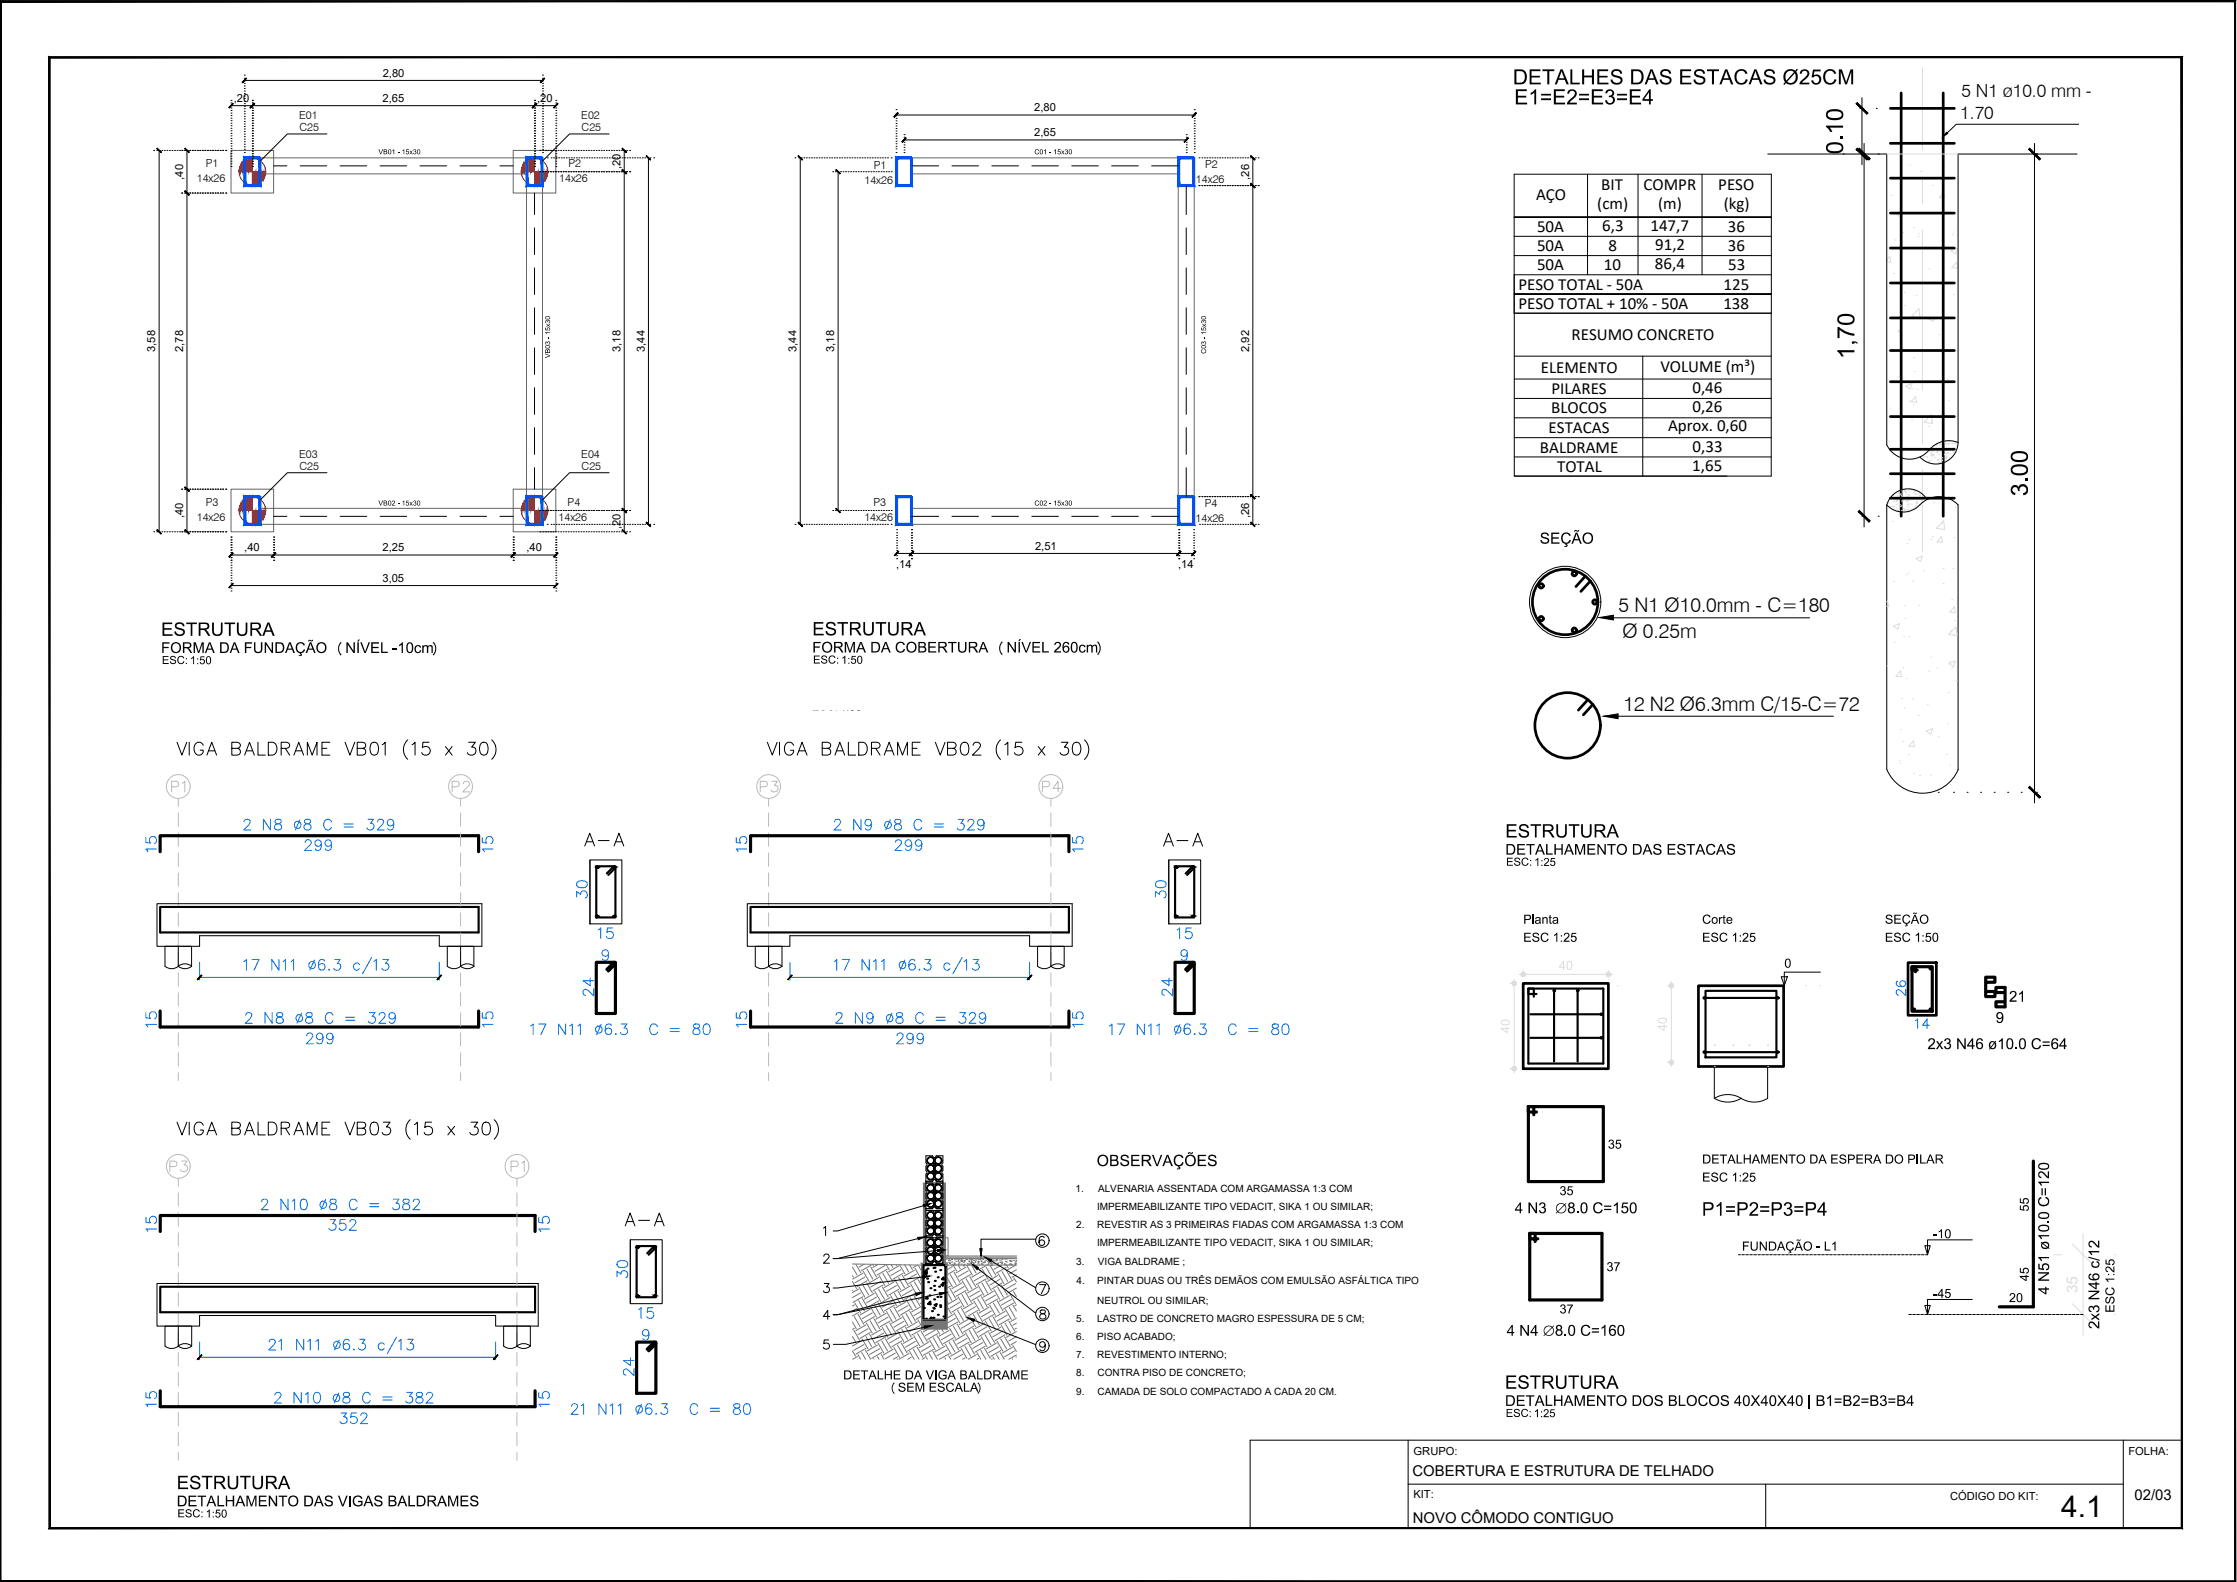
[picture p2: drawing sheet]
<svg xmlns="http://www.w3.org/2000/svg" width="420mm" height="297mm" viewBox="0 0 420 297" stroke-linecap="round" stroke-linejoin="round" font-family="sans-serif">
<defs><g id="words">
<g font-size="5.7">
<text x="108.7" y="160.2">A-A</text>
<text x="217.3" y="160.2">A-A</text>
<text x="116.1" y="231.4">A-A</text>
</g>
<text font-size="5.6" x="387.2" y="284.8">4.1</text>
<g font-size="5.3" fill="#bababa">
<text x="31" y="149.9">P1</text>
<text x="83.6" y="149.9">P2</text>
<text x="141.5" y="149.9">P3</text>
<text x="194.7" y="149.9">P4</text>
<text x="30.7" y="221.2">P3</text>
<text x="94.9" y="221.2">P1</text>
</g>
<g font-size="5.3" fill="#006edd">
<text x="30.3" y="161.2" transform="rotate(-90 30.3 161.2)">15</text>
<text x="56.1" y="160.9">299</text>
<text x="141.1" y="161.2" transform="rotate(-90 141.1 161.2)">15</text>
<text x="166.9" y="160.9">299</text>
<text x="111.1" y="177.4">15</text>
<text x="219.8" y="177.4">15</text>
<text x="112.5" y="188.4" transform="rotate(-90 112.5 188.4)">24</text>
<text x="221.2" y="188.4" transform="rotate(-90 221.2 188.4)">24</text>
<text x="30.3" y="194" transform="rotate(-90 30.3 194)">15</text>
<text x="56.4" y="197.2">299</text>
<text x="93.5" y="194" transform="rotate(-90 93.5 194)">15</text>
<text x="167.2" y="197.2">299</text>
<text x="30.3" y="232.5" transform="rotate(-90 30.3 232.5)">15</text>
<text x="118.9" y="241.3" transform="rotate(-90 118.9 241.3)">30</text>
<text x="119.9" y="259.6" transform="rotate(-90 119.9 259.6)">24</text>
<text x="62.8" y="268.5">352</text>
</g>
<g font-size="5.3">
<text x="93.5" y="161.2" transform="rotate(-90 93.5 161.2)">15</text>
<text x="141.1" y="194" transform="rotate(-90 141.1 194)">15</text>
<text x="104.1" y="232.5" transform="rotate(-90 104.1 232.5)">15</text>
<text x="30.3" y="265.3" transform="rotate(-90 30.3 265.3)">15</text>
<text x="104.1" y="265.3" transform="rotate(-90 104.1 265.3)">15</text>
</g>
<g font-size="4.9" fill="#006edd">
<text x="44.4" y="157">2 N8 %%C8 C = 329</text>
<text x="155.6" y="157">2 N9 %%C8 C = 329</text>
<text x="111.1" y="169.7" transform="rotate(-90 111.1 169.7)">30</text>
<text x="219.8" y="169.7" transform="rotate(-90 219.8 169.7)">30</text>
<text x="48" y="228.2">2 N10 %%C8 C = 382</text>
<text x="60.7" y="232.1">352</text>
<text x="118.9" y="248.7">15</text>
<text x="50.4" y="264.6">2 N10 %%C8 C = 382</text>
<text x="106.2" y="266.7">21 N11 %%C6.3 C = 80</text>
</g>
<g font-size="4.9">
<text x="204.3" y="161.2" transform="rotate(-90 204.3 161.2)">15</text>
<text x="358.8" y="188" transform="rotate(-90 358.8 188)">26</text>
<text x="204.3" y="194" transform="rotate(-90 204.3 194)">15</text>
<text x="358.4" y="194.4">14</text>
</g>
<g font-size="3.8">
<text x="304" y="114.9">5 N1 Ø10.0mm - C=180</text>
<text x="304.7" y="119.8">Ø 0.25m</text>
<text x="304.9" y="133.4">12 N2 Ø6.3mm C/15-C=72</text>
</g>
<g font-size="3.4">
<text x="368.2" y="22.3">1.70</text>
<text x="368.4" y="18.2">5 N1 ø10.0 mm -</text>
</g>
<g font-size="3.2">
<text x="300.8" y="35.7">BIT</text>
<text x="308.7" y="35.7">COMPR</text>
<text x="322.7" y="35.7">PESO</text>
<text x="288.5" y="37.5">AÇO</text>
<text x="300" y="39.3">(cm)</text>
<text x="311.4" y="39.3">(m)</text>
<text x="323.7" y="39.3">(kg)</text>
<text x="288.7" y="47.2">50A</text>
<text x="288.7" y="43.6">50A</text>
<text x="300.9" y="43.4">6,3</text>
<text x="302.1" y="47.2">8</text>
<text x="310" y="43.4">147,7</text>
<text x="310.9" y="47">91,2</text>
<text x="324.5" y="47.2">36</text>
<text x="324.5" y="43.6">36</text>
<text x="288.7" y="50.8">50A</text>
<text x="301.2" y="50.8">10</text>
<text x="310.8" y="50.6">86,4</text>
<text x="324.6" y="50.8">53</text>
<text x="285.2" y="54.4">PESO TOTAL - 50A</text>
<text x="285.2" y="58">PESO TOTAL + 10% - 50A</text>
<text x="323.7" y="58">138</text>
<text x="323.7" y="54.4">125</text>
<text x="295.2" y="63.8">RESUMO CONCRETO</text>
<text x="289.4" y="70">ELEMENTO</text>
<text x="311.8" y="69.9">VOLUME (m³)</text>
<text x="291.4" y="77.6">BLOCOS</text>
<text x="291.4" y="74">PILARES</text>
<text x="317.9" y="73.8">0,46</text>
<text x="317.9" y="77.4">0,26</text>
<text x="290.9" y="81.3">ESTACAS</text>
<text x="313.3" y="81">Aprox. 0,60</text>
<text x="289.2" y="85">BALDRAME</text>
<text x="292.5" y="88.6">TOTAL</text>
<text x="317.8" y="88.4">1,65</text>
<text x="317.9" y="84.8">0,33</text>
</g>
<g font-size="2.8">
<text x="265.3" y="277.2">COBERTURA E ESTRUTURA DE TELHADO</text>
<text x="400.9" y="281.7">02/03</text>
<text x="265.4" y="285.9">NOVO CÔMODO CONTIGUO</text>
</g>
<g font-size="2.1">
<text x="71.9" y="14.4">2,80</text>
<text x="43.9" y="19.1">,20</text>
<text x="56.2" y="22.3">E01</text>
<text x="71.9" y="19.1">2,65</text>
<text x="100.9" y="19.1">,20</text>
<text x="109.2" y="22.3">E02</text>
<text x="194.3" y="20.9">2,80</text>
<text x="56.2" y="24.7">C25</text>
<text x="109.2" y="24.7">C25</text>
<text x="194.3" y="25.6">2,65</text>
<text x="34.4" y="33.7" transform="rotate(-90 34.4 33.7)">,40</text>
<text x="37" y="34.2">14x26</text>
<text x="38.7" y="31.4">P1</text>
<text x="105" y="34.2">14x26</text>
<text x="106.8" y="31.4">P2</text>
<text x="116.5" y="31.7" transform="rotate(-90 116.5 31.7)">,20</text>
<text x="162.4" y="34.5">14x26</text>
<text x="164.1" y="31.7">P1</text>
<text x="224.6" y="34.3">14x26</text>
<text x="226.3" y="31.5">P2</text>
<text x="234.6" y="33.7" transform="rotate(-90 234.6 33.7)">,26</text>
<text x="29.2" y="66.1" transform="rotate(-90 29.2 66.1)">3,58</text>
<text x="34.4" y="66.1" transform="rotate(-90 34.4 66.1)">2,78</text>
<text x="116.5" y="66.1" transform="rotate(-90 116.5 66.1)">3,18</text>
<text x="121.1" y="66.1" transform="rotate(-90 121.1 66.1)">3,44</text>
<text x="149.6" y="66.1" transform="rotate(-90 149.6 66.1)">3,44</text>
<text x="156.7" y="66.1" transform="rotate(-90 156.7 66.1)">3,18</text>
<text x="234.6" y="66.1" transform="rotate(-90 234.6 66.1)">2,92</text>
<text x="56.2" y="85.9">E03</text>
<text x="56.2" y="88.3">C25</text>
<text x="109.2" y="85.9">E04</text>
<text x="109.2" y="88.3">C25</text>
<text x="38.7" y="95">P3</text>
<text x="106.6" y="95">P4</text>
<text x="164.1" y="95">P3</text>
<text x="226.3" y="95.3">P4</text>
<text x="34.4" y="97.4" transform="rotate(-90 34.4 97.4)">,40</text>
<text x="37" y="97.8">14x26</text>
<text x="104.9" y="97.8">14x26</text>
<text x="116.5" y="99.3" transform="rotate(-90 116.5 99.3)">,20</text>
<text x="162.3" y="97.8">14x26</text>
<text x="224.6" y="98.1">14x26</text>
<text x="234.6" y="97.4" transform="rotate(-90 234.6 97.4)">,26</text>
<text x="45.9" y="103.5">,40</text>
<text x="71.9" y="103.5">2,25</text>
<text x="98.9" y="103.5">,40</text>
<text x="168.3" y="106.6">,14</text>
<text x="194.4" y="103.2">2,51</text>
<text x="221.3" y="106.6">,14</text>
<text x="71.8" y="109.2">3,05</text>
<text x="265.5" y="273.1">GRUPO:</text>
<text x="399.8" y="273.1">FOLHA:</text>
<text x="265.5" y="281.4">KIT:</text>
<text x="366.3" y="281.7">CÓDIGO DO KIT:</text>
</g>
<g font-size="1.9">
<text x="202" y="223.8">1.</text>
<text x="206.1" y="227.2">IMPERMEABILIZANTE TIPO VEDACIT, SIKA 1 OU SIMILAR;</text>
<text x="206.2" y="223.8">ALVENARIA ASSENTADA COM ARGAMASSA 1:3 COM</text>
<text x="202.1" y="230.6">2.</text>
<text x="206.1" y="230.6">REVESTIR AS 3 PRIMEIRAS FIADAS COM ARGAMASSA 1:3 COM</text>
<text x="202.1" y="237.4">3.</text>
<text x="206.1" y="234">IMPERMEABILIZANTE TIPO VEDACIT, SIKA 1 OU SIMILAR;</text>
<text x="206.2" y="237.4">VIGA BALDRAME ;</text>
<text x="202.2" y="241.2">4.</text>
<text x="206.1" y="241.2">PINTAR DUAS OU TRÊS DEMÃOS COM EMULSÃO ASFÁLTICA TIPO</text>
<text x="206.1" y="244.8">NEUTROL OU SIMILAR;</text>
<text x="202.1" y="248.2">5.</text>
<text x="202.1" y="251.7">6.</text>
<text x="206.1" y="248.2">LASTRO DE CONCRETO MAGRO ESPESSURA DE 5 CM;</text>
<text x="206.1" y="251.7">PISO ACABADO;</text>
<text x="202.1" y="255.1">7.</text>
<text x="206.1" y="255.1">REVESTIMENTO INTERNO;</text>
<text x="202.1" y="261.9">9.</text>
<text x="202.1" y="258.5">8.</text>
<text x="206.1" y="258.5">CONTRA PISO DE CONCRETO;</text>
<text x="206.1" y="261.9">CAMADA DE SOLO COMPACTADO A CADA 20 CM.</text>
</g>
</g></defs>
<!-- layer: ARQ-TXT-02 -->
<g fill="#000">
<path d="M30.6 123.2h1v.1h-.8v.5h.8v.2h-.8v.5h.9v.2h-1.1zM32 123.3l.7-.1 .3 .2v.2h-.1l-.3-.3-.4 .1-.1 .1 .1 .2 .8 .3 .1 .4-.3 .3h-.5l-.3-.2-.1-.3h.2l.3 .3h.3l.2-.2-.1-.2-.8-.3zM33.5 123.3l.7-.1 .3 .2 .1 .2h-.2l-.2-.2-.4-.1-.3 .5v.4l.3 .3h.4l.2-.4 .2 .1-.2 .4-.5 .1-.4-.2-.2-.7zM35.9 123.6l.5-.4v1.5h-.1v-1.2l-.4 .3zM37.7 123.2h.7v.2h-.6l-.1 .4 .5-.1 .2 .2 .1 .5-.3 .3h-.4l-.3-.2v-.2h.2l.1 .2 .3 .1 .2-.4-.2-.3-.6 .1zM152.9 123.1h1.1v.2h-.9v.4h.8v.2h-.8v.5h.9v.2h-1.1zM154.3 123.2l.7-.1 .3 .2v.2h-.1l-.3-.3-.4 .2v.2l.9 .4v.3l-.2 .2-.6 .1-.4-.3v-.2h.2l.3 .3h.3l.2-.1-.1-.3-.8-.3zM155.8 123.3l.2-.2h.5l.3 .2 .1 .2-.2 .1-.2-.3h-.4l-.3 .4 .1 .4 .2 .3h.4l.2-.3h.2l-.2 .4-.5 .1-.4-.2-.2-.4zM158.2 123.5l.6-.4v1.5h-.2v-1.1l-.4 .2zM159.6 133.4h1zM160 123.2h.7v.1h-.6v.4l.4-.1 .2 .2 .1 .5-.3 .3h-.4l-.3-.2v-.2h.2l.3 .3 .3-.3-.2-.4-.5 .1zM283 161h1.1v.2h-.9v.5h.9v.2h-.9v.5h1v.1h-1.2z"/>
<path d="M284.5 161.2l.6-.2 .4 .2v.3h-.2l-.1-.2-.2-.1-.4 .2 .1 .2 .8 .3 .1 .3-.2 .3-.6 .1-.3-.2-.1-.3h.2l.1 .2 .2 .1 .5-.2-.1-.2-.8-.4zM285.9 161.3l.4-.3 .7 .2 .1 .3h-.2l-.3-.3-.4 .1-.2 .3v.5l.3 .3h.4l.2-.4 .2 .1-.2 .3-.6 .2-.3-.2-.2-.5zM288.4 161.5l.5-.4v1.5h-.1v-1.2l-.4 .2zM290.1 161.2l.5-.1 .3 .2v.4l-.7 .7h.8v.2h-1v-.3l.8-.8-.2-.3-.3 .1-.1 .2h-.2zM291.3 161.1h.8v.2h-.6l-.1 .4 .4-.1 .3 .2v.5l-.3 .3h-.4l-.2-.3-.1-.1h.2l.2 .2 .2 .1 .3-.4-.3-.3-.5 .1zM33.5 283.4h1.1v.2h-.9v.4h.8v.2h-.8v.5h.9v.2h-1.1zM34.9 283.6l.6-.2 .4 .2 .1 .2h-.2l-.2-.2-.5 .1 .1 .2 .8 .4v.3l-.2 .2-.6 .1-.3-.2-.1-.3h.2l.3 .3 .5-.1-.1-.3-.8-.3zM36.4 283.5l.6-.1 .4 .2 .1 .2-.2 .1-.2-.3h-.3l-.4 .3 .1 .6 .2 .2h.5l.2-.3h.1l-.3 .5h-.5l-.4-.3-.1-.6zM38.8 283.8l.6-.4v1.5h-.2v-1.1l-.4 .2zM40.6 283.4h.8v.2h-.6l-.1 .4h.4l.3 .3-.1 .5-.3 .2-.3-.1-.3-.3 .2-.1 .2 .3h.2l.2-.3-.1-.4-.6 .1z"/>
<path d="M34.9 123.6h.2v.2h-.2zM34.9 124.5h.2v.2h-.2z"/>
<path d="M37 123.6h.2v.2h-.2zM37 124.5h.2v.2h-.2z"/>
<path d="M38.9 123.3l.3-.1 .4 .3v.8l-.4 .4-.3-.1-.2-.2v-.7zM39 123.4l-.1 .7 .1 .4 .2 .1 .2-.2 .1-.7-.2-.3z"/>
<path d="M157.2 123.5h.2v.2h-.2zM157.2 124.4h.2v.2h-.2z"/>
<path d="M159.3 123.5h.2v.2h-.2zM159.3 124.4h.2v.2h-.2z"/>
<path d="M160.8 133.4h1zM161 133.4h.6z"/>
<path d="M161.1 123.3l.4-.2 .4 .3v.8l-.3 .4h-.3l-.2-.2-.1-.8zM161.3 123.3l-.1 .9 .1 .2 .2 .1 .3-.3v-.6l-.2-.3z"/>
<path d="M287.4 161.5h.2v.2h-.2zM287.4 162.3h.2v.2h-.2z"/>
<path d="M289.5 161.5h.2v.2h-.2zM289.5 162.4h.2v.2h-.2z"/>
<path d="M37.8 283.8h.2v.2h-.2zM37.8 284.7h.2v.2h-.2z"/>
<path d="M40 283.9h.2v.2h-.2zM40 284.7h.2v.2h-.2z"/>
<path d="M41.8 283.6l.4-.2 .3 .3 .1 .8-.4 .5-.3-.1-.3-.3v-.6zM42 283.6l-.2 .3v.6l.2 .3h.2l.2-.3v-.5l-.2-.4z"/>
</g>
<!-- layer: ARQ-TXT-03 -->
<g fill="#000">
<path d="M30.5 120.6h1.3v.2h-1.1v.7h1v.2h-1v.9h-.2zM36.4 120.6h.4l.5 1.7 .6-1.7h.4v2h-.3v-1.7l-.6 1.7h-.2l-.6-1.7v1.7h-.2zM46 120.6h1.3v.2h-1v.7h.9v.2h-.9v.9h-.3zM47.7 120.6h.3v1.5l.3 .3h.5l.1-.2 .1-1.6h.3v1.5l-.4 .5h-.6l-.5-.2zM49.7 120.6h.3l1 1.6v-1.6h.3v2h-.3l-1-1.6v1.6h-.3zM55.8 120.9l.3-.3h.6l.3 .1 .3 .4-.3 .1-.2-.3-.3-.1-.4 .1-.2 .3-.1 .7 .3 .4 .6 .1 .3-.5 .3 .1-.2 .4-.6 .2 .2 .4-.2 .2h-.4v-.2l.4-.1-.2-.1v-.2l-.5-.2-.2-.4-.1-.6zM64 120.5l.2 .2-.4 .4-.1 .5 .1 .8 .4 .5-.2 .2-.3-.5-.2-.5 .1-.9zM65.1 120.6h.2l1.1 1.6v-1.6h.3v2h-.3l-1.1-1.6v1.6h-.2zM67.7 120.6h.2l.7 1.8 .6-1.8h.3l-.8 2h-.3zM69.7 120.6h1.5v.2h-1.2v.7h1.1v.2h-1.1v.7h1.2v.2h-1.5zM71.6 120.6h.2v1.8h1v.2h-1.2zM73.8 121.8h.7v.2h-.7z"/>
<path d="M75 121.1l.7-.5v2h-.3v-1.6l-.4 .3zM78.1 121.2l.5-.1 .4 .3 .1 .2h-.3l-.1-.2-.3-.1-.3 .4v.4l.2 .3h.4l.2-.3h.2l-.3 .5h-.5l-.3-.2-.1-.7zM79.3 121.2h.2v.2l.3-.3h.3l.3 .3 .3-.3 .5 .1 .1 .2v1.2h-.3v-1l-.1-.3-.4 .2-.1 1.1h-.2v-1.1l-.2-.2-.4 .2v1.1h-.3zM81.3 120.7l.1-.2 .2 .3 .3 .8v.7l-.5 .7-.1-.1 .3-.5 .1-.7-.1-.6zM152.8 120.5h1.3v.3h-1v.6h.9v.2h-.9v.9h-.3zM158.7 120.5h.4l.5 1.7 .6-1.7h.4v2h-.3v-1.7l-.6 1.7h-.2l-.6-1.7v1.7h-.2zM168.5 120.8l.4-.3h.4l.5 .3 .2 .3h-.3l-.3-.3h-.5l-.4 .5 .1 .7 .3 .3h.5l.3-.5 .3 .1-.3 .5-.6 .2-.7-.4-.1-.4-.1-.5zM174.3 120.5h1.5v.3h-1.2v.6h1.1v.2h-1.1v.7h1.3v.2h-1.6zM178.1 120.5h1.6v.3h-.7v1.7h-.3v-1.7h-.6zM179.9 120.5h.3v1.4l.1 .2 .3 .2h.3l.3-.2 .1-1.6h.2v1.5l-.3 .5h-.7l-.5-.3zM188.2 120.4l.1 .2-.3 .4-.1 .6v.7l.4 .6-.1 .1-.4-.6-.1-.9 .1-.5zM189.3 120.5h.2l1.1 1.6v-1.6h.2v2h-.3l-1-1.5v1.5h-.2z"/>
<path d="M191.8 120.5h.3l.6 1.8 .7-1.8h.3l-.8 2h-.3zM193.9 120.5h1.4v.3h-1.1v.6h1.1v.2h-1.1v.7h1.2v.2h-1.5zM195.7 120.5h.3v1.8h1v.2h-1.3zM198.2 120.6l.6-.1 .4 .3v.6l-.9 .9h1v.2h-1.3l.1-.4 .9-1v-.2l-.2-.2-.4 .1-.1 .3h-.3zM202.8 121.2l.6-.2 .5 .4v.1h-.3l-.1-.2-.3-.1-.3 .4v.5l.2 .2h.4l.2-.3h.2l-.3 .5h-.5l-.3-.2-.2-.7zM204.1 121.1h.2v.2l.6-.3 .3 .3 .3-.2h.4l.2 .3v1.1h-.3v-1.1l-.2-.2-.3 .2-.1 1.1h-.2v-1l-.2-.3-.4 .2v1.1h-.3zM206.2 120.4l.4 .6 .1 .5-.1 .9-.4 .6-.1-.1 .3-.6 .1-.7-.1-.6-.3-.4zM286.7 158.5h1.5v.2h-.6v1.8h-.3v-1.8h-.6zM301.9 158.5h1.6v.2h-.7v1.8h-.3v-1.8h-.6zM310.6 158.7l.6-.3 .7 .3 .1 .4h-.2l-.2-.3-.3-.1-.4 .1-.1 .1 .1 .3 1.1 .4 .1 .4-.3 .4-.6 .1-.6-.3-.1-.4h.2l.2 .4 .4 .1 .4-.1 .1-.2-.1-.3-1-.4-.1-.3zM315.2 158.7l.7-.3 .6 .4v.3h-.2l-.2-.3-.3-.1-.5 .2 .1 .3 .8 .2 .3 .2 .1 .5-.3 .3-.7 .1-.6-.4v-.3h.2l.2 .4 .4 .1 .4-.1 .1-.2-.1-.3-1-.4-.1-.4zM316.8 158.5h1.6v.2h-.7v1.8h-.3v-1.8h-.6z"/>
<path d="M320.6 158.8l.7-.4 .7 .3 .2 .3-.3 .1-.2-.4h-.4l-.4 .2-.2 .4 .1 .6 .3 .3 .5 .1 .3-.5h.3l-.3 .5-.7 .2-.5-.2-.3-.6zM324.5 158.7l.7-.3 .6 .3v.4h-.2l-.2-.4h-.3l-.5 .2 .2 .3 .7 .2 .3 .2 .1 .4-.3 .4-.6 .1-.6-.3-.1-.4h.2l.2 .4 .4 .1 .4-.1 .1-.2-.1-.3-1-.4-.1-.4zM285 158.5h1.4v.2h-1.2v.6h1.1v.3h-1.1v.6h1.3v.3h-1.5zM290.4 158.5h.3v1.7h.9v.3h-1.2zM292 158.5h.2v.8h1.1v-.8h.2v2h-.2v-1h-1.1v1h-.2zM295.8 158.5h.4l.6 1.7 .6-1.7h.3v2h-.2v-1.7l-.6 1.7h-.2l-.6-1.7v1.7h-.3zM298.2 158.5h1.4v.2h-1.2v.6h1.1v.3h-1.1v.6h1.3v.3h-1.5zM300 158.5h.3l1 1.5v-1.5h.3v2h-.3l-1-1.6v1.6h-.3zM313.2 158.5h1.5v.2h-1.2v.6h1.1v.3h-1.1v.6h1.2v.3h-1.5zM35.4 280.8h1.5v.3h-1.2v.6h1.1v.2h-1.1v.7h1.2v.2h-1.5zM37.1 280.8h1.6v.3h-.7v1.7h-.2v-1.7h-.7zM40.9 280.8h.2v1.8h1v.2h-1.2z"/>
<path d="M42.4 280.8h.3v.9h1v-.9h.3v2h-.3v-.9h-1v.9h-.3zM46.3 280.8h.4l.5 1.7 .6-1.7h.4v2h-.3v-1.7l-.6 1.7h-.2l-.6-1.7v1.7h-.2zM48.6 280.8h1.5v.3h-1.2v.6h1.1v.2h-1.1v.7h1.2v.2h-1.5zM50.5 280.8h.3l1 1.6v-1.6h.2v2h-.2l-1.1-1.6v1.6h-.2zM52.3 280.8h1.6v.3h-.6v1.7h-.3v-1.7h-.7zM61.1 281l.7-.2 .6 .3 .1 .3h-.3l-.3-.4-.5 .1-.1 .1 .1 .3 1.1 .5v.4l-.2 .3-.7 .2-.5-.3-.2-.4h.3l.2 .3 .3 .1h.4l.2-.2-.1-.3-1.1-.5zM63.5 280.8h.3l.6 1.8 .6-1.8h.3l-.8 2h-.3zM66.5 281.1l.5-.3 .8 .1 .3 .5-.3 .1-.3-.4h-.5l-.4 .4-.1 .6 .3 .4 .6 .1 .4-.2v-.3h-.6v-.3h.9v.7l-.6 .4-.9-.2-.3-.6v-.5zM70.4 281l.7-.2 .4 .1 .2 .2 .1 .3h-.3l-.3-.4h-.3l-.3 .3 .1 .2 .7 .2 .4 .3v.4l-.3 .4-.6 .1-.5-.3-.1-.4h.2l.2 .3 .3 .1h.4l.2-.3-.1-.2-1.1-.5-.1-.3zM76.7 280.8h.3v1.8h1v.2h-1.3zM84.2 280.8h.4l.5 1.7 .6-1.7h.4v2h-.3v-1.7l-.6 1.7h-.2l-.6-1.7v1.7h-.2zM86.5 280.8h1.4v.3h-1.1v.6h1.1v.2h-1.1v.7h1.2v.2h-1.5z"/>
<path d="M88.5 281l.6-.2 .4 .1 .2 .2 .1 .3h-.2l-.4-.4h-.3l-.3 .3 .1 .2 .8 .2 .3 .3 .1 .4-.3 .4-.7 .1-.5-.3-.1-.4h.2l.2 .3 .3 .1h.5l.1-.3-.1-.2-1.1-.5-.1-.3z"/>
<path d="M32 121.6a1 1 0 0 1 2 0 1 1 0 0 1-2 0zM32.6 121l-.2 .5 .1 .6 .3 .3 .6-.1 .3-.5-.1-.7-.5-.3z"/>
<path d="M34.4 120.6h.9l.5 .1 .1 .3v.4l-.5 .3 .7 .9h-.3l-.4-.6-.4-.3h-.4v.9h-.2zM34.6 120.8v.7h.9l.2-.2v-.3l-.2-.2z"/>
<path d="M39.2 120.6h.3l.8 2h-.3l-.2-.6h-.8l-.2 .6h-.3zM39.4 120.8l-.3 1h.6z"/>
<path d="M41.3 120.6h1.1l.4 .3 .2 .9-.3 .6-.5 .2h-.9zM41.6 120.8v1.6l.8-.1 .3-.4v-.8l-.3-.2z"/>
<path d="M43.9 120.6h.3l.8 2h-.3l-.2-.6h-.9l-.2 .6h-.3zM44 120.8l-.3 1h.7z"/>
<path d="M51.7 120.6h1.1l.4 .2 .2 .9-.3 .7-.5 .2h-.9zM52 120.8v1.6l.9-.1 .2-.6-.1-.6-.3-.3z"/>
<path d="M54.3 120.6h.3l.8 2h-.3l-.2-.6h-.9l-.2 .6h-.3zM54.4 120.8l-.3 1h.7z"/>
<path d="M58.2 120.6h.3l.8 2h-.3l-.2-.6h-.9l-.2 .6h-.3zM58.3 120.8l-.3 1h.7zM57.9 120.3l.2-.2 .4 .2 .3-.2-.1 .3h-.2l-.2-.1-.4 .1z"/>
<path d="M59.4 121.6a1 1 0 0 1 2 0 1 1 0 0 1-2 0zM59.9 120.9l-.2 .5 .1 .7 .5 .3 .4-.1 .3-.4v-.8l-.5-.3z"/>
<path d="M67.1 120.6h.3v2h-.3zM67.3 120.1h.3l-.3 .4h-.2z"/>
<path d="M76.6 120.7l.6-.1 .4 .5v1.1l-.5 .4h-.5l-.2-.4-.1-.9zM76.8 120.8l-.2 .4v.8l.1 .3 .3 .1 .3-.4v-.8l-.1-.3z"/>
<path d="M154.4 121.5a1.01 1.01 0 0 1 2 0 1.01 1.01 0 0 1-2 0zM154.9 120.8l-.2 .5 .1 .7 .4 .3 .5-.1 .3-.5-.1-.7-.4-.3z"/>
<path d="M156.7 120.5h1.1l.4 .2 .1 .3-.1 .4-.5 .2 .7 .9h-.3l-.5-.7-.3-.2h-.4v.9h-.2zM156.9 120.7v.7h.8l.3-.2v-.3l-.2-.1z"/>
<path d="M161.5 120.5h.3l.8 2h-.3l-.2-.6h-.8l-.2 .6h-.3zM161.7 120.7l-.3 1h.6z"/>
<path d="M163.7 120.5h1l.4 .3 .2 .8-.3 .7-.4 .2h-.9zM163.9 120.8v1.5l.9-.1 .2-.4v-.7l-.4-.3z"/>
<path d="M166.2 120.5h.3l.8 2h-.3l-.2-.6h-.9l-.2 .6h-.3zM166.3 120.7l-.3 1h.7z"/>
<path d="M170.2 121.5a1.01 1.01 0 0 1 2 0 1.01 1.01 0 0 1-2 0zM170.8 120.8l-.3 .5 .1 .7 .4 .3 .6-.1 .3-.5-.1-.7-.5-.3z"/>
<path d="M172.5 120.5h1l.3 .3 .1 .4-.3 .3 .3 .2 .1 .4-.3 .4h-1.2zM172.7 120.8v.6l.9-.2v-.2l-.1-.2zM172.7 121.6v.7h.7l.3-.2v-.3l-.1-.1z"/>
<path d="M176.2 120.5h1.2l.3 .2 .1 .6-.5 .3 .7 .9h-.3l-.5-.7-.3-.2h-.4v.9h-.3zM176.5 120.7v.7h.7l.3-.2-.2-.4z"/>
<path d="M182 120.5h1.1l.4 .2v.7l-.5 .2 .7 .9h-.3l-.4-.6-.4-.3h-.4v.9h-.2zM182.2 120.7v.7h.8l.3-.2v-.2l-.2-.2z"/>
<path d="M184.5 120.5h.3l.8 2h-.3l-.2-.6h-.8l-.3 .6h-.2zM184.7 120.7l-.4 1h.7z"/>
<path d="M191.3 120.5h.3v2h-.3zM191.5 120h.3l-.3 .4h-.2z"/>
<path d="M199.8 120.7l.5-.2 .5 .3v.2h-.2l-.2-.3-.4 .1-.2 .5v.2l.4-.3h.3l.3 .3 .1 .6-.4 .4h-.5l-.4-.3-.1-.7zM199.8 121.9a.45 .45 0 0 0 .9 0 .45 .45 0 0 0-.9 0z"/>
<path d="M201.3 120.7l.4-.2 .3 .1 .4 .5v1l-.5 .4h-.5l-.2-.3-.1-.8zM201.5 120.8l-.1 .3v.8l.2 .4 .2 .1 .3-.5v-.8l-.2-.4z"/>
<path d="M283 158.5h1l.4 .3 .2 .8-.4 .7-1.2 .2zM283.2 158.7v1.5h.8l.3-.6-.1-.6-.3-.3z"/>
<path d="M303.6 159.4a1.01 1.01 0 0 1 2 0 1.01 1.01 0 0 1-2 0zM304.2 158.8l-.3 .5 .1 .7 .5 .3 .5-.1 .3-.5-.1-.7-.5-.3z"/>
<path d="M306.7 158.5h1.1l.4 .3 .2 .8-.3 .7-.5 .2h-.9zM307 158.7v1.5h.8l.3-.5-.1-.8-.4-.2z"/>
<path d="M289.1 158.5h.3l.8 2h-.3l-.3-.6h-.8l-.2 .6h-.3zM289.2 158.7l-.3 1h.7z"/>
<path d="M294.5 158.5h.3l.8 2h-.3l-.2-.6h-.8l-.3 .6h-.2zM294.6 158.7l-.3 1h.7z"/>
<path d="M309.3 158.5h.2l.9 2h-.3l-.3-.6h-.8l-.2 .6h-.3zM309.4 158.7l-.3 1h.7z"/>
<path d="M319.2 158.5h.3l.8 2h-.3l-.2-.6h-.9l-.2 .6h-.3zM319.3 158.7l-.3 1h.7z"/>
<path d="M323.1 158.5h.3l.8 2h-.3l-.2-.6h-.9l-.2 .6h-.3zM323.2 158.7l-.3 1h.7z"/>
<path d="M33.4 280.8h1.1l.4 .3 .1 .4 .1 .6-.4 .6-.3 .1h-1zM33.7 281.1v1.5l.8-.1 .3-.4-.1-.8-.3-.2z"/>
<path d="M39.5 280.8h.3l.8 2h-.3l-.2-.6h-.8l-.2 .6h-.3zM39.7 281l-.4 1h.7z"/>
<path d="M45 280.8h.3l.8 2h-.3l-.3-.6h-.8l-.2 .6h-.3zM45.1 281l-.3 1h.7z"/>
<path d="M54.1 281.8a1.01 1.01 0 0 1 2 0 1.01 1.01 0 0 1-2 0zM54.7 281.1l-.3 .4v.7l.3 .4h.6l.4-.4v-.7l-.4-.4z"/>
<path d="M57.1 280.8h1.1l.4 .3 .2 .8-.3 .8-.4 .1h-1zM57.4 281.1v1.5l.9-.1 .2-.4-.1-.8-.3-.2z"/>
<path d="M59.7 280.8h.3l.8 2h-.3l-.2-.6h-.8l-.3 .6h-.3zM59.9 281l-.4 1h.7z"/>
<path d="M69 280.8h.3l.8 2h-.3l-.2-.6h-.8l-.3 .6h-.2zM69.2 281l-.4 1h.7z"/>
<path d="M73 280.8h.9l.4 .2 .1 .4-.3 .4 .4 .3-.2 .6-1.3 .1zM73.2 281.1v.6h.7l.2-.2-.1-.4zM73.2 281.9v.7h.7l.3-.2-.1-.4z"/>
<path d="M75.4 280.8h.3l.8 2h-.3l-.2-.6h-.9l-.2 .6h-.3zM75.5 281l-.3 1h.7z"/>
<path d="M78.3 280.8h1l.4 .3 .2 .4v.6l-.3 .6-.4 .1h-.9zM78.5 281.1v1.5l.9-.1 .3-.4-.1-.8-.4-.2z"/>
<path d="M80.3 280.8h1.1l.4 .2 .1 .6-.6 .3 .8 .9h-.4l-.4-.7-.3-.2h-.4v.9h-.3zM80.6 281v.7h.8l.2-.2v-.3l-.2-.1z"/>
<path d="M82.9 280.8h.2l.9 2h-.3l-.3-.6h-.8l-.2 .6h-.3zM83 281l-.3 1h.7z"/>
</g>
<!-- layer: ARQ-TXT-04 -->
<g fill="#000">
<path d="M30.5 116.9h1.8v.3h-1.4v.7h1.3v.3h-1.3v.9h1.5v.3h-1.9zM33 117.1l.4-.2 .6-.1 .5 .4 .1 .4h-.3l-.1-.3-.3-.2-.5 .1-.3 .3 .2 .3 1 .3 .3 .2 .1 .5-.2 .4-.8 .2-.4-.1-.4-.2-.2-.5 .4-.1 .2 .5 .4 .1 .5-.1 .2-.3-.1-.3-1.3-.4-.2-.4zM35 116.9h2v.3h-.9v2.2h-.3v-2.2h-.8zM39.8 116.9h.4v1.9l.2 .2 .3 .1h.5l.2-.3 .1-1.9h.3v1.7l-.2 .5-.2 .2-.8 .1-.6-.4-.2-.5zM42.2 116.9h2v.3h-.9v2.2h-.3v-2.2h-.8zM44.5 116.9h.3l.1 1.9 .2 .2 .3 .1h.4l.3-.3v-1.9h.4l-.1 1.9-.4 .5-.8 .1-.6-.4zM152.8 116.8h1.8v.3h-1.4v.8h1.4v.3h-1.4v.8h1.5v.3h-1.9zM155.3 117l.5-.2h.5l.6 .4 .1 .3h-.4l-.1-.3-.3-.1h-.5l-.2 .2 .1 .4 .9 .2 .4 .3 .1 .5-.3 .5-.7 .1-.5-.1-.3-.2-.2-.5h.4l.2 .4 .4 .1h.5l.2-.3-.1-.4-1.3-.4-.1-.3zM157.3 116.8h2v.3h-.8v2.2h-.4v-2.2h-.8zM162.2 116.8h.3v1.9l.5 .3h.4l.3-.3 .1-1.9h.3v1.8l-.2 .4-.3 .3h-.8l-.5-.3-.1-.5zM164.5 116.8h2v.3h-.9v2.2h-.3v-2.2h-.8zM166.8 116.8h.3l.1 1.9 .5 .3h.4l.3-.3v-1.9h.4v1.8l-.2 .4-.3 .3h-.8l-.5-.3-.2-.5z"/>
<path d="M283 154.8h1.8v.3h-1.5v.7h1.4v.3h-1.4v.9h1.6v.3h-1.9zM285.5 154.9l.8-.2 .7 .4 .1 .4h-.3l-.1-.3-.4-.2-.4 .1-.3 .2 .1 .3 1.1 .3 .3 .3 .1 .5-.3 .5-.4 .1h-.7l-.5-.5-.1-.4h.3l.3 .5 .3 .1h.5l.3-.4-.2-.3-1.3-.5-.1-.4zM287.5 154.8h2v.3h-.9v2.2h-.3v-2.2h-.8zM292.3 154.8h.4v1.8l.1 .3 .3 .1 .6-.1 .2-.2 .1-1.9h.3v1.7l-.3 .6-.9 .2-.6-.4-.2-.6zM294.6 154.8h2v.3h-.8v2.2h-.3v-2.2h-.9zM297 154.8h.3v1.8l.2 .3 .3 .1 .5-.1 .2-.2 .1-1.9h.3v1.7l-.3 .6-.8 .2-.7-.4-.1-.5zM33.5 277.1h1.8v.3h-1.5v.8h1.4v.3h-1.4v.8h1.5v.3h-1.8zM35.9 277.4l.4-.3h.5l.5 .1 .2 .3 .1 .3h-.3l-.2-.3-.4-.1h-.4l-.2 .2 .1 .4 1 .3 .4 .2 .1 .5-.4 .5-1 .1-.5-.4-.1-.4h.3l.1 .3 .5 .2h.5l.2-.3-.1-.4-1.3-.5-.1-.5zM37.9 277.1h2v.3h-.8v2.2h-.4v-2.2h-.8zM42.8 277.1h.3v1.8l.1 .3 .4 .1h.4l.3-.2 .1-2h.3v1.8l-.1 .4-.3 .2-.8 .1-.6-.3-.1-.4zM45.1 277.1h2v.3h-.9v2.2h-.3v-2.2h-.8zM47.4 277.1h.4v1.8l.1 .3 .3 .1h.5l.3-.2 .1-2h.3v1.8l-.1 .4-.3 .2-.8 .1-.6-.3-.2-.4z"/>
<path d="M37.3 116.9h1.5l.4 .2 .1 .4v.4l-.7 .3 .4 .3 .5 .9h-.4l-.6-.9-.3-.2h-.5v1.1h-.4zM37.7 117.2v.8h.9l.3-.3 .1-.3-.3-.2z"/>
<path d="M47 116.9h1.5l.4 .2 .1 .4v.3l-.3 .3-.4 .1 .4 .4 .5 .8h-.4l-.6-.9-.3-.2h-.6v1.1h-.3zM47.3 117.2v.8h1l.4-.3-.1-.3-.1-.2z"/>
<path d="M50.2 116.9h.4l1 2.5h-.4l-.3-.8h-1l-.3 .8h-.3zM50.4 117.1l-.4 1.2h.8z"/>
<path d="M159.6 116.8h1.4l.5 .2 .1 .4v.4l-.3 .3-.4 .1 .4 .3 .5 .8h-.4l-.6-.9-.3-.2h-.5v1.1h-.4zM160 117.1v.8h.9l.4-.3-.1-.3-.1-.2z"/>
<path d="M169.3 116.8h1.4l.5 .2 .1 .4-.1 .4-.6 .4 .4 .2 .5 .9h-.4l-.5-.8-.4-.3h-.5v1.1h-.4zM169.7 117.1v.8h.9l.3-.2 .1-.3-.2-.3z"/>
<path d="M172.5 116.8h.4l1 2.5h-.4l-.3-.8h-1l-.3 .8h-.3zM172.7 117.1l-.4 1.2h.8z"/>
<path d="M289.8 154.8h1.3l.5 .2 .2 .4-.1 .4-.6 .3 .9 1.2h-.4l-.6-.9-.3-.2h-.6v1.1h-.3zM290.1 155v.9l1.1-.1 .2-.2v-.3l-.1-.2z"/>
<path d="M299.5 154.8h1.3l.5 .2 .2 .3-.1 .5-.6 .3 .9 1.2h-.4l-.6-.9-.3-.2h-.6v1.1h-.3zM299.8 155v.9l1.1-.1 .2-.2-.1-.5z"/>
<path d="M302.7 154.8h.4l1 2.5h-.4l-.3-.8h-1l-.3 .8h-.4zM302.9 155l-.4 1.2h.8z"/>
<path d="M40.3 277.1h1.3l.5 .2 .1 .4v.4l-.2 .2-.4 .2 .4 .3 .5 .8h-.5l-.5-.9-.4-.2h-.5v1.1h-.3zM40.6 277.4v.8h.9l.4-.3-.2-.5z"/>
<path d="M50 277.1h1.4l.4 .3 .1 .2v.6l-.7 .3 .4 .2 .6 .9h-.4l-.7-1-.3-.1h-.5v1.1h-.3zM50.3 277.4v.8h.9l.4-.3v-.3l-.2-.2z"/>
<path d="M53.1 277.1h.4l1 2.5h-.3l-.3-.8h-1.1l-.3 .8h-.3zM53.3 277.4l-.4 1.2h.9z"/>
</g>
<!-- layer: AR-ALV-CRT -->
<path d="M45.9 29.6h56v68.9h-56M48.9 32.6h50v62.8h-50M168.3 29.6h56v68.9h-56M171.3 32.6h50v62.8h-50" fill="none" stroke="#636466" stroke-width=".19"/>
<path d="M43.4 28.2h8v8h-8zM96.4 28.2h8v8h-8zM43.4 91.8h8v8.1h-8zM96.4 91.8h8v8.1h-8z" fill="none" stroke="#636466" stroke-width=".19"/>
<!-- layer: FO-Estacas dos blocos -->
<g fill="none" stroke="#f00" stroke-width=".19">
<circle cx="47.4" cy="32.2" r="2.51"/>
<circle cx="100.4" cy="32.2" r="2.51"/>
<circle cx="47.4" cy="95.8" r="2.51"/>
<circle cx="100.4" cy="95.8" r="2.51"/>
</g>
<!-- layer: LC-Estacas dos blocos -->
<path d="M44.9 32.2h5M97.9 32.2h5M44.9 95.8h5M97.9 95.8h5" fill="none" stroke="#f00" stroke-width=".19"/>
<g fill="#f00" stroke="#f00" stroke-width=".19">
<path d="M49.8 32.2v.7z"/>
<path d="M45.2 31v1.2h-.2z"/>
<path d="M102.8 32.2v.7z"/>
<path d="M98.2 31v1.2h-.2z"/>
<path d="M49.8 95.8v.7z"/>
<path d="M45.2 94.6v1.2h-.2z"/>
<path d="M102.8 95.8v.7z"/>
<path d="M98.2 94.6v1.2h-.2z"/>
<path d="M49.8 32.2l-.2 1.3 .2-.6zM49.6 32.2h.2l-.2 1.3z"/>
<path d="M49.6 32.2l-.5 1.8 .5-.5zM49.1 32.2h.5l-.5 1.8z"/>
<path d="M49.1 32.2l-.5 2.2 .5-.4zM48.6 32.2h.5l-.5 2.2z"/>
<path d="M48.6 32.2l-.6 2.5 .6-.3zM48 32.2h.6l-.6 2.5z"/>
<path d="M48 32.2l-.6 2.5h.6zM47.4 32.2h.6l-.6 2.5z"/>
<path d="M47.4 29.7l-.7 2.5h.7zM46.7 29.8l.7-.1-.7 2.5z"/>
<path d="M46.7 29.8l-.6 2.4h.6zM46.1 30.1l.6-.3-.6 2.4z"/>
<path d="M46.1 30.1l-.5 2.1h.5zM45.6 30.5l.5-.4-.5 2.1z"/>
<path d="M45.6 30.5l-.4 1.7h.4zM45.6 30.5l-.4 1.7v-1.2z"/>
<path d="M45.2 31l-.2 .6v.6zM45 31.6l-.1 .6z"/>
<path d="M102.8 32.2l-.2 1.3 .2-.6zM102.6 32.2h.2l-.2 1.3z"/>
<path d="M102.6 32.2l-.4 1.8 .4-.5zM102.2 32.2h.4l-.4 1.8z"/>
<path d="M102.2 32.2l-.6 2.2 .6-.4zM101.6 32.2h.6l-.6 2.2z"/>
<path d="M101.6 32.2l-.6 2.5 .6-.3zM101 32.2h.6l-.6 2.5z"/>
<path d="M101 32.2l-.6 2.5h.6zM100.4 32.2h.6l-.6 2.5z"/>
<path d="M100.4 29.7l-.7 2.5h.7zM99.7 29.8l.7-.1-.7 2.5z"/>
<path d="M99.7 29.8l-.6 2.4h.6zM99.1 30.1l.6-.3-.6 2.4z"/>
<path d="M99.1 30.1l-.5 2.1h.5zM98.6 30.5l.5-.4-.5 2.1z"/>
<path d="M98.6 30.5l-.4 1.7h.4zM98.6 30.5l-.4 1.7v-1.2z"/>
<path d="M98.2 31l-.2 .6v.6zM98 31.6l-.1 .6z"/>
<path d="M49.8 95.8l-.2 1.3 .2-.6zM49.6 95.8h.2l-.2 1.3z"/>
<path d="M49.6 95.8l-.5 1.8 .5-.5zM49.1 95.8h.5l-.5 1.8z"/>
<path d="M49.1 95.8l-.5 2.2 .5-.4zM48.6 95.8h.5l-.5 2.2z"/>
<path d="M48.6 95.8l-.6 2.5 .6-.3zM48 95.8h.6l-.6 2.5z"/>
<path d="M48 95.8l-.6 2.5h.6zM47.4 95.8h.6l-.6 2.5z"/>
<path d="M47.4 93.4l-.7 2.4h.7zM46.7 93.4h.7l-.7 2.4z"/>
<path d="M46.7 93.4l-.6 2.4h.6zM46.1 93.7l.6-.3-.6 2.4z"/>
<path d="M46.1 93.7l-.5 2.1h.5zM45.6 94.1l.5-.4-.5 2.1z"/>
<path d="M45.6 94.1l-.4 1.7h.4zM45.6 94.1l-.4 1.7v-1.2z"/>
<path d="M45.2 94.6l-.2 .6v.6zM45 95.2l-.1 .6z"/>
<path d="M102.8 95.8l-.2 1.3 .2-.6zM102.6 95.8h.2l-.2 1.3z"/>
<path d="M102.6 95.8l-.4 1.8 .4-.5zM102.2 95.8h.4l-.4 1.8z"/>
<path d="M102.2 95.8l-.6 2.2 .6-.4zM101.6 95.8h.6l-.6 2.2z"/>
<path d="M101.6 95.8l-.6 2.5 .6-.3zM101 95.8h.6l-.6 2.5z"/>
<path d="M101 95.8l-.6 2.5h.6zM100.4 95.8h.6l-.6 2.5z"/>
<path d="M100.4 93.4l-.7 2.4h.7zM99.7 93.4h.7l-.7 2.4z"/>
<path d="M99.7 93.4l-.6 2.4h.6zM99.1 93.7l.6-.3-.6 2.4z"/>
<path d="M99.1 93.7l-.5 2.1h.5zM98.6 94.1l.5-.4-.5 2.1z"/>
<path d="M98.6 94.1l-.4 1.7h.4zM98.6 94.1l-.4 1.7v-1.2z"/>
<path d="M98.2 94.6l-.2 .6v.6zM98 95.2l-.1 .6z"/>
</g>
<!-- layer: FO-Pilares -->
<g fill="#003fff" stroke="#003fff" stroke-width=".19">
<path d="M48.6 29.6l.4 5.4v-5.4zM48.6 29.6l.4 5.4-.4-.4zM45.8 35h3.2l-.4-.4zM45.8 35l.4-.4h2.4zM45.8 29.4v5.6l.4-.4zM45.8 29.4l.4 .4v4.8zM45.8 29.4l.4 .4 2.6-.4zM46.2 29.8l2.6-.4v.4z"/>
<path d="M101.6 29.6l.4 5.4v-5.4zM101.6 29.6l.4 5.4-.4-.4zM98.8 35h3.2l-.4-.4zM98.8 35l.4-.4h2.4zM98.8 29.4v5.6l.4-.4zM98.8 29.4l.4 .4v4.8zM98.8 29.4l.4 .4 2.6-.4zM99.2 29.8l2.6-.4v.4z"/>
<path d="M48.6 93.2l.4 5.5v-5.5zM48.6 93.2l.4 5.5-.4-.4zM45.8 98.7h3.2l-.4-.4zM45.8 98.7l.4-.4h2.4zM45.8 93.1v5.6l.4-.4zM45.8 93.1l.4 .4v4.8zM45.8 93.1l.4 .4 2.6-.4zM46.2 93.5l2.6-.4v.4z"/>
<path d="M101.6 93.2l.4 5.5v-5.5zM101.6 93.2l.4 5.5-.4-.4zM98.8 98.7h3.2l-.4-.4zM99.2 98.3h2.4l-2.8 .4zM98.8 93.1v5.6l.4-.4zM98.8 93.1l.4 .4v4.8zM98.8 93.1l.4 .4 2.6-.4zM99.2 93.5l2.6-.4v.4z"/>
<path d="M171 29.6l.4 5.4v-5.4zM171 29.6l.4 5.4-.4-.4zM168.2 35h3.2l-.4-.4zM168.2 35l.4-.4h2.4zM168.2 29.4v5.6l.4-.4zM168.2 29.4l.4 .4v4.8zM168.2 29.4l.4 .4 2.6-.4zM168.6 29.8l2.6-.4v.4z"/>
<path d="M224 29.6l.4 5.4v-5.4zM224 29.6l.4 5.4-.4-.4zM221.2 35h3.2l-.4-.4zM221.2 35l.4-.4h2.4zM221.2 29.4v5.6l.4-.4zM221.2 29.4l.4 .4v4.8zM221.2 29.4l.4 .4 2.6-.4zM221.6 29.8l2.6-.4v.4z"/>
<path d="M171 93.2l.4 5.5v-5.5zM171 93.2l.4 5.5-.4-.4zM168.2 98.7h3.2l-.4-.4zM168.2 98.7l.4-.4h2.4zM168.2 93.1v5.6l.4-.4zM168.2 93.1l.4 .4v4.8zM168.2 93.1l.4 .4 2.6-.4zM168.6 93.5l2.6-.4v.4z"/>
<path d="M224 93.2l.4 5.5v-5.5zM224 93.2l.4 5.5-.4-.4zM221.2 98.7h3.2l-.4-.4zM221.2 98.7l.4-.4h2.4zM221.2 93.1v5.6l.4-.4zM221.2 93.1l.4 .4v4.8zM221.2 93.1l.4 .4 2.6-.4zM221.6 93.5l2.6-.4v.4z"/>
</g>
<!-- layer: ARQ-COTA-50 -->
<path d="M61.4 25.2h-7.4l-5.1 5M114.4 25.2h-7.4l-5.1 5M61.4 88.8h-7.4l-5.1 5.1M114.4 88.8h-7.4l-5.1 5.1" fill="none" stroke="#000" stroke-width=".19"/>
<!-- layer: AR-COTA -->
<g fill="none" stroke="#000" stroke-width=".19">
<path d="M43.4 19.8h.1M43.4 19.3h.1M43.4 18.8h.1M43.4 19.8h61M45.9 19.9h.1M45.9 19.5h.1M45.9 19h.1M45.9 18.5h.1M45.9 18h.1M45.9 17.6h.1M45.9 17.1h.1M45.9 16.6h.1"/>
<path d="M45.9 16.1h.1M45.9 15.6h.1M45.9 15.2h.1M45.9 14.7h.1M45.9 14.1h.1M45.9 15.1h56M47.4 19.8h.1M47.4 19.3h.1M47.4 18.8h.1M100.4 19.8h.1M100.4 19.3h.1M100.4 18.8h.1"/>
<path d="M101.9 19.9h.1M101.9 19.5h.1M101.9 19h.1M101.9 18.5h.1M101.9 18h.1M101.9 17.6h.1M101.9 17.1h.1M101.9 16.6h.1M101.9 16.1h.1M101.9 15.6h.1M101.9 15.2h.1M101.9 14.7h.1"/>
<path d="M101.9 14.1h.1M104.4 19.8h.1M104.4 19.3h.1M104.4 18.8h.1M349.7 18.3v12.6M28.9 28.2h.1M29.4 28.2h.1M29.9 28.2v71.7M29.9 28.2h.1M30.4 28.2h.1M30.9 28.2h.1M31.3 28.2h.1"/>
<path d="M31.8 28.2h.1M32.3 28.2h.1M32.8 28.2h.1M33.3 28.2h.1M33.7 28.2h.1M34.1 36.2h.1M34.1 28.2h.1M34.2 28.2h.1M34.7 28.2h.1M34.7 36.2h.1M35.1 28.2v71.7M35.2 36.2h.1"/>
<path d="M35.2 28.2h.1M35.6 36.2h.1M35.6 28.2h.1M36.1 36.2h.1M36.1 28.2h.1M36.6 36.2h.1M36.6 28.2h.1M37.1 36.2h.1M37.1 28.2h.1M37.5 28.2h.1M37.5 36.2h.1M38 36.2h.1"/>
<path d="M38 28.2h.1M38.5 36.2h.1M38.5 28.2h.1M39 36.2h.1M39 28.2h.1M39.5 36.2h.1M39.5 28.2h.1M39.9 36.2h.1M39.9 28.2h.1M40.4 28.2h.1M40.4 36.2h.1M40.9 36.2h.1"/>
<path d="M40.9 28.2h.1M41.3 28.2h.1M41.4 36.2h.1M41.4 28.2h.1M41.8 36.2h.1M41.8 28.2h.1M42.4 36.2h.1M42.4 28.2h.1M43.4 31.2h.1M43.4 30.8h.1M43.4 30.3h.1M43.4 29.8h.1"/>
<path d="M43.4 29.3h.1M43.4 28.9h.1M43.4 28.4h.1M43.4 27.9h.1M43.4 27.4h.1M43.4 27h.1M43.4 26.5h.1M43.4 26h.1M43.4 25.5h.1M43.4 25h.1M43.4 24.6h.1M43.4 24.1h.1"/>
<path d="M43.4 23.6h.1M43.4 23.1h.1M43.4 22.7h.1M43.4 22.2h.1M43.4 21.7h.1M43.4 21.2h.1M43.4 20.8h.1M43.4 20.3h.1M45.9 28.6h.1M45.9 28h.1M45.9 27.6h.1M45.9 27.1h.1"/>
<path d="M45.9 26.6h.1M45.9 26.1h.1M45.9 25.7h.1M45.9 25.2h.1M45.9 24.7h.1M45.9 24.2h.1M45.9 23.8h.1M45.9 23.3h.1M45.9 22.8h.1M45.9 22.3h.1M45.9 21.9h.1M45.9 21.4h.1"/>
<path d="M45.9 20.9h.1M45.9 20.4h.1M47.4 31.2h.1M47.4 30.8h.1M47.4 30.3h.1M47.4 29.8h.1M47.4 29.3h.1M47.4 28.9h.1M47.4 28.4h.1M47.4 27.9h.1M47.4 27.4h.1M47.4 27h.1"/>
<path d="M47.4 26.5h.1M47.4 26h.1M47.4 25.5h.1M47.4 25h.1M47.4 24.6h.1M47.4 24.1h.1M47.4 23.6h.1M47.4 23.1h.1M47.4 22.7h.1M47.4 22.2h.1M47.4 21.7h.1M47.4 21.2h.1"/>
<path d="M47.4 20.8h.1M47.4 20.3h.1M100.4 31.2h.1M100.4 30.8h.1M100.4 30.3h.1M100.4 29.8h.1M100.4 29.3h.1M100.4 28.9h.1M100.4 28.4h.1M100.4 27.9h.1M100.4 27.4h.1M100.4 27h.1"/>
<path d="M100.4 26.5h.1M100.4 26h.1M100.4 25.5h.1M100.4 25h.1M100.4 24.6h.1M100.4 24.1h.1M100.4 23.6h.1M100.4 23.1h.1M100.4 22.7h.1M100.4 22.2h.1M100.4 21.7h.1M100.4 21.2h.1"/>
<path d="M100.4 20.8h.1M100.4 20.3h.1M101.4 32.2h.1M101.4 28.2h.1M101.9 28.6h.1M101.9 28h.1M101.9 27.6h.1M101.9 27.1h.1M101.9 26.6h.1M101.9 26.1h.1M101.9 25.7h.1M101.9 25.2h.1"/>
<path d="M101.9 24.7h.1M101.9 24.2h.1M101.9 23.8h.1M101.9 23.3h.1M101.9 22.8h.1M101.9 22.3h.1M101.9 21.9h.1M101.9 21.4h.1M101.9 20.9h.1M101.9 20.4h.1M102 32.2h.1M102 28.2h.1"/>
<path d="M102.4 32.2h.1M102.4 28.2h.1M102.8 29.6h.1M102.9 32.2h.1M102.9 28.2h.1M103.4 32.2h.1M103.4 28.2h.1M103.5 29.6h.1M103.9 32.2h.1M103.9 28.2h.1M104 29.6h.1M104.4 32.2h.1"/>
<path d="M104.4 28.2h.1M104.4 31.2h.1M104.4 30.8h.1M104.4 30.3h.1M104.4 29.8h.1M104.4 29.3h.1M104.4 28.9h.1M104.4 28.4h.1M104.4 27.9h.1M104.4 27.4h.1M104.4 27h.1M104.4 26.5h.1"/>
<path d="M104.4 26h.1M104.4 25.5h.1M104.4 25h.1M104.4 24.6h.1M104.4 24.1h.1M104.4 23.6h.1M104.4 23.1h.1M104.4 22.7h.1M104.4 22.2h.1M104.4 21.7h.1M104.4 21.2h.1M104.4 20.8h.1"/>
<path d="M104.4 20.3h.1M104.5 29.6h.1M104.8 32.2h.1M104.8 28.2h.1M104.9 29.6h.1M105.3 32.2h.1M105.3 28.2h.1M105.4 29.6h.1M105.8 32.2h.1M105.8 28.2h.1M105.9 29.6h.1M106.3 32.2h.1"/>
<path d="M106.3 28.2h.1M106.4 29.6h.1M106.7 32.2h.1M106.7 28.2h.1M106.8 29.6h.1M107.2 32.2h.1M107.2 28.2h.1M107.3 29.6h.1M107.7 32.2h.1M107.7 28.2h.1M107.8 29.6h.1M108.2 32.2h.1"/>
<path d="M108.2 28.2h.1M108.3 29.6h.1M108.6 32.2h.1M108.6 28.2h.1M108.7 29.6h.1M109.1 32.2h.1M109.1 28.2h.1M109.2 29.6h.1M109.6 32.2h.1M109.6 28.2h.1M109.7 29.6h.1M110.1 32.2h.1"/>
<path d="M110.1 28.2h.1M110.2 29.6h.1M110.5 32.2h.1M110.5 28.2h.1M110.6 29.6h.1M111 32.2h.1M111 28.2h.1M111.1 29.6h.1M111.5 32.2h.1M111.5 28.2h.1M111.6 29.6h.1M112 32.2h.1"/>
<path d="M112 28.2h.1M112.1 29.6h.1M112.4 32.2h.1M112.4 28.2h.1M112.5 29.6h.1M112.9 32.2h.1M112.9 28.2h.1M113 29.6h.1M113.4 32.2h.1M113.4 28.2h.1M113.5 29.6h.1M113.9 32.2h.1"/>
<path d="M113.9 28.2h.1M114 29.6h.1M114.3 32.2h.1M114.3 28.2h.1M114.4 29.6h.1M114.8 32.2h.1M114.8 28.2h.1M114.9 29.6h.1M115.3 32.2h.1M115.3 28.2h.1M115.4 29.6h.1M115.8 32.2h.1"/>
<path d="M115.8 28.2h.1M115.9 29.6h.1M116.2 32.2h.1M116.2 28.2h.1M116.4 29.6h.1M116.7 32.2h.1M116.7 28.2h.1M116.8 29.6h.1M117.2 32.2h.1M117.2 28.2h.1M117.2 28.2v71.7M117.3 29.6h.1"/>
<path d="M117.7 32.2h.1M117.7 28.2h.1M117.8 29.6h.1M118.3 32.2h.1M118.3 29.6h.1M118.3 28.2h.1M118.7 29.6h.1M119.2 29.6h.1M119.7 29.6h.1M120.2 29.6h.1M120.6 29.6h.1M121.1 29.6h.1"/>
<path d="M121.6 29.6h.1M121.8 29.6v68.9M122.1 29.6h.1M122.8 29.6h.1M149.3 29.6h.1M150 29.6h.1M150.3 29.6v68.9M150.5 29.6h.1M151 29.6h.1M151.4 29.6h.1M151.9 29.6h.1M152.4 29.6h.1"/>
<path d="M152.9 29.6h.1M153.4 29.6h.1M153.8 29.6h.1M154.3 29.6h.1M154.8 29.6h.1M155.3 29.6h.1M155.7 29.6h.1M156.2 29.6h.1M156.4 32.2h.1M156.7 29.6h.1M156.9 32.2h.1M157.2 29.6h.1"/>
<path d="M157.4 32.2h.1M157.4 32.2v63.6M157.6 29.6h.1M157.9 32.2h.1M158.1 29.6h.1M158.3 32.2h.1M158.6 29.6h.1M158.8 32.2h.1M159.1 29.6h.1M159.3 32.2h.1M159.6 29.6h.1M159.8 32.2h.1"/>
<path d="M160 29.6h.1M160.2 32.2h.1M160.5 29.6h.1M160.7 32.2h.1M161 29.6h.1M161.2 32.2h.1M161.5 29.6h.1M161.7 32.2h.1M161.9 29.6h.1M162.1 32.2h.1M162.4 29.6h.1M162.6 32.2h.1"/>
<path d="M162.9 29.6h.1M163.1 32.2h.1M163.4 29.6h.1M163.6 32.2h.1M163.8 29.6h.1M164 32.2h.1M164.3 29.6h.1M164.5 32.2h.1M164.8 29.6h.1M165 32.2h.1M165.3 29.6h.1M165.5 32.2h.1"/>
<path d="M165.7 29.6h.1M165.9 32.2h.1M166.2 29.6h.1M166.4 32.2h.1M166.7 29.6h.1M166.9 32.2h.1M167.4 32.2h.1M167.4 29.6h.1M168.3 28.6h.1M168.3 27.9h.1M168.3 27.5h.1M168.3 27h.1"/>
<path d="M168.3 26.5h.1M168.3 26h.1M168.3 25.6h.1M168.3 25.1h.1M168.3 24.6h.1M168.3 24.1h.1M168.3 23.7h.1M168.3 23.2h.1M168.3 22.7h.1M168.3 22.2h.1M168.3 21.7h.1M168.3 21.3h.1"/>
<path d="M168.3 20.6h.1M168.3 21.6h56M169.8 28.6h.1M169.8 28.2h.1M169.8 27.7h.1M169.8 27.2h.1M169.8 26.7h.1M169.8 26.3h.1M169.8 25.8h.1M169.8 25.3h.1M169.8 26.3h53M222.8 28.6h.1"/>
<path d="M222.8 28.2h.1M222.8 27.7h.1M222.8 27.2h.1M222.8 26.7h.1M222.8 26.3h.1M222.8 25.8h.1M222.8 25.3h.1M224.3 28.6h.1M224.3 27.9h.1M224.3 27.5h.1M224.3 27h.1M224.3 26.5h.1"/>
<path d="M224.3 26h.1M224.3 25.6h.1M224.3 25.1h.1M224.3 24.6h.1M224.3 24.1h.1M224.3 23.7h.1M224.3 23.2h.1M224.3 22.7h.1M224.3 22.2h.1M224.3 21.7h.1M224.3 21.3h.1M224.3 20.6h.1"/>
<path d="M225.2 34.8h.1M225.2 29.6h.1M225.7 34.8h.1M225.7 29.6h.1M226.2 34.8h.1M226.2 29.6h.1M226.7 34.8h.1M226.7 29.6h.1M227.2 34.8h.1M227.2 29.6h.1M227.6 34.8h.1M227.6 29.6h.1"/>
<path d="M228.1 34.8h.1M228.1 29.6h.1M228.6 34.8h.1M228.6 29.6h.1M229.1 34.8h.1M229.1 29.6h.1M229.6 34.8h.1M229.6 29.6h.1M230 34.8h.1M230 29.6h.1M230.5 34.8h.1M230.5 29.6h.1"/>
<path d="M231 34.8h.1M231 29.6h.1M231.5 34.8h.1M231.5 29.6h.1M231.9 34.8h.1M231.9 29.6h.1M232.4 34.8h.1M232.4 29.6h.1M232.9 34.8h.1M232.9 29.6h.1M233.4 34.8h.1M233.4 29.6h.1"/>
<path d="M233.8 34.8h.1M233.8 29.6h.1M234.3 34.8h.1M234.3 29.6h.1M234.8 34.8h.1M234.8 29.6h.1M235.3 34.8h.1M235.3 29.6h.1M235.3 29.6v68.9M235.8 34.8h.1M235.8 29.6h.1M236.3 34.8h.1"/>
<path d="M236.3 29.6h.1M346.2 28.9h.1M349.3 20.3h.1M349.7 28.9h.1M350.1 28.9h.1M350.1 26.9v72M352.4 20.3h.1M352.8 28.9h.1M355.5 20.3h.1M382.1 26.9v123.9M382.5 28.9h.1M28.9 99.9h.1"/>
<path d="M29.4 99.9h.1M29.9 99.9h.1M30.4 99.9h.1M30.9 99.9h.1M31.3 99.9h.1M31.8 99.9h.1M32.3 99.9h.1M32.8 99.9h.1M33.3 99.9h.1M33.7 99.9h.1M34.1 99.9h.1M34.1 91.8h.1"/>
<path d="M34.2 99.9h.1M34.7 99.9h.1M34.7 91.8h.1M35.2 99.9h.1M35.2 91.8h.1M35.6 99.9h.1M35.6 91.8h.1M36.1 99.9h.1M36.1 91.8h.1M36.6 99.9h.1M36.6 91.8h.1M37.1 99.9h.1"/>
<path d="M37.1 91.8h.1M37.5 99.9h.1M37.5 91.8h.1M38 99.9h.1M38 91.8h.1M38.5 99.9h.1M38.5 91.8h.1M39 99.9h.1M39 91.8h.1M39.5 99.9h.1M39.5 91.8h.1M39.9 99.9h.1"/>
<path d="M39.9 91.8h.1M40.4 99.9h.1M40.4 91.8h.1M40.9 99.9h.1M40.9 91.8h.1M41.3 99.9h.1M41.4 99.9h.1M41.4 91.8h.1M41.8 99.9h.1M41.8 91.8h.1M42.4 99.9h.1M42.4 91.8h.1"/>
<path d="M101.4 95.8h.1M101.4 99.9h.1M102 95.8h.1M102 99.9h.1M102.4 95.8h.1M102.4 99.9h.1M102.8 98.5h.1M102.9 95.8h.1M102.9 99.9h.1M103.4 95.8h.1M103.4 99.9h.1M103.5 98.5h.1"/>
<path d="M103.9 95.8h.1M103.9 99.9h.1M104 98.5h.1M104.4 95.8h.1M104.4 99.9h.1M104.5 98.5h.1M104.8 95.8h.1M104.8 99.9h.1M104.9 98.5h.1M105.3 95.8h.1M105.3 99.9h.1M105.4 98.5h.1"/>
<path d="M105.8 95.8h.1M105.8 99.9h.1M105.9 98.5h.1M106.3 95.8h.1M106.3 99.9h.1M106.4 98.5h.1M106.7 95.8h.1M106.7 99.9h.1M106.8 98.5h.1M107.2 95.8h.1M107.2 99.9h.1M107.3 98.5h.1"/>
<path d="M107.7 95.8h.1M107.7 99.9h.1M107.8 98.5h.1M108.2 95.8h.1M108.2 99.9h.1M108.3 98.5h.1M108.6 95.8h.1M108.6 99.9h.1M108.7 98.5h.1M109.1 95.8h.1M109.1 99.9h.1M109.2 98.5h.1"/>
<path d="M109.6 95.8h.1M109.6 99.9h.1M109.7 98.5h.1M110.1 95.8h.1M110.1 99.9h.1M110.2 98.5h.1M110.5 95.8h.1M110.5 99.9h.1M110.6 98.5h.1M111 95.8h.1M111 99.9h.1M111.1 98.5h.1"/>
<path d="M111.5 95.8h.1M111.5 99.9h.1M111.6 98.5h.1M112 95.8h.1M112 99.9h.1M112.1 98.5h.1M112.4 95.8h.1M112.4 99.9h.1M112.5 98.5h.1M112.9 95.8h.1M112.9 99.9h.1M113 98.5h.1"/>
<path d="M113.4 95.8h.1M113.4 99.9h.1M113.5 98.5h.1M113.9 95.8h.1M113.9 99.9h.1M114 98.5h.1M114.3 95.8h.1M114.3 99.9h.1M114.4 98.5h.1M114.8 95.8h.1M114.8 99.9h.1M114.9 98.5h.1"/>
<path d="M115.3 95.8h.1M115.3 99.9h.1M115.4 98.5h.1M115.8 95.8h.1M115.8 99.9h.1M115.9 98.5h.1M116.2 95.8h.1M116.2 99.9h.1M116.4 98.5h.1M116.7 95.8h.1M116.7 99.9h.1M116.8 98.5h.1"/>
<path d="M117.2 95.8h.1M117.2 99.9h.1M117.3 98.5h.1M117.7 95.8h.1M117.7 99.9h.1M117.8 98.5h.1M118.3 95.8h.1M118.3 98.5h.1M118.3 99.9h.1M118.7 98.5h.1M119.2 98.5h.1M119.7 98.5h.1"/>
<path d="M120.2 98.5h.1M120.6 98.5h.1M121.1 98.5h.1M121.6 98.5h.1M122.1 98.5h.1M122.8 98.5h.1M149.3 98.5h.1M150 98.5h.1M150.5 98.5h.1M151 98.5h.1M151.4 98.5h.1M151.9 98.5h.1"/>
<path d="M152.4 98.5h.1M152.9 98.5h.1M153.4 98.5h.1M153.8 98.5h.1M154.3 98.5h.1M154.8 98.5h.1M155.3 98.5h.1M155.7 98.5h.1M156.2 98.5h.1M156.4 95.8h.1M156.7 98.5h.1M156.9 95.8h.1"/>
<path d="M157.2 98.5h.1M157.4 95.8h.1M157.6 98.5h.1M157.9 95.8h.1M158.1 98.5h.1M158.3 95.8h.1M158.6 98.5h.1M158.8 95.8h.1M159.1 98.5h.1M159.3 95.8h.1M159.6 98.5h.1M159.8 95.8h.1"/>
<path d="M160 98.5h.1M160.2 95.8h.1M160.5 98.5h.1M160.7 95.8h.1M161 98.5h.1M161.2 95.8h.1M161.5 98.5h.1M161.7 95.8h.1M161.9 98.5h.1M162.1 95.8h.1M162.4 98.5h.1M162.6 95.8h.1"/>
<path d="M162.9 98.5h.1M163.1 95.8h.1M163.4 98.5h.1M163.6 95.8h.1M163.8 98.5h.1M164 95.8h.1M164.3 98.5h.1M164.5 95.8h.1M164.8 98.5h.1M165 95.8h.1M165.3 98.5h.1M165.5 95.8h.1"/>
<path d="M165.7 98.5h.1M165.9 95.8h.1M166.2 98.5h.1M166.4 95.8h.1M166.7 98.5h.1M166.9 95.8h.1M167.4 95.8h.1M167.4 98.5h.1M168.4 99.4h.1M171.2 99.4h.1M221.4 99.4h.1M224.2 99.4h.1"/>
<path d="M225.2 93.2h.1M225.3 98.5h.1M225.7 93.2h.1M225.8 98.5h.1M226.2 93.2h.1M226.3 98.5h.1M226.7 93.2h.1M226.8 98.5h.1M227.2 93.2h.1M227.2 98.5h.1M227.6 93.2h.1M227.7 98.5h.1"/>
<path d="M228.1 93.2h.1M228.2 98.5h.1M228.6 93.2h.1M228.7 98.5h.1M229.1 93.2h.1M229.1 98.5h.1M229.6 93.2h.1M229.6 98.5h.1M230 93.2h.1M230.1 98.5h.1M230.5 93.2h.1M230.6 98.5h.1"/>
<path d="M231 93.2h.1M231 98.5h.1M231.5 93.2h.1M231.5 98.5h.1M231.9 93.2h.1M232 98.5h.1M232.4 93.2h.1M232.5 98.5h.1M232.9 93.2h.1M232.9 98.5h.1M233.4 93.2h.1M233.4 98.5h.1"/>
<path d="M233.8 93.2h.1M233.9 98.5h.1M234.3 93.2h.1M234.4 98.5h.1M234.8 93.2h.1M234.8 98.5h.1M235.3 93.2h.1M235.3 98.5h.1M235.8 93.2h.1M235.8 98.5h.1M236.3 93.2h.1M236.3 98.5h.1"/>
<path d="M349.7 96.9h.1M352.8 96.9h.1M43.4 100.8h.1M43.4 101.4h.1M43.4 101.8h.1M43.4 102.3h.1M43.4 102.8h.1M43.4 103.3h.1M43.4 103.7h.1M43.4 104.2h.1M43.4 104.7h.1M43.4 105.2h.1"/>
<path d="M43.4 103.8h.1M43.4 105.7h.1M43.4 106.1h.1M43.4 106.6h.1M43.4 107.1h.1M43.4 107.6h.1M43.4 108h.1M43.4 108.5h.1M43.4 109h.1M43.4 109.5h.1M43.4 109.9h.1M43.4 110.4h.1"/>
<path d="M43.4 111h.1M43.4 104.2h61M43.4 109.9h61M51.4 100.8h.1M51.4 101.4h.1M51.4 101.8h.1M51.4 102.3h.1M51.4 102.8h.1M51.4 103.3h.1M51.4 103.7h.1M51.4 104.2h.1M51.4 104.7h.1"/>
<path d="M51.4 105.2h.1M96.4 100.8h.1M96.4 101.4h.1M96.4 101.8h.1M96.4 102.3h.1M96.4 102.8h.1M96.4 103.3h.1M96.4 103.7h.1M96.4 104.2h.1M96.4 104.7h.1M96.4 105.2h.1M104.4 100.8h.1"/>
<path d="M104.4 101.4h.1M104.4 101.8h.1M104.4 102.3h.1M104.4 102.8h.1M104.4 103.3h.1M104.4 103.7h.1M104.4 104.2h.1M104.4 104.7h.1M104.4 105.2h.1M104.4 103.8h.1M104.4 105.7h.1M104.4 106.1h.1"/>
<path d="M104.4 106.6h.1M104.4 107.1h.1M104.4 107.6h.1M104.4 108h.1M104.4 108.5h.1M104.4 109h.1M104.4 109.5h.1M104.4 109.9h.1M104.4 110.4h.1M104.4 111h.1M168.4 100h.1M168.4 100.5h.1"/>
<path d="M168.4 101h.1M168.4 101.5h.1M168.4 101.9h.1M168.4 102.4h.1M168.4 102.9h.1M168.4 103.4h.1M168.4 103.9h.1M168.4 104.3h.1M168.4 104.9h.1M168.4 103.9h55.8M171.2 100h.1M171.2 100.5h.1"/>
<path d="M171.2 101h.1M171.2 101.5h.1M171.2 101.9h.1M171.2 102.4h.1M171.2 102.9h.1M171.2 103.4h.1M171.2 103.9h.1M171.2 104.3h.1M171.2 104.9h.1M221.4 100h.1M221.4 100.5h.1M221.4 101h.1"/>
<path d="M221.4 101.5h.1M221.4 101.9h.1M221.4 102.4h.1M221.4 102.9h.1M221.4 103.4h.1M221.4 103.9h.1M221.4 104.3h.1M221.4 104.9h.1M224.2 100h.1M224.2 100.5h.1M224.2 101h.1M224.2 101.5h.1"/>
<path d="M224.2 101.9h.1M224.2 102.4h.1M224.2 102.9h.1M224.2 103.4h.1M224.2 103.9h.1M224.2 104.3h.1M224.2 104.9h.1M364 148.8h.1M366.9 148.8h.1M369.5 148.8h.1M372 148.8h.1M374.5 148.8h.1"/>
<path d="M377.1 148.8h.1M379.6 148.8h.1M382.5 148.8h.1"/>
</g>
<g fill="#000" stroke="#000" stroke-width=".19">
<path d="M43.7 19.4l-.6 .9 .7-.8zM43 20.2l.7-.8-.6 .9z"/>
<path d="M46.2 14.7l-.6 .8 .7-.7zM45.5 15.4l.7-.7-.6 .8z"/>
<path d="M47.7 19.4l-.6 .9 .7-.8zM47 20.2l.7-.8-.6 .9z"/>
<path d="M100.7 19.4l-.6 .9 .7-.8zM100 20.2l.7-.8-.6 .9z"/>
<path d="M101.5 15.4l.1 .1 .6-.8zM102.2 14.7l.1 .1-.7 .7z"/>
<path d="M29.5 27.9l.7 .7h.1zM29.5 27.8l.8 .8-.8-.7z"/>
<path d="M34.8 35.8l-.1 .1 .8 .7zM34.7 35.9l.8 .7z"/>
<path d="M34.7 35.9l.8 .7zM34.8 35.8l.7 .8-.8-.7z"/>
<path d="M34.7 27.9l.8 .7zM34.8 27.8l.7 .8-.8-.7z"/>
<path d="M47 20.2l.1 .1 .6-.9zM47.7 19.4l.1 .1-.7 .8z"/>
<path d="M100 20.2l.1 .1 .6-.9zM100.7 19.4l.1 .1-.7 .8z"/>
<path d="M104 20.2l.1 .1 .6-.9zM104.7 19.4l.1 .1-.7 .8z"/>
<path d="M116.9 31.8l-.1 .1 .9 .7zM116.8 31.9l.9 .7h-.1z"/>
<path d="M116.8 31.9l.8 .7h.1zM116.9 31.8l.8 .8-.9-.7z"/>
<path d="M116.8 27.9l.8 .7h.1zM116.9 27.8l.8 .8-.9-.7z"/>
<path d="M121.4 29.3l.7 .8 .1-.1zM121.4 29.3l.1-.1 .7 .8z"/>
<path d="M149.9 29.3l.7 .8 .1-.1zM149.9 29.3l.1-.1 .7 .8z"/>
<path d="M157 31.9l.7 .7h.1zM157 31.9l.1-.1 .7 .8z"/>
<path d="M168.6 21.2l-.6 .8 .7-.7zM167.9 21.9l.7-.7-.6 .8z"/>
<path d="M170.1 25.9l-.6 .8zM169.4 26.6l.7-.7-.6 .8z"/>
<path d="M222.4 26.6l.1 .1 .6-.8zM223.1 25.9l-.6 .8z"/>
<path d="M223.9 21.9l.1 .1 .6-.8zM224.6 21.2l.1 .1-.7 .7z"/>
<path d="M235 34.4l-.1 .1 .8 .7zM234.9 34.5l.8 .7z"/>
<path d="M234.9 34.5l.8 .7zM234.9 34.5l.1-.1 .7 .8z"/>
<path d="M234.9 29.3l.7 .8 .1-.1zM234.9 29.3l.1-.1 .7 .8z"/>
<path d="M348.8 27.8l-.2 .2 2.2 1.8zM348.6 28l2.2 1.8-.2 .2z"/>
<path d="M348.6 19.5l2 1.9 .2-.2zM348.8 19.2l2 2-2.2-1.7z"/>
<path d="M349 28l2 2 .2-.2zM349 28l.2-.2 2 2z"/>
<path d="M381 28l2 2 .2-.2zM381.2 27.8l2 2-2.2-1.8z"/>
<path d="M29.5 99.5l.8 .7-.8-.8zM29.5 99.5l.8 .7-.1 .1z"/>
<path d="M34.7 99.5l.8 .7zM34.7 99.5l.8 .7v.1z"/>
<path d="M34.8 91.4l.7 .8zM34.7 91.5l.8 .7v.1z"/>
<path d="M34.7 91.5l.8 .8v-.1zM34.8 91.4l.7 .8z"/>
<path d="M116.9 95.4l.8 .8zM116.8 95.5l.9 .7-.1 .1z"/>
<path d="M116.9 99.4l.8 .8zM116.8 99.5l.9 .7-.1 .1z"/>
<path d="M116.8 95.5l.8 .8 .1-.1zM116.9 95.4l.8 .8z"/>
<path d="M121.5 98l-.1 .1 .8 .7zM121.4 98.1l.8 .7-.1 .1z"/>
<path d="M149.9 98.1l.8 .7-.7-.8zM149.9 98.1l.8 .7-.1 .1z"/>
<path d="M157 95.5l.8 .7-.7-.8zM157 95.5l.8 .7-.1 .1z"/>
<path d="M234.9 92.9l.8 .7-.7-.8zM234.9 92.9l.8 .7-.1 .1z"/>
<path d="M234.9 98.1l.8 .7-.7-.8zM234.9 98.1l.8 .7-.1 .1z"/>
<path d="M234.9 92.9l.7 .8 .1-.1zM234.9 92.9l.1-.1 .7 .8z"/>
<path d="M349.2 95.8l-.2 .2 2.2 1.8zM349 96l2.2 1.8-.2 .3z"/>
<path d="M43.7 103.8l-.6 .8 .7-.7zM43 104.5l.7-.7-.6 .8z"/>
<path d="M43.7 109.5l-.6 .9 .7-.8zM43 110.3l.7-.8-.6 .9z"/>
<path d="M51 104.5l.1 .1 .6-.8zM51.7 103.8l.1 .1-.7 .7z"/>
<path d="M51.7 103.8l-.6 .8 .7-.7zM51 104.5l.7-.7-.6 .8z"/>
<path d="M96 104.5l.1 .1 .6-.8zM96.7 103.8l.1 .1-.7 .7z"/>
<path d="M96.7 103.8l-.6 .8 .7-.7zM96 104.5l.7-.7-.6 .8z"/>
<path d="M104 104.5l.1 .1 .6-.8zM104.7 103.8l.1 .1-.7 .7z"/>
<path d="M104 110.3l.1 .1 .6-.9zM104.7 109.5l.1 .1-.7 .8z"/>
<path d="M168.7 103.5l-.6 .8 .7-.7zM168.7 103.5l-.6 .8h-.1z"/>
<path d="M170.8 104.3h.1l.6-.8zM171.5 103.5l.1 .1-.7 .7z"/>
<path d="M171.5 103.5l-.6 .8 .7-.7zM171.5 103.5l-.6 .8h-.1z"/>
<path d="M221 104.3h.1l.6-.8zM221.7 103.5l.1 .1-.7 .7z"/>
<path d="M221.7 103.5l-.6 .8 .7-.7zM221.7 103.5l-.6 .8h-.1z"/>
<path d="M223.8 104.3h.1l.6-.8zM224.5 103.5l.1 .1-.7 .7z"/>
<path d="M381.2 147.6l-.2 .3 2.2 1.8zM381 147.9l2.2 1.8-.2 .2z"/>
</g>
<!-- layer: 0 -->
<g fill="none" stroke="#000" stroke-width=".19">
<path d="M51.4 31.1h2.5M56.4 31.1h5M63.9 31.1h5M71.4 31.1h5M78.9 31.1h5M86.4 31.1h5M93.9 31.1h2.5M100.4 36.2v4.1M171.2 31.1h5.1M178.8 31.1h5M186.3 31.1h5M193.8 31.1h5"/>
<path d="M201.3 31.1h5M208.8 31.1h5M216.3 31.1h5.1M222.8 34.8v5.5M100.4 42.8v5M100.4 50.3v5M100.4 57.8v5M222.8 42.8v5M222.8 50.3v5M222.8 57.8v5M100.4 65.3v5M100.4 72.8v5"/>
<path d="M222.8 65.3v5M222.8 72.8v5M51.4 97h2.5M56.4 97h5M63.9 97h5M71.4 97h5M78.9 97h5M86.4 97h5M93.9 97h2.5M100.4 80.3v5M100.4 87.8v4M171.2 97h5.1"/>
<path d="M178.8 97h5M186.3 97h5M193.8 97h5M201.3 97h5M208.8 97h5M216.3 97h5.1M222.8 80.3v5M222.8 87.8v5.4"/>
</g>
<!-- layer: FO-TEXTOS_1 -->
<g fill="#000">
<path d="M71.1 28h.1l.3 .9 .3-.9h.1l-.3 1h-.2zM73.7 28.3l.3-.3v1h-.1v-.8l-.2 .2zM74.7 28.6h.3v.1h-.3zM75.6 28.2l.3-.2v1h-.1v-.8l-.2 .2zM76.3 28h.5v.2h-.4v.2l.2-.1 .2 .2v.3l-.2 .2h-.2l-.2-.2 .1-.1 .3 .2 .1-.2-.1-.2h-.4zM76.9 28.3l.3 .2 .3-.2-.2 .3 .2 .4h-.1l-.2-.3-.3 .3 .3-.4zM77.7 28.1l.3-.1 .1 .2-.1 .3 .2 .3-.2 .2-.4-.2v-.1l.2 .2 .3-.1v-.2l-.3-.1 .2-.1v-.2l-.4 .1zM194.5 28.1l.4-.1 .2 .2 .1 .1h-.2l-.3-.2-.2 .3 .1 .4 .3 .1 .2-.3 .1 .1-.2 .2-.4 .1-.2-.2zM196.1 28.2l.3-.2v1h-.1v-.8l-.2 .2zM197.1 28.6h.3v.1h-.3zM198 28.2l.3-.2v1h-.1v-.8l-.2 .2zM198.7 28h.5v.2h-.4v.2l.3-.1 .1 .2v.3l-.1 .2h-.3l-.2-.2 .1-.1 .3 .2 .1-.2-.1-.2h-.4z"/>
<path d="M199.3 28.3l.3 .2 .3-.2-.2 .3 .2 .4h-.1l-.2-.3-.3 .3 .3-.4zM200.1 28.1l.3-.1 .2 .2-.2 .3 .2 .3-.2 .2-.4-.2v-.1l.2 .2 .3-.1-.1-.3h-.2l.2-.2v-.1l-.2-.1-.1 .2zM102.4 66.4l.9 .3v.2l-.9 .3v-.1l.8-.3-.8-.3zM102.4 61.5h.1v.4h.2l.1-.3 .3-.1 .2 .2v.2l-.2 .2 .1-.4-.3-.1-.1 .1 .1 .4-.5-.1zM102.4 64.2l.3-.1 .1 .2 .3-.2 .2 .4-.2 .2 .1-.2v-.3h-.2l-.1 .3-.4-.2 .1 .4-.2-.2zM102.4 60.2l.3-.1 .1 .2 .3-.2 .2 .2v.2l-.2 .2 .1-.2v-.2l-.3-.1v.3l-.3-.2v.4l-.2-.2zM102.9 63.3h.1v.3h-.1zM102.4 62.4h.9v.1h-.7l.1 .2h-.1zM102.6 60.8l.4 .2 .3-.2v.1l-.3 .2 .3 .3-.3-.2-.4 .2v-.2l.3-.1zM225.6 61.5h.1v.4h.3v-.3l.4-.1 .1 .2v.2l-.2 .2 .1-.4-.3-.1-.1 .1 .1 .4-.5-.1zM225.6 64.2l.3-.1 .1 .2 .3-.2 .2 .4-.2 .2 .1-.2v-.3h-.2l-.1 .3-.4-.2 .1 .4-.2-.2zM225.7 60.2l.2-.1 .1 .2 .3-.2 .2 .2v.2l-.2 .2 .1-.2v-.2l-.3-.1v.3l-.3-.2v.4l-.2-.2z"/>
<path d="M225.6 65.7l.2-.1-.1 .5 .5 .1 .2-.2-.2-.5 .2 .1 .1 .3v.3l-.3 .2-.4-.1-.2-.3zM226.1 63.3h.2v.3h-.2zM225.6 62.4h.9v.1h-.7l.1 .2h-.1zM225.8 60.8l.4 .2 .3-.2v.1l-.2 .2 .2 .3-.3-.2-.4 .2v-.2l.3-.1zM71.1 94h.1l.3 .8 .3-.8h.1l-.3 .9h-.2zM73.7 94.1l.1-.1 .4 .1-.1 .3-.4 .4h.5v.1h-.6l.5-.6-.1-.2-.4 .2zM74.7 94.5h.3v.1h-.3zM75.6 94.2l.3-.2v.9h-.1v-.7l-.2 .1zM76.3 94h.5v.1h-.4v.2l.4 .1v.3l-.1 .2h-.3l-.2-.2h.1l.2 .2 .2-.2-.1-.3-.4 .1zM76.9 94.2h.2l.1 .3 .3-.3-.2 .4 .2 .3-.3-.2-.3 .2 .3-.3zM77.6 94.1l.2-.1 .3 .1-.1 .3 .2 .3-.1 .2-.5-.1v-.1l.3 .2 .2-.2-.1-.2h-.2l.2-.3-.1-.1-.2 .1zM194.4 94.2l.3-.2 .4 .1 .1 .1-.4-.1-.3 .2v.3l.2 .2 .5-.2-.2 .3h-.3l-.3-.1z"/>
<path d="M196 94.1l.2-.1 .4 .1v.3l-.4 .4h.4v.1h-.6l.5-.6-.1-.2-.3 .2zM197.1 94.5h.3v.1h-.3zM198 94.2l.3-.2v.9h-.1v-.7l-.2 .1zM198.7 94h.5v.1h-.4v.2l.4 .1v.3l-.1 .2h-.3l-.2-.2h.1l.2 .2 .2-.2-.1-.3-.4 .1zM199.3 94.2l.3 .3 .3-.3-.2 .4 .2 .3-.3-.2-.3 .2 .3-.3zM200 94.1l.2-.1 .3 .1-.1 .3 .2 .3-.1 .2h-.3l-.2-.1 .1-.1 .2 .2 .2-.2-.1-.2h-.2l.2-.3-.1-.1-.2 .1z"/>
<path d="M72.1 28l.6 .1-.1 .4 .1 .3-.1 .1-.5 .1zM72.2 28.1v.3l.4-.1-.1-.1zM72.2 28.5v.4l.4-.1v-.2z"/>
<path d="M73 28.1l.3-.1 .2 .3v.5l-.2 .2-.4-.2zM73.1 28.1l-.1 .6 .2 .2 .2-.6-.1-.2z"/>
<path d="M78.4 28.2l.3-.2 .2 .2v.5l-.2 .3h-.2l-.1-.2zM78.5 28.1l-.1 .6 .3 .2 .1-.6z"/>
<path d="M195.4 28.1l.3-.1 .2 .2v.4l-.2 .4-.4-.2zM195.5 28.1l-.1 .6 .2 .2 .2-.6-.1-.2z"/>
<path d="M200.9 28.1l.2-.1 .2 .2v.6l-.2 .2-.4-.3zM200.9 28.1v.6l.2 .2 .1-.6z"/>
<path d="M102.4 59.5l.6-.1 .3 .1v.2l-.2 .3h-.5l-.2-.2zM102.5 59.5v.2l.1 .1h.6l-.1-.3z"/>
<path d="M225.6 59.5l.7-.1 .2 .1v.2l-.1 .3h-.6l-.2-.2zM225.7 59.5v.2l.1 .1h.6l-.1-.3z"/>
<path d="M102.4 64.9l.7-.1 .2 .4-.2 .2h-.5l-.2-.2zM102.5 65l.1 .3 .6-.1-.1-.2z"/>
<path d="M102.4 65.7l.3-.1 .1 .1 .2-.1h.2l.1 .7h-.9zM102.5 65.8v.3h.3v-.3zM103 65.7l-.1 .4h.3v-.3z"/>
<path d="M225.7 64.9l.6-.1 .2 .4-.2 .2h-.5l-.2-.2zM225.7 65l.1 .3 .6-.1-.1-.2z"/>
<path d="M72.1 94l.6 .1-.1 .3 .1 .3-.1 .2h-.5zM72.2 94.1v.3l.4-.1v-.2zM72.2 94.5v.3l.4-.1v-.2z"/>
<path d="M72.9 94.1l.4-.1 .1 .2 .1 .5-.2 .2-.4-.1zM73.1 94.1l-.1 .6 .2 .2 .2-.2v-.4l-.2-.2z"/>
<path d="M78.4 94.1l.3-.1 .2 .1v.5l-.2 .3-.3-.2zM78.5 94.1l-.1 .5 .2 .3 .2-.2v-.3v-.3z"/>
<path d="M195.4 94.1l.3-.1 .2 .2v.5l-.2 .2-.4-.1zM195.5 94.1l-.1 .6 .2 .2 .2-.2v-.4l-.1-.2z"/>
<path d="M200.9 94h.2l.2 .2v.5l-.2 .2h-.2l-.2-.2v-.5zM201 94.1l-.1 .5 .1 .3 .2-.2v-.3v-.3z"/>
</g>
<!-- layer: EST- 253 -->
<g fill="none" stroke="#bababa" stroke-width=".19">
<path d="M33.5 152.6v2.5M33.5 156.4v2.5M86.5 152.6v2.5M86.5 156.4v2.5M144.4 152.6v2.6M144.4 156.4v2.5M197.4 152.6v2.6M197.4 156.4v2.5M33.5 160.2v2.5M33.5 163.9v2.5M33.5 167.6v2.5M33.5 171.4v2.5"/>
<path d="M33.5 175.2v2.5M33.5 178.9v2.5M86.5 160.2v2.5M86.5 163.9v2.5M86.5 167.6v2.5M86.5 171.4v2.5M86.5 175.2v2.5M86.5 178.9v2.5M144.4 160.2v2.5M144.4 163.9v2.5M144.4 167.6v2.5M144.4 171.4v2.5"/>
<path d="M144.4 175.2v2.5M144.4 178.9v2.5M197.4 160.2v2.5M197.4 163.9v2.5M197.4 167.6v2.5M197.4 171.4v2.5M197.4 175.2v2.5M197.4 178.9v2.5M33.5 182.7v2.5M33.5 186.4v2.5M33.5 190.2v2.5M33.5 193.9v2.5"/>
<path d="M33.5 197.7v2.5M86.5 182.7v2.5M86.5 186.4v2.5M86.5 190.2v2.5M86.5 193.9v2.5M86.5 197.7v2.5M144.4 182.7v2.5M144.4 186.4v2.5M144.4 190.2v2.5M144.4 193.9v2.5M144.4 197.7v2.5M197.4 182.7v2.5"/>
<path d="M197.4 186.4v2.5M197.4 190.2v2.5M197.4 193.9v2.5M197.4 197.7v2.5M33.5 201.4v1.5M86.5 201.4v1.5M144.4 201.4v1.5M197.4 201.4v1.5M33.5 224v2.5M33.5 227.7v2.5M33.5 231.5v2.5M33.5 235.2v2.5"/>
<path d="M33.5 239v2.5M97.1 224v2.5M97.1 227.7v2.5M97.1 231.5v2.5M97.1 235.2v2.5M97.1 239v2.5M33.5 242.7v2.5M33.5 246.5v2.5M33.5 250.2v2.5M33.5 254v2.5M33.5 257.7v2.5M97.1 242.7v2.5"/>
<path d="M97.1 246.5v2.5M97.1 250.2v2.5M97.1 254v2.5M97.1 257.7v2.5M33.5 261.5v2.5M33.5 265.2v2.5M33.5 269v2.5M33.5 272.7v1.5M97.1 261.5v2.5M97.1 265.2v2.5M97.1 269v2.5M97.1 272.7v1.5"/>
</g>
<!-- layer: EST- 2 -->
<g fill="none" stroke="#000" stroke-width=".19">
<path d="M33.3 139.4l.9 2.4 .9-2.4M35.5 139.4v2.4M38.2 139.9a.88 .88 0 0 0-1-.5 .88 .88 0 0 0-.8 .9 1.06 1.06 0 0 0 .3 1.1 1.06 1.06 0 0 0 1.1 .3l.4-.5v-.3h-.6M48.5 139.4v2.4h1.3M50.4 139.4h.8a1.29 1.29 0 0 1 .8 1.2 1.29 1.29 0 0 1-.8 1.2h-.8zM62 139.4h-1.5v2.4h1.5M64.8 139.4l.9 2.4 .9-2.4M69.8 139.5a.76 .76 0 0 1 1.2 .3 1.93 1.93 0 0 1-.2 1.9 .76 .76 0 0 1-1.2-.4 1.93 1.93 0 0 1 .2-1.8zM71.8 139.8l.5-.4v2.4M76.6 138.9a2.44 2.44 0 0 0 0 3.7M77.4 139.8l.6-.4v2.4M80.6 139.4h-1.2l-.1 1a.85 .85 0 0 1 1.3 0 .85 .85 0 0 1-.2 1.3 .85 .85 0 0 1-1.2-.4"/>
<path d="M88 139.4h1.3l-.7 .9a.78 .78 0 0 1 .8 .9 .78 .78 0 0 1-1.1 .6l-.3-.1-.2-.4M90.4 139.5a.76 .76 0 0 1 1.2 .3 2.02 2.02 0 0 1-.3 1.9 .76 .76 0 0 1-1.1-.4 1.86 1.86 0 0 1 .2-1.8zM92.4 138.9a2.44 2.44 0 0 1 0 3.7M144.1 139.4l1 2.4 .9-2.4M146.4 139.4v2.4M149.1 139.9a.88 .88 0 0 0-1.1-.5 .88 .88 0 0 0-.7 .9 1.03 1.03 0 0 0 .3 1.2 1.03 1.03 0 0 0 1.1 .2l.4-.5v-.3h-.6M159.3 139.4v2.4h1.4M161.3 139.4h.8a1.29 1.29 0 0 1 .8 1.2 1.29 1.29 0 0 1-.8 1.2h-.8zM172.8 139.4h-1.5v2.4h1.5M175.7 139.4l.9 2.4 .9-2.4M180.7 139.5a.76 .76 0 0 1 1.2 .3 2.02 2.02 0 0 1-.3 1.9 .76 .76 0 0 1-1.1-.4 1.86 1.86 0 0 1 .2-1.8zM182.8 139.9l.2-.4 .7-.1a.6 .6 0 0 1 .3 .9l-1.4 1.5h1.7"/>
<path d="M187.9 138.9a2.46 2.46 0 0 0 0 3.7M188.7 139.8l.6-.4v2.4M191.9 139.4h-1.1l-.2 1a.85 .85 0 0 1 1.3 0 .85 .85 0 0 1-.1 1.2 .85 .85 0 0 1-1.3-.3M199.3 139.4h1.3l-.7 .9a.77 .77 0 0 1 .8 .9 .77 .77 0 0 1-1 .6l-.4-.1-.2-.4M201.7 139.5a.76 .76 0 0 1 1.2 .3 1.86 1.86 0 0 1-.3 1.9 .76 .76 0 0 1-1.1-.4 2.02 2.02 0 0 1 .2-1.8zM203.7 138.9a2.46 2.46 0 0 1 0 3.7M38.9 141.8l.9-2.4 .9 2.4M39.2 141h1.1M43.5 140.5h1.1a.61 .61 0 0 0 .5-.7l-.2-.3-.3-.1h-1.1v2.4h1.1a.64 .64 0 0 0 .6-.7 .64 .64 0 0 0-.6-.6M46 141.8l.9-2.4 .9 2.4M46.3 141h1.1M52.8 140.5l1.4-.1a.54 .54 0 0 0 0-.9l-.4-.1h-1v2.4"/>
<path d="M53.6 140.5l.8 1.3M55.2 141.8l.9-2.4 .9 2.4M55.5 141h1.2M57.7 141.8v-2.4l.9 2.4 .9-2.4v2.4M60.5 140.5h.9M67.1 140.5l1.4-.1a.57 .57 0 0 0 0-.9l-1.4-.1v2.4l1.4-.1a.65 .65 0 0 0 .2-.7 .65 .65 0 0 0-.6-.5M83.7 140.2l1.2 1.6M84.9 140.2l-1.2 1.6M149.7 141.8l.9-2.4 1 2.4M150.1 141h1.1M154.4 140.5l1.4-.1a.54 .54 0 0 0 0-.9l-.4-.1h-1v2.4h1a.64 .64 0 0 0 .6-.7 .64 .64 0 0 0-.6-.6M156.8 141.8l.9-2.4 .9 2.4"/>
<path d="M157.2 141h1.1M163.7 140.5l1.4-.1a.54 .54 0 0 0 0-.9l-.4-.1h-1v2.4M164.5 140.5l.8 1.3M166.1 141.8l.9-2.4 .9 2.4M166.4 141h1.2M168.6 141.8v-2.4l.9 2.4 .9-2.4v2.4M171.3 140.5h1M178 140.5l1.3-.1a.54 .54 0 0 0 0-.9l-.3-.1h-1v2.4h1a.64 .64 0 0 0 .6-.7 .64 .64 0 0 0-.6-.6M195 140.2l1.3 1.6M196.3 140.2l-1.3 1.6M29.5 169.7h61v8h-8v-2h-45v2h-8zM110.8 161.5h6v12h-6z"/>
<path d="M110.8 161.5v12M140.4 169.7h61v8h-8v-2h-45v2h-8zM219.5 161.5h6v12h-6zM219.5 161.5v12M33.3 210.7l.9 2.4 .9-2.4M35.5 210.7v2.4M38.2 211.3a.88 .88 0 0 0-1-.6 .88 .88 0 0 0-.7 .9 1.04 1.04 0 0 0 .2 1.2 1.04 1.04 0 0 0 1.1 .2l.4-.5v-.3h-.6M38.9 213.1l.9-2.4 .9 2.4M39.2 212.3h1.1M43.5 211.8h1.1l.3-.1a.54 .54 0 0 0 0-.9l-1.4-.1v2.4h1.1a.63 .63 0 0 0 .6-.6 .63 .63 0 0 0-.6-.7M46 213.1l.9-2.4 .9 2.4M46.3 212.3h1.1"/>
<path d="M48.5 210.7v2.4h1.3M50.4 210.7h.8a1.27 1.27 0 0 1 .8 1.2 1.27 1.27 0 0 1-.8 1.2h-.8zM52.8 211.8l1.4-.1a.57 .57 0 0 0 0-.9l-1.4-.1v2.4M53.6 211.8l.8 1.3M55.2 213.1l.9-2.4 .9 2.4M55.5 212.3h1.2M57.7 213.1v-2.4l.9 2.4 .9-2.4v2.4M60.5 211.8h.9M62 210.7h-1.5v2.4h1.5M64.8 210.7l.9 2.4 .9-2.4M67.1 211.8l1.4-.1a.57 .57 0 0 0 0-.9l-1.4-.1v2.4l1.4-.1a.64 .64 0 0 0 .2-.7 .64 .64 0 0 0-.6-.5M69.8 210.8a.8 .8 0 0 1 1.2 .3 1.98 1.98 0 0 1-.2 1.9 .79 .79 0 0 1-1.2-.4 1.93 1.93 0 0 1 .2-1.8z"/>
<path d="M72 210.7h1.3l-.7 .9a.77 .77 0 0 1 .8 .9 .77 .77 0 0 1-1.1 .6l-.3-.1-.2-.4M77 210.2a2.47 2.47 0 0 0 0 3.7M77.8 211.1l.6-.4v2.4M81 210.7h-1.1l-.1 1a.84 .84 0 0 1 1.3 0 .84 .84 0 0 1-.2 1.3 .84 .84 0 0 1-1.2-.4M84.1 211.5l1.3 1.6M85.4 211.5l-1.3 1.6M88.5 210.7h1.2l-.7 .9a.77 .77 0 0 1 .8 .9 .77 .77 0 0 1-1 .6l-.3-.1-.3-.4M90.9 210.8a.8 .8 0 0 1 1.1 .3 2.07 2.07 0 0 1-.2 1.9 .79 .79 0 0 1-1.2-.4 2.02 2.02 0 0 1 .3-1.8zM92.8 210.2a2.47 2.47 0 0 1 0 3.7M118.4 232.8h6v12h-6zM118.4 232.8v12M29.5 241h71.6v8h-8v-2h-55.6v2h-8z"/>
</g>
<!-- layer: EST- 6 -->
<g fill="none" stroke="#000" stroke-width=".59">
<path d="M89.9 156.9h-59.8v3M200.8 156.9h-59.8v3M30.1 192.8h59.8M112 180.7h3.6v9.6h-3.6zM115.3 180.7l-1.3 1.3M115.6 181l-1.3 1.3M141 192.8h59.8M220.7 180.7h3.6v9.6h-3.6zM224 180.7l-1.3 1.3M224.3 181l-1.3 1.3M100.5 228.2h-70.4v3M119.6 252h3.6v9.6h-3.6z"/>
<path d="M122.9 252l-1.3 1.3M123.2 252.3l-1.4 1.3M30.1 264.1h70.4"/>
</g>
<!-- layer: EST- 4 -->
<path d="M30.1 170.3h59.8v4.8h-59.8zM112 162.7h3.6v9.6h-3.6zM115.3 162.7l-1.3 1.3M115.6 162.9l-1.3 1.4M141 170.3h59.8v4.8h-59.8zM220.7 162.7h3.6v9.6h-3.6zM224 162.7l-1.3 1.3M224.3 162.9l-1.3 1.4M119.6 234h3.6v9.6h-3.6zM122.9 234l-1.3 1.3M123.2 234.3l-1.4 1.3M30.1 241.6h70.4v4.8h-70.4z" fill="none" stroke="#000" stroke-width=".4"/>
<!-- layer: EST - Cotas -->
<g fill="none" stroke="#006edd" stroke-width=".19">
<path d="M69.8 179.8l-1.7 3M114.3 179a.62 .62 0 0 1-.9 .5 .62 .62 0 0 1-.2-1 .62 .62 0 0 1 1 .1 1.88 1.88 0 0 1-.2 1.6 .58 .58 0 0 1-.8-.2M180.7 179.8l-1.7 3M223 179a.62 .62 0 0 1-.8 .5 .62 .62 0 0 1-.3-1 .62 .62 0 0 1 1 .1 1.91 1.91 0 0 1-.2 1.6 .62 .62 0 0 1-.8-.1M37.5 180.7v3.3M37.5 183.5h45M45.8 180.5l.5-.3v2M46.2 190.6v-.3l.3-.2 .6 .1a.43 .43 0 0 1 .1 .7l-1.1 1.2h1.3M47.3 180.2h1.4l-1 2M51.1 190.1v2l-1.3-2v2M52.1 190.2a.38 .38 0 0 0 .2 .7 .84 .84 0 0 1 .9 .9 .67 .67 0 0 1-.9 .3 .67 .67 0 0 1-.3-.8l.2-.2 .6-.2a.4 .4 0 0 0 .2-.7l-.3-.1zM52.4 180.2v2l-1.3-2v2"/>
<path d="M53.1 180.5l.5-.3v2M54.7 180.5l.4-.3v2M56.6 190.2l-.8 1.9M57.6 190.2a.38 .38 0 0 0 .2 .7 .84 .84 0 0 1 .9 .9 .67 .67 0 0 1-.8 .3 .67 .67 0 0 1-.4-.8l.2-.2 .7-.2a.4 .4 0 0 0 .1-.7l-.2-.1zM59.1 180.2l-.9 2M61 180.4a.59 .59 0 0 0-.6-.3 .59 .59 0 0 0-.5 .4 1.5 1.5 0 0 0 .2 1.6 .62 .62 0 0 0 .9-.3 .62 .62 0 0 0-.4-.8 .62 .62 0 0 0-.8 .5M61.8 182v.2l.1-.1M62.5 190.6a.74 .74 0 0 0-.8-.5 .74 .74 0 0 0-.6 .8 .88 .88 0 0 0 .2 .9 .88 .88 0 0 0 1 .2l.2-.3M62.9 180.2h1l-.6 .7a.67 .67 0 0 1 .7 .9 .67 .67 0 0 1-1.1 .3l-.2-.3M64.9 191h1.7M64.9 191.6h1.7M67.5 181.1a.64 .64 0 0 0-.9-.1 .64 .64 0 0 0 0 1 .64 .64 0 0 0 .9-.1"/>
<path d="M69.4 190.1h1l-.5 .8a.67 .67 0 0 1 .6 .9 .67 .67 0 0 1-1.1 .2l-.2-.2M70.2 180.5l.5-.3v2M71.2 190.6l.2-.4 .6-.1a.49 .49 0 0 1 .3 .8l-1.2 1.2h1.4M71.9 180.2h1.1l-.6 .7a.67 .67 0 0 1 .6 1 .67 .67 0 0 1-1.2 .1l-.1-.2M74.3 190.8a.62 .62 0 0 1-.9 .5 .62 .62 0 0 1-.2-1 .62 .62 0 0 1 1 .1 1.88 1.88 0 0 1-.2 1.6 .58 .58 0 0 1-.9-.2M82.5 180.7v3.3M99.7 192.6l.4-.3v2M101.2 192.3h1.3l-.9 2M106.2 192.3v2l-1.3-2v2M107 192.6l.5-.3v2M108.5 192.6l.5-.3v2M112.9 192.3l-.8 2"/>
<path d="M114.8 192.5a.6 .6 0 0 0-.8-.2 1.18 1.18 0 0 0 .2 2 .62 .62 0 0 0 .7-.6 .62 .62 0 0 0-.6-.7 .62 .62 0 0 0-.6 .6M115.7 194.1l-.1 .1h.2M116.7 192.3h1.1l-.6 .7a.64 .64 0 0 1 .7 .8 .64 .64 0 0 1-.9 .5l-.3-.1-.2-.3M123.5 192.7a.74 .74 0 0 0-.9-.4 .74 .74 0 0 0-.6 .7 .88 .88 0 0 0 .2 1 .88 .88 0 0 0 1 .2l.3-.4M125.9 193.1h1.7M125.9 193.7h1.7M130.3 192.3a.4 .4 0 0 0 .2 .7 .72 .72 0 0 1 .8 .3 .72 .72 0 0 1 0 .9 .82 .82 0 0 1-1.1-.3 .77 .77 0 0 1 .9-.9 .43 .43 0 0 0 .2-.7zM132.3 192.3a.66 .66 0 0 1 1 .3 1 1 0 0 1-.7 1.7 .89 .89 0 0 1-.5-1.2zM148.4 183.5h45M148.4 180.7v3.3M156.7 180.5l.5-.3v2M157 190.6l.2-.4 .6-.1a.49 .49 0 0 1 .3 .8l-1.1 1.2h1.3"/>
<path d="M158.2 180.2h1.4l-1 2M162 190.1v2l-1.3-2v2M163.3 180.2v2l-1.4-2v2M164 190.8a.63 .63 0 0 1-.8 .6 .63 .63 0 0 1-.3-1 .63 .63 0 0 1 1 0 1.7 1.7 0 0 1-.2 1.6 .56 .56 0 0 1-.8-.2M164 180.5l.5-.3v2M165.5 180.5l.5-.3v2M167.5 190.2l-.8 1.9M168.5 190.2a.4 .4 0 0 0 .2 .7 .82 .82 0 0 1 .9 .9 .7 .7 0 0 1-.8 .4 .7 .7 0 0 1-.5-.7 1.17 1.17 0 0 1 1.1-.7l.1-.4a.74 .74 0 0 0-1-.2zM169.9 180.3l-.8 1.9M171.8 180.5a.56 .56 0 0 0-.8-.2 1.19 1.19 0 0 0 .3 1.9 .62 .62 0 0 0 .6-.6 .62 .62 0 0 0-.5-.7 .62 .62 0 0 0-.7 .6M172.7 182l-.1 .1 .1 .1 .1-.1M173.4 190.6a.73 .73 0 0 0-.8-.5 .73 .73 0 0 0-.6 .8 .88 .88 0 0 0 .2 .9 .88 .88 0 0 0 .9 .2l.3-.3"/>
<path d="M173.7 180.2h1.1l-.6 .7a.67 .67 0 0 1 .6 1 .67 .67 0 0 1-1.1 .1l-.2-.2M175.8 191h1.7M175.8 191.6h1.7M178.4 181.1a.64 .64 0 0 0-.9-.1 .64 .64 0 0 0 0 1 .64 .64 0 0 0 .9-.1M180.3 190.1h1l-.5 .8a.67 .67 0 0 1 .5 1 .67 .67 0 0 1-1.1 0l-.1-.1M181.1 180.5l.4-.3v2M182.1 190.6l.1-.3 .3-.2 .5 .1a.43 .43 0 0 1 .1 .7l-1.1 1.2h1.3M182.8 180.2h1l-.5 .7a.67 .67 0 0 1 .6 .9 .67 .67 0 0 1-1.1 .3l-.2-.3M185.1 190.8a.63 .63 0 0 1-.8 .6 .63 .63 0 0 1-.3-1 .63 .63 0 0 1 1 0 1.7 1.7 0 0 1-.2 1.6 .56 .56 0 0 1-.8-.2M193.4 180.7v3.3M208.4 192.6l.5-.3v2M209.9 192.3h1.3l-.9 2"/>
<path d="M214.9 192.3v2l-1.3-2v2M215.7 192.6l.5-.3v2M217.2 192.6l.5-.3v2M221.6 192.3l-.8 2M223.5 192.5a.6 .6 0 0 0-.8-.2 1.18 1.18 0 0 0 .2 2 .62 .62 0 0 0 .7-.6 .62 .62 0 0 0-.6-.7 .62 .62 0 0 0-.6 .6M224.4 194.1l-.1 .1h.2M225.4 192.3h1.1l-.6 .7a.64 .64 0 0 1 .7 .8 .64 .64 0 0 1-.9 .5l-.3-.1-.2-.3M232.2 192.7a.74 .74 0 0 0-.8-.4 .74 .74 0 0 0-.6 .7 .88 .88 0 0 0 .1 1 .88 .88 0 0 0 1 .2l.3-.4M234.6 193.1h1.7M234.6 193.7h1.7M239.1 192.3a.4 .4 0 0 0 .1 .7 .72 .72 0 0 1 .8 .3 .72 .72 0 0 1 0 .9 .82 .82 0 0 1-1.1-.3 .77 .77 0 0 1 .9-.9 .43 .43 0 0 0 .2-.7zM241 192.3a.66 .66 0 0 1 1 .3 1 1 0 0 1-.7 1.7 .89 .89 0 0 1-.5-1.2z"/>
<path d="M37.5 252v3.3M37.5 254.8h55.4M50.6 252l.1-.3 .2-.2 .6 .1a.43 .43 0 0 1 .1 .6l-1.1 1.3h1.3M52.4 251.8l.5-.3v2M57 251.5v2l-1.3-2v2M57.8 251.8l.5-.3v2M59.3 251.8l.5-.3v2M63.7 251.6l-.9 1.9M65.6 251.8a.58 .58 0 0 0-.5-.3 .58 .58 0 0 0-.5 .3 1.5 1.5 0 0 0 .1 1.6 .62 .62 0 0 0 1-.3 .62 .62 0 0 0-.5-.8 .62 .62 0 0 0-.7 .5M66.5 253.3v.2l.1-.1M67.5 251.5h1.1l-.6 .7a.67 .67 0 0 1 .6 1 .67 .67 0 0 1-1.1 .2l-.2-.3M72.2 252.4a.64 .64 0 0 0-1-.1 .64 .64 0 0 0 0 1 .64 .64 0 0 0 1-.1"/>
<path d="M74.5 251.1l-1.8 3M74.8 251.8l.5-.3v2M76.6 251.5h1l-.6 .7a.67 .67 0 0 1 .6 1 .67 .67 0 0 1-1.1 .1l-.1-.2M93.1 252v3.3M121.9 250.3a.62 .62 0 0 1-.9 .5 .62 .62 0 0 1-.2-1 .62 .62 0 0 1 1 .1 1.88 1.88 0 0 1-.2 1.6 .58 .58 0 0 1-.9-.2"/>
<circle cx="56.2" cy="191.2" r=".66"/>
<circle cx="58.6" cy="181.2" r=".65"/>
<circle cx="112.5" cy="193.3" r=".66"/>
<circle cx="167.1" cy="191.2" r=".67"/>
<circle cx="169.5" cy="181.2" r=".67"/>
<circle cx="221.2" cy="193.3" r=".66"/>
<circle cx="63.3" cy="252.5" r=".66"/>
</g>
<!-- layer: 0 -->
<g fill="#000" stroke="#000" stroke-width=".19">
<path d="M37.8 183.1l-.7 .9 .8-.8zM37.8 183.1l-.7 .9-.1-.1z"/>
<path d="M82.1 183.9v.1l.8-.9zM82.9 183.1l.1 .1-.9 .8z"/>
<path d="M148.7 183.1l-.7 .9 .8-.8zM148.7 183.1l-.7 .9-.1-.1z"/>
<path d="M193.7 183.1l-.8 .8 .1 .1zM193.7 183.1l.1 .1-.8 .8z"/>
<path d="M37.8 254.4l-.7 .9 .8-.8zM37.8 254.4l-.7 .9-.1-.1z"/>
<path d="M93.5 254.4l-.8 .8 .1 .1zM93.5 254.4v.1l-.7 .8z"/>
</g>
<!-- layer: EST- 1 -->
<g fill="#000" stroke="#000" stroke-width=".19">
<path d="M365.6 24.8l.2 .3-.8 .5zM112.1 162.7h.1zM115.3 162.7h.2zM115.3 163.1h.2zM220.9 162.7h.1zM224 162.7h.2zM224 163.1h.2zM122.9 234h.1zM122.9 234.4h.1z"/>
<path d="M112.1 162.7h.2zM112.1 162.7h.2z"/>
<path d="M112.1 162.7h.2zM112.1 162.7h.2z"/>
<path d="M112.1 162.7h.2zM112.1 162.7h.2z"/>
<path d="M112.1 162.7h.2zM112.1 162.7h.2z"/>
<path d="M112.1 162.7h.3zM112.1 162.7h.3z"/>
<path d="M112.1 162.7h.3zM112.1 162.7h.3z"/>
<path d="M115.3 162.7h.2zM115.3 162.7h.2z"/>
<path d="M115.3 162.7h.2zM115.3 162.7h.2z"/>
<path d="M115.3 163h.2zM115.3 163l.2 .1z"/>
<path d="M115.3 162.7h.2zM115.3 162.7h.2z"/>
<path d="M115.3 163h.2zM115.3 163h.2z"/>
<path d="M115.3 162.7l.3 .1zM115.3 162.7l.3 .1z"/>
<path d="M115.3 163h.2zM115.3 163h.2z"/>
<path d="M115.2 162.8h.4zM115.2 162.8h.4z"/>
<path d="M115.2 163h.4zM115.2 163h.3z"/>
<path d="M115.2 162.8h.4zM115.2 162.8h.4z"/>
<path d="M115.2 162.8l.4 .1zM115.2 162.8l.4 .1z"/>
<path d="M115.2 162.9h.4zM115.2 162.9h.4z"/>
<path d="M115.2 162.9h.4zM115.2 162.9h.4z"/>
<path d="M115.2 162.9h.4zM115.2 162.9l.4 .1z"/>
<path d="M220.9 162.7h.1zM220.8 162.7h.2z"/>
<path d="M220.9 162.7h.1zM220.8 162.7h.2z"/>
<path d="M220.8 162.7h.2zM220.8 162.7h.2z"/>
<path d="M220.8 162.7h.2zM220.8 162.7h.2z"/>
<path d="M220.8 162.7h.3zM220.8 162.7h.3z"/>
<path d="M220.8 162.7h.3zM220.8 162.7h.3z"/>
<path d="M224 162.7h.2zM224 162.7h.2z"/>
<path d="M224 162.7h.2zM224 162.7h.2z"/>
<path d="M224 163h.2zM224 163l.2 .1z"/>
<path d="M224 162.7h.3zM224 162.7h.3z"/>
<path d="M224 163h.2zM224 163h.2z"/>
<path d="M224 162.7l.3 .1zM224 162.7l.3 .1z"/>
<path d="M224 163h.3zM224 163h.2z"/>
<path d="M223.9 162.8h.4zM223.9 162.8h.4z"/>
<path d="M223.9 163h.4zM223.9 163h.4z"/>
<path d="M223.9 162.8h.4zM223.9 162.8h.4z"/>
<path d="M223.9 162.8l.4 .1zM223.9 162.8l.4 .1z"/>
<path d="M223.9 162.9h.4zM223.9 162.9h.4z"/>
<path d="M223.9 162.9h.4zM223.9 162.9h.4z"/>
<path d="M223.9 162.9h.4zM223.9 162.9l.4 .1z"/>
<path d="M122.9 234h.2zM122.9 234h.2z"/>
<path d="M122.9 234h.2zM122.9 234h.2z"/>
<path d="M122.9 234.3h.2zM122.9 234.3l.1 .1z"/>
<path d="M122.9 234h.2zM122.9 234h.2z"/>
<path d="M122.9 234.3h.2zM122.9 234.3h.2z"/>
<path d="M122.8 234l.3 .1zM122.8 234l.3 .1z"/>
<path d="M122.8 234.3h.3zM122.8 234.3h.3z"/>
<path d="M122.8 234.1h.4zM122.8 234.1h.4z"/>
<path d="M122.8 234.3h.3zM122.8 234.3h.3z"/>
<path d="M122.8 234.1h.4zM122.8 234.1h.4z"/>
<path d="M122.8 234.1l.4 .1zM122.8 234.1l.4 .1z"/>
<path d="M122.8 234.2h.4zM122.8 234.2h.4z"/>
<path d="M122.8 234.2h.4zM122.8 234.2l.3 .1z"/>
<path d="M122.8 234.2h.4zM122.8 234.2h.4z"/>
</g>
<g fill="none" stroke="#000" stroke-width=".19">
<path d="M390.4 23.3h-23l-1.7 1.7M33.5 177.7v3.7M86.5 177.7v3.7a1.95 1.95 0 0 1-2.5 0v-3.7h5v3.7M144.4 177.7v3.7a1.95 1.95 0 0 1-2.5 0v-3.7h5v3.7M197.4 177.7v3.7M33.5 181.4a1.95 1.95 0 0 1-2.5 0v-3.7h5v3.7M33.5 181.4a1.89 1.89 0 0 1 2.5 0M33.5 181.4a1.89 1.89 0 0 0 2.5 0M86.5 181.4a1.89 1.89 0 0 1 2.5 0 1.9 1.9 0 0 1-2.5 0zM144.4 181.4a1.89 1.89 0 0 1 2.5 0 1.9 1.9 0 0 1-2.5 0zM194.9 181.4v-3.7h5v3.7M194.9 181.4a1.89 1.89 0 0 0 2.5 0"/>
<path d="M197.4 181.4a1.89 1.89 0 0 1 2.5 0M197.4 181.4a1.89 1.89 0 0 0 2.5 0M31 252.8v-3.8h5v3.8M31 252.7a1.9 1.9 0 0 0 2.5 0 1.89 1.89 0 0 0 2.5 0M33.5 249v3.7a1.89 1.89 0 0 1 2.5 0M94.6 252.7a1.9 1.9 0 0 0 2.5 0 1.89 1.89 0 0 0 2.5 0M97.1 249v3.7a1.89 1.89 0 0 1 2.5 0v-3.7h-5v3.8"/>
<circle cx="112.2" cy="162.9" r=".2"/>
<circle cx="115.4" cy="162.9" r=".2"/>
<circle cx="220.9" cy="162.9" r=".2"/>
<circle cx="224.1" cy="162.9" r=".2"/>
<circle cx="123" cy="234.2" r=".2"/>
</g>
<!-- layer: ARQ-TXT-03 -->
<path d="M65.7 280.8v2" fill="none" stroke="#000" stroke-width=".28"/>
<!-- layer: DETALHE_ESTACAS -->
<g fill="none" stroke="#000" stroke-width=".19">
<path d="M332 28.9h22.4v54.6a4.8 4.8 0 0 0 7.9 1 4.8 4.8 0 0 1 5.5-1.4M390.1 28.9h-22.3v54.2a4.1 4.1 0 0 1-2.7 3.8 4.1 4.1 0 0 1-4.5-1.1M354.4 94.8v49.7a7.3 7.3 0 0 0 6.7 4.4 7.3 7.3 0 0 0 6.7-4.4M354.4 94.8a4.4 4.4 0 0 0 6.6-.4 4.9 4.9 0 0 1 6.8 .4v49.7M361.9 93.8a4.2 4.2 0 0 0-4.1-2 4.2 4.2 0 0 0-3.4 3"/>
<circle cx="294" cy="113" r="6.7"/>
</g>
<!-- layer: AR-COTA -->
<g fill="#000">
<path d="M345.7 25.7h.5v.4h-.5zM343 23.6h3.2v.4h-2.5l.4 .8h-.3l-.4-.6-.4-.4zM345.1 61.4h.3l1.6 .9 1.3 .3v.4l-1.4-.3-1.4-.8v1.6h-.4zM345.1 65.8h3.2v.4h-2.5l.5 .7h-.4l-.4-.5-.4-.4zM347.8 64.1h.8l.3 .4-.1 .1-.5-.3v.2h-.5zM377.9 91.3l.3-.2h.5l.4 .4 .2-.4 .3-.1 .6-.1 .4 .3 .3 .4v.7l-.4 .5-.5 .2v-.4l.4-.2 .2-.3v-.4l-.3-.3-.2-.1-.6 .1-.2 .3v.5h-.3l-.2-.6-.5-.1-.3 .4 .1 .5 .4 .2v.3h-.2l-.3-.1-.3-.5v-.5zM380.4 89.9h.5v.4h-.5z"/>
<path d="M343.1 27.2l.9-.5 1.5 .1 .6 .5 .1 .7-.2 .4-.5 .3-.8 .1-1-.1-.5-.3-.2-.3v-.5zM343.4 27.4l-.1 .3v.3l.7 .3h1.4l.4-.2 .1-.3-.1-.4-.6-.3h-1.3z"/>
<path d="M343.2 20.9l.8-.4 1.5 .1 .6 .4 .1 .8-.2 .4-.6 .3-1.1 .1-.6-.1-.4-.2-.3-.4v-.6zM343.4 21.2l-.1 .2v.4l.6 .3h1.5l.3-.1 .2-.4-.1-.4-.5-.3h-1.1z"/>
<path d="M345.3 59.3l.5-.3 .6-.1 1.3 .2 .6 .4v.8l-.4 .5-.5 .2-1.7-.1-.6-.6v-.5zM345.5 59.6l-.1 .3 .1 .3 .4 .3 1.5 .1 .4-.2 .2-.3-.1-.4-.4-.3-1.2-.1z"/>
<path d="M377.8 87.6l.4-.2 .6-.2 1.4 .1 .6 .4 .1 .8-.2 .4-.5 .3-.7 .1-1.1-.1-.5-.3-.2-.4v-.5zM378.1 87.8l-.1 .6 .5 .4h1.4l.4-.1 .3-.4-.2-.5-.5-.2h-1.1z"/>
<path d="M377.9 85.1l.3-.3 .7-.1 1.3 .1 .7 .5v.7l-.3 .5-.6 .2-1.1 .1-.6-.2-.3-.1-.3-.5v-.5zM378.1 85.4l-.1 .5 .1 .2 .5 .2h1.6l.3-.2 .1-.3-.1-.4-.5-.3h-1.3z"/>
</g>
<!-- layer: COTAS -->
<path d="M300.4 116l2.6-.5v.9zM301.2 134.5l2.7-.5v.9z" fill="#000" stroke="#000" stroke-width=".19"/>
<!-- layer: FERRO -->
<g fill="none" stroke="#000" stroke-width=".51">
<path d="M357.1 17.4v79.5M365 17.4v79.5M355 26.9h12.1M355 33.5h12.1M355 20.3h12.1M355 59.7h12.1M355 46.6h12.1M355 53.1h12.1M355 40h12.1M355 71.7h12.1M355 65.8h12.1M355 78.2h12.1"/>
<path d="M355 84.4h12.1M355 88.9h12.1M355 93.5h12.1M297.8 108.2l-1.8 1.9M298.7 109.1l-1.8 1.9M298.2 131.4l-1.7 1.9M299.2 132.3l-1.8 1.9"/>
<circle cx="289.5" cy="116.2" r=".41"/>
<circle cx="289.5" cy="110" r=".41"/>
<circle cx="294" cy="113" r="6.1"/>
<circle cx="295.7" cy="118.3" r=".41"/>
<circle cx="295.7" cy="107.7" r=".41"/>
<circle cx="299.6" cy="113" r=".41"/>
<circle cx="294.4" cy="136.2" r="6.1"/>
</g>
<!-- layer: DIV -->
<g fill="none" stroke="#dcdcdc" stroke-width=".19">
<path d="M361.1 12.7v15.5M354.4 28.9h13.4M355.2 36.7h.1M357.1 39.1l-.4 .3 .4 .1M357.1 39.7l-1.1 .4 .8 .6 .3-.7M358.7 31h.1M360.7 32.2h.1M361.1 33.2v5M362.9 34.8h.1M364.5 37.1h.1M364.8 37.6h.1M365 36.1l.3 1.1-1.1-.1z"/>
<path d="M365.1 31.2h.1M354.4 48.8l.5-.7 .2 1.1h-.7M355.7 51.4h.1M355.9 45h.1M357.3 43.6h.1M357.6 54.9h.1M357.7 57.4h.1M358.6 53.1h.1M359.4 42.7h.1M359.9 55.5h.1M360.3 44.5h.1M360.3 43.9h.1"/>
<path d="M360.4 57.9l.2 1.7-1.5-.3zM361.1 43.2v30M362.3 50.5h.1M362.5 59.7l-.3 .1 .9 .6 .2-.7M363.3 53h.1M366.4 47.1l1.2-.5-.3 1.1zM366.7 44h.1M366.9 43.6h.1M366.9 55.3h.1M367.5 49.2l.2 1.1h-1.1zM354.9 76.6h.1M356.4 70.8h.1"/>
<path d="M357.1 61.6l-.6 .7h.6M357.9 72.5l1.2-.5-.3 1.1zM358.6 75.3h.1M359 78.8h.1M359.2 73h.1M359.3 76h.1M359.5 67.1h.1M359.5 69.7h.1M359.8 74.5l.2 1.1-1.1-.2zM360.1 73.1h.1M361.1 78.2v5M362.7 77.9l.2 1.6-1.5-.2z"/>
<path d="M362.8 79.1h.1M364.1 62.8h.1M365.7 71.2h.1M365.9 75.2h.1M354.7 94.5h.1M354.7 82.9h.1M355 95.2h.1M355.3 95h.1M355.4 97.9h.1M355.5 92.9v.2h-.1M355.5 95.1h.1M355.7 95.1h.1"/>
<path d="M355.7 94.1h.1M355.7 95.2h.1M355.8 94.3h.1M355.8 93.4h.1M355.9 95.8h-.1M355.9 95.8h.1M356 93.7h.1M356.1 95.4h.1M356.1 94.7l.2-.1v.2zM356.2 94.2h.1M356.3 96h.1M356.3 93.8v.2h-.1z"/>
<path d="M356.3 94.1h.1M356.3 92.7h.1M356.4 93.1h.1M356.6 92.4h.1M356.6 95h.1M356.7 95.8v.2h-.1zM356.8 92.8l.1-.1v.2zM356.8 94.8h.1M356.9 95.1h.1M357 93h.1M357.1 92.1h.1M357.1 95.8h.1"/>
<path d="M357.1 95h.1M357.1 92.7h.1M357.1 94.1h.1M357.2 93.2h.1M357.2 92.4h.1M357.3 93.9h.1M357.4 93.8h.1M357.5 95.5h.1M357.6 95.8h.1M357.7 95.8l.2-.1-.1 .1zM357.7 92h.1M357.8 93.9h.1"/>
<path d="M357.8 95.7h.1M357.8 92l.1 .2h-.2zM357.9 92.4h.1M358 92.4h.1M358 92.9h.1M358.2 94v.2l-.1-.1zM358.3 95.7h.1M358.3 94.7h.1M358.3 95.2h.1M358.3 93.5h-.2l.2-.2 .1 .2M358.3 93.9l.2-.1v.1zM358.4 94.5h.1"/>
<path d="M358.4 96.3h.1M358.4 95.7h.1M358.4 94.8h.1M358.5 93.9h.1M358.5 93.1h.1M358.5 92.2h.1M358.5 92.8h.1M358.5 97.4h.1M358.6 96h-.1M358.7 91.8h.1M358.8 84.6h.1M358.9 93.8h.1"/>
<path d="M358.9 95.5h.1M359 94.6h.1M359 92l.1-.1v.1zM359 93.7h.1M359.3 95.6h.1M359.3 93.7h.1M359.4 92.5h.1M359.4 92.1h.1M359.4 95.4h.1M359.6 93.6h.1M359.7 92.7h.1M359.7 92.2v.1h-.1z"/>
<path d="M359.7 95.2h.1M359.8 95.5h.1M359.8 94.6h.1M359.8 93.7h.1M359.9 92.9h.1M359.9 94.9h.2l-.1 .1zM359.9 94.3h.1M360 94.5h.1M360.1 94.2v.1h-.1zM360.3 93.9h.1M360.3 92.6h.1M360.5 93l.2-.1v.2z"/>
<path d="M360.6 93.5h.1M360.8 93.4h.1M361.1 88.2v15.5M361.1 93.7l-.2 .2h.2M361.2 85.9h.1M361.5 85.7h.1M361.9 85.8h.1M362.2 86.7h.1M362.2 80.1h.1M362.4 86.5h.1M362.4 86.6v.1h-.1zM362.5 84.9h.1"/>
<path d="M362.5 84.5h.1M362.5 84.7h.1M362.8 86.4h.1M362.8 85.5h.1M362.8 84.7h.1M362.9 85.6h.1M362.9 85.2v.2h-.2zM363 84.8h.1M363.1 85.4l.2-.1-.1 .2zM363.2 94.4h.1M363.2 83.7h.1M363.3 85.9h.1"/>
<path d="M363.5 84.6h.1M363.7 83.5l.2-.1v.2zM363.8 86.5h.1M363.9 84.5h.1M363.9 86.3h.1M363.9 84.8v.1h-.1zM364 84.7h.1M364.1 87.1h.1M364.1 86.2h.1M364.2 85.3h.1M364.2 84.5h.1M364.2 83.6h.1"/>
<path d="M364.3 86.7v.2h-.2zM364.4 83.2h.1M364.4 84.9h.1M364.5 86.4h.1M364.5 85.4h.1M364.5 86.8h.1M364.5 83.5h.1M364.6 86.5l.2-.1v.2zM364.7 98.3h.1M364.7 85.9h.1M365.1 97.8l.2 1.6-1.6-.2zM365.2 85.3h.1"/>
<path d="M365.2 84.4h.1M365.3 84.6h.1M365.3 84.6l.2-.1-.1 .2zM365.3 82.8h-.2M365.4 86h.1M365.4 83v.1h-.1zM365.5 86h.1M365.5 86.2h.1M365.5 85.1h.1M365.5 84.3h.1M365.5 84.4h.1M365.5 83.4h.1"/>
<path d="M365.7 85.6v.3l-.2-.1zM365.8 83.3h.1M365.8 84.9v.2h-.1zM365.8 85h.1M365.9 84.3h.1M365.9 83.4h.1M366.1 82.7h.1M366.1 83.3h.1M366.1 86h.1M366.2 85.2h.1M366.5 83.3h.1M366.7 84.7h.1"/>
<path d="M366.8 85h.1M366.8 84.1h.1M366.9 84.2h.1M366.9 83.2h.1M367.1 84.2h.1M367.2 83.3h.1M367.2 95.1h.1M367.2 85h.1M367.3 83.1v.2h-.1zM367.5 83.7l.2-.1-.1 .2zM367.5 83.1h.1M354.4 113l.1-.2 .2 1.1h-.3"/>
<path d="M355.6 117.5l1.2-.4-.3 1zM355.6 109.2h.1M357.5 119.5h.1M357.8 113.7h.1M357.8 116.1h.1M358 107.9h.1M358.2 102.1h.1M358.4 107.6h.1M358.5 119.6h.1M358.6 101.3h.1M359.2 109.1h.1M359.9 104.9l1.2-.5-.4 1.1z"/>
<path d="M360.4 113.7h.1M361.3 107.2h.1M362.7 101.2h.1M362.9 100.7h.1M364.6 100.8l.2 1h-1zM365 106.8h.1M365 109.6h.1M366.4 118.4h.1M366.6 112.6h.1M366.8 106.8h.1M366.8 119.1h.1M367 101h.1"/>
<path d="M367.1 113.9l.2 1.1-1.1-.1zM367.1 116.5h.1M367.4 117.7l.2 1.7-1.6-.3zM354.4 125h.1M355.8 120.6h.1M356.9 137h.1M357 126l.1 1h-1zM357.1 131.2h.1M357.3 125.4h.1M357.4 139.2h.1M357.6 132.9h.1M358.1 127.4h.1"/>
<path d="M359.2 131.3h.1M359.4 139.1l.2 1.1-1.1-.1zM360.3 134.3h.1M361.8 137.3l1.2-.5-.4 1.1zM362 132.3h.1M362.2 126h.1M362.7 123.4h.1M363.7 125.4h.1M364 138.3h.1M365.7 135.9h.1M366 130.1h.1M366 124.6l1.2-.5-.3 1.1z"/>
<path d="M366.2 124.2h.1M366.6 125.4h.1M367.4 127.8h.1M356.7 142.8h.1M356.8 143.3h.1M358.4 141.7h.1M359.4 145.2h.1M360.5 145.6h.1M362.6 145.5h.1M365.3 147.5h.1M365.5 141.7h.1M366.2 143.7h.1"/>
</g>
<!-- layer: COTAS -->
<path d="M302.7 116h37.2M301.2 134.5h43.2" fill="none" stroke="#000" stroke-width=".19"/>
<!-- layer: LC-Textos -->
<g fill="#000">
<path d="M284.7 16.8h2.1v.3h-1.7v.9h1.6v.3h-1.6v1h1.7v.3h-2.1zM287.5 17.5l.8-.7h.2v2.8h-.3v-2.2l-.7 .4zM287.3 13h2v.4h-1.6v.8h1.5v.3h-1.5v1h1.7v.3h-2.1zM289.7 13h2.2v.4h-.9v2.4h-.4v-2.4h-.9zM291.8 16.8h2.1v.3h-1.7v.9h1.6v.3h-1.6v1h1.8v.3h-2.2zM294.5 17.1l.4-.3h.6l.4 .2 .2 .2v.5l-.1 .4-1.2 1.2h1.4v.3h-1.9l.1-.5 1.1-1 .3-.5-.1-.3-.3-.3-.5 .1-.2 .5h-.3zM295 13h.3v2.5h1.4v.3h-1.7zM297.2 13h.3v1.2h1.5v-1.2h.4v2.8h-.4v-1.3h-1.5v1.3h-.3zM299 16.8h2v.3h-1.6v.9h1.5v.3h-1.5v1h1.7v.3h-2.1zM300 13h2v.4h-1.6v.8h1.5v.3h-1.5v1h1.7v.3h-2.1zM301.7 17l.4-.2h.5l.3 .2 .2 .3v.5l-.3 .3 .4 .2 .1 .6-.2 .4-.4 .3h-.7l-.5-.5v-.3h.3l.2 .4 .5 .2 .3-.2 .2-.4-.2-.4-.6-.1v-.3l.3-.1 .3-.2-.1-.5-.4-.2-.3 .2-.1 .4-.4-.1zM302.8 13.3l.4-.3h.6l.7 .4 .2 .4-.4 .1-.1-.4-.4-.2-.6 .1-.2 .2 .1 .4 1.2 .4 .4 .3v.5l-.4 .6-1 .1-.7-.5-.1-.4 .4-.1 .1 .4 .6 .3 .6-.2 .2-.2-.1-.4-1.1-.4-.5-.2-.1-.6z"/>
<path d="M306.1 16.8h2v.3h-1.6v.9h1.5v.3h-1.5v1h1.7v.3h-2.1zM312 13.3l.4-.3h.6l.8 .4 .1 .4-.4 .1-.1-.4-.4-.2-.6 .1-.2 .2 .1 .4 1.2 .4 .3 .2 .1 .6-.4 .6-1 .1-.7-.5-.1-.4 .4-.1 .1 .4 .6 .3 .6-.2 .2-.2-.1-.4-1.1-.4-.4-.2-.2-.6zM315.6 13h2v.4h-1.6v.8h1.5v.3h-1.5v1h1.7v.3h-2.1zM318.4 13.2l.4-.2h.6l.5 .2 .2 .2 .1 .4-.3 .1-.2-.4-.3-.2-.6 .1-.3 .3 .2 .3 1.2 .4 .3 .3 .1 .7-.5 .4-1 .1-.3-.2-.3-.3-.1-.4 .3-.1 .2 .4 .3 .2h.7l.4-.3-.2-.5-1.1-.3-.4-.2-.1-.5zM320.6 13h2.3v.4h-1v2.4h-.4v-2.4h-.9zM326.2 13.3l.4-.3h.7l.7 .4 .2 .4-.3 .1-.5-.6h-.7l-.3 .3-.2 .6v.8l.6 .5h.6l.3-.3 .2-.3 .4 .1-.5 .7-.5 .2h-.5l-.7-.4-.3-.6v-.7zM331.5 13.3l.4-.3h.6l.7 .3 .2 .5-.4 .1-.1-.4-.4-.2-.6 .1-.2 .4 .1 .2 1.2 .4 .3 .2 .2 .5-.3 .5-.4 .3h-.7l-.5-.2-.2-.3-.2-.4 .4-.1 .2 .5 .5 .2 .6-.2 .2-.3-.1-.3-1.1-.4-.4-.2-.2-.6zM338.3 13.3l.7-.3 .4 .1 .3 .3 .1 .5-.1 .4-1.2 1.2h1.3v.3h-1.8l.2-.5 1-.9 .3-.5-.1-.4-.4-.2-.5 .1-.1 .5-.4-.1zM340.5 13.1h1.4v.3h-1.1l-.1 .7 .7-.1 .3 .1 .3 .4v.9l-.5 .4-.7 .1-.5-.5-.1-.3h.4l.2 .4 .4 .1 .3-.2 .2-.3-.1-.5-.3-.3h-.4l-.3 .2h-.3zM342.7 13.4l.8-.4h.6l.5 .3 .3 .5-.4 .1-.4-.5-.6-.1-.5 .3-.2 .7 .2 .9 .5 .4 .8-.2 .3-.5 .3 .1-.5 .7-.4 .2h-.5l-.7-.4-.4-.8 .1-.7zM345.4 13h.5l.8 2.4 .9-2.4h.5v2.8h-.4v-2.3l-.8 2.3h-.3l-.9-2.4v2.4h-.3zM289.5 100.2l.4-.2h.4l.5 .3 .1 .3h-.2l-.2-.3-.3-.1-.3 .1-.2 .2 .1 .3 1.1 .4 .1 .4-.3 .4-.7 .1-.5-.3-.2-.4h.3l.1 .3 .3 .2 .5-.1 .2-.3-.1-.2-1.1-.5-.1-.4z"/>
<path d="M291.4 100h1.5v.3h-1.3v.6h1.2v.2h-1.2v.7h1.3v.3h-1.5zM293.5 100.3l.3-.3h.6l.4 .2 .2 .4h-.3l-.3-.3-.4-.1-.2 .1-.3 .4 .1 .8 .3 .3h.5l.4-.4h.2l-.2 .5-.6 .2 .2 .3-.2 .3h-.4v-.2h.3l.1-.1-.2-.1v-.2l-.6-.3-.2-.4v-.6z"/>
<path d="M284.4 13h1.5l.6 .4 .3 .7v.7l-.3 .6-.3 .3-.5 .1h-1.3zM284.8 13.4v2.1h.9l.4-.1 .3-.7-.2-1-.5-.3z"/>
<path d="M289.5 17.6h1.8v.3h-1.8zM289.5 18.5h1.8v.3h-1.8z"/>
<path d="M293.1 13h.4l1.2 2.8h-.5l-.3-.8h-1.2l-.3 .8h-.4zM293.3 13.3l-.5 1.4h1z"/>
<path d="M296.6 17.6h1.8v.3h-1.8zM296.6 18.5h1.8v.3h-1.8z"/>
<path d="M303.7 17.6h1.9v.3h-1.9zM303.7 18.5h1.9v.3h-1.9z"/>
<path d="M306.4 13h1.4l.6 .4 .3 .5v.8l-.2 .6-.3 .3-.5 .2h-1.3zM306.7 13.4v2.1h1.1l.5-.6-.1-1.1-.4-.4z"/>
<path d="M309.8 16.8h.2v1.8h.5v.3h-.5v.7h-.3v-.7h-1.2v-.3zM309.7 17.3l-.9 1.3h.9z"/>
<path d="M310 13h.4l1.1 2.8h-.4l-.3-.8h-1.2l-.3 .8h-.4zM310.2 13.3l-.5 1.4h1z"/>
<path d="M324 13h.4l1.2 2.8h-.5l-.3-.8h-1.2l-.3 .8h-.4zM324.2 13.3l-.5 1.4h1z"/>
<path d="M329.5 13h.4l1.1 2.8h-.4l-.3-.8h-1.2l-.3 .8h-.4zM329.7 13.3l-.5 1.4h1z"/>
<path d="M335.3 13.4l.8-.4h.5l.6 .3 .3-.4 .2 .2-.3 .4 .2 .4 .1 .8-.5 .9-.8 .3-1-.3-.3 .4-.2-.2 .4-.4-.3-.7v-.6zM335.7 13.5l-.4 .8 .2 .8 1.5-1.6-.5-.2zM337.1 13.7l-1.4 1.7 .7 .2 .7-.4 .2-.5z"/>
<path d="M297.2 101a1.05 1.05 0 0 1 2.1 0 1.05 1.05 0 0 1-2.1 0zM297.7 100.4l-.2 .5 .1 .6 .4 .4 .5-.1 .4-.5-.1-.8-.4-.3z"/>
<path d="M296 100h.2l.9 2.1h-.3l-.3-.6h-.8l-.3 .6h-.3zM296.1 100.2l-.3 1h.7zM295.7 99.7l.2-.2 .3 .1 .4-.1-.2 .3-.4-.1-.3 .1z"/>
</g>
<!-- layer: DT-TEXTOS -->
<g fill="#000">
<path d="M327.4 233.1h1.1v.2h-.9v.5h.8v.2h-.8v.8h-.2zM328.8 233.1h.2v1.2l.4 .3 .5-.1v-1.4h.2v1.2l-.2 .4-.7 .1-.3-.2zM330.5 233.1h.3l.8 1.3v-1.3h.3v1.7h-.3l-.9-1.3v1.3h-.2zM335.6 233.4l.3-.3h.5l.5 .4-.2 .1-.2-.2-.4-.1-.4 .4v.6l.3 .3h.5l.2-.4 .3 .1-.3 .4-.4 .2 .1 .1-.1 .3h-.4v-.1l.4-.1-.3-.1 .1-.2-.4-.1-.2-.3-.1-.6zM341.2 234.1h.6v.2h-.6zM342.7 233.1h.3v1.5h.8v.2h-1.1zM344.1 233.5l.7-.4v1.7h-.2v-1.3l-.4 .2z"/>
<path d="M332.2 233.1h.9l.4 .3 .1 .7-.2 .6-1.2 .1zM332.4 233.3v1.3l.8-.1 .2-.4-.1-.6-.3-.2z"/>
<path d="M334.4 233.1h.2l.7 1.7h-.2l-.2-.5h-.7l-.2 .5h-.2zM334.5 233.3l-.3 .8h.6z"/>
<path d="M337.7 233.1h.2l.7 1.7h-.2l-.2-.5h-.7l-.2 .5h-.3zM337.8 233.3l-.3 .8h.6zM337.5 232.8l.7-.1-.2 .3-.3-.1-.3 .1z"/>
<path d="M338.7 233.9a.85 .85 0 0 1 1.7 0 .85 .85 0 0 1-1.7 0zM338.9 234a.65 .65 0 0 0 1.3 0 .65 .65 0 0 0-1.3 0z"/>
</g>
<!-- layer: DT-ARMADURA -->
<path d="M381.9 235.6v9.8h-6.4" fill="none" stroke="#000" stroke-width=".59"/>
<!-- layer: Textos armaduras -->
<g fill="#000">
<path d="M379.4 238.1h.2v.7l.4 .1-.1-.2 .1-.5 .3-.2 .4 .1 .3 .3v.4l-.4 .3v-.2l.3-.2v-.2l-.1-.2-.4-.1-.3 .3 .1 .6-.8-.2zM379.4 226.3h.2v.7l.4 .1-.1-.2 .1-.4 .3-.2h.4l.3 .3v.4l-.4 .4v-.2l.3-.2v-.3l-.1-.1-.4-.1-.3 .2 .1 .6-.8-.1zM379.4 225h.2v.7l.4 .1-.1-.2 .1-.4 .3-.3 .4 .1 .3 .3v.4l-.4 .4v-.3l.3-.1v-.3l-.1-.2h-.4l-.3 .2 .1 .6-.8-.1zM377.5 243l.6-.2 .4 .2-.1 .5-.7 .8h.8v.2h-1.1l.1-.3 .6-.6 .2-.3-.1-.3h-.3l-.2 .3h-.3z"/>
<path d="M379.3 239.6h1.1v-.2h.2v.2h.4v.2h-.4v.7h-.2l-1.1-.7zM379.7 239.8l.7 .5v-.5z"/>
<path d="M378.9 242.9l.5-.1 .4 .2v1l-.3 .5-.5-.1-.2-.3v-.7zM379.2 243l-.2 .4v.7l.1 .2h.3l.2-.3v-.7l-.1-.3z"/>
</g>
<g fill="#000">
<path d="M382.9 220.1l.4-.2 .4 .1 .9 .9v-1h.3v1.4l-.4-.2-1-.9-.4 .2v.4l.3 .2v.2l-.3-.1-.3-.4zM382.8 237.3h.3v.8l.5 .1-.1-.4 .1-.4 .4-.2h.5l.4 .5-.1 .5-.5 .3v-.2l.3-.2 .1-.3-.2-.3h-.4l-.4 .3 .2 .7-1.1-.2zM382.9 225l.5-.3v.3l-.4 .4 .1 .6 .3 .2h.7l.3-.1 .2-.3v-.5l-.4-.3v-.3l.3 .1 .4 .5-.1 .7-.6 .5-1-.1-.4-.6zM382.8 238.9h2.1v.2l-1.6 1.1h1.6v.3h-2.1v-.3l1.6-1.1h-1.6zM382.8 236h2.1v.2h-1.6l.3 .5-.3 .1zM382.8 231.9h2.1v.2h-1.6l.3 .5h-.3l-.5-.5zM382.8 221.9h2.1v.2h-1.6l.3 .5h-.3l-.5-.6zM384.6 229.3h.3v.3h-.3z"/>
<path d="M382.9 218.6l.5-.2h.9l.5 .2 .1 .5-.4 .4-1.1 .1-.6-.4zM383.1 218.7l-.1 .4 .4 .3h.9l.4-.3-.1-.3-.3-.2h-.6z"/>
<path d="M382.9 230.2l.7-.3 .8 .1 .5 .3v.5l-.5 .4h-1.1l-.5-.4zM383.1 230.4v.4l.4 .2h.9l.3-.3-.1-.4-.3-.1h-.7z"/>
<path d="M382.9 227.8l.7-.2h.8l.5 .4v.4l-.5 .4h-1.1l-.5-.3zM383.1 228v.4l.3 .2h.9l.4-.3-.1-.3-.3-.2h-.7z"/>
<path d="M383.4 233.2l.2 .1 .4-.2 .6 .2 .3 .3-.1 .6 .2 .2-.1 .1-.2-.2-.5 .2-.6-.1-.3-.5 .2-.5-.2-.1zM383.6 233.6v.3l.1 .3h.8zM383.8 233.5l.8 .5 .1-.2-.2-.3z"/>
<path d="M383.4 223.1h.3v1.3h-.3zM384 223.1h.3v1.3h-.3z"/>
<path d="M382.8 241.9h1.3v-.3h.3v.3h.5v.3h-.5v.8h-.3l-1.3-.9zM383.2 242.2l.9 .6v-.6z"/>
</g>
<!-- layer: DT-Cotas -->
<path d="M385.8 235.6h1.4M389.2 233.6l4 4M391.2 231.6v19.2M385.8 246.8h1.4M389.2 244.8l4 4" fill="none" stroke="#dcdcdc" stroke-width=".19"/>
<g fill="#dcdcdc">
<path d="M388.3 241.6l.5-.2 .3 .3 .2-.3 .5-.1 .3 .4 .1 .5-.2 .4-.3 .1-.1-.3 .4-.3-.1-.4-.5-.1-.2 .2v.4l-.2-.1-.2-.4h-.2l-.3 .3 .1 .2 .3 .2-.1 .2-.4-.4z"/>
<path d="M388.2 239.8h.2v.9l.6 .1-.2-.5 .2-.4 .4-.2 .4 .1 .4 .3v.6l-.2 .3-.3 .1-.1-.3 .4-.2v-.2l-.2-.3-.4-.1-.3 .3 .1 .8-1-.3z"/>
</g>
<g fill="#000">
<path d="M392.3 236l2.1 .5v.3l-2.1-.6zM392.9 237l.4-.2v.3l-.3 .2v.3l.3 .2h.4l.4-.3v-.3l-.3-.2v-.2h.2l.3 .4v.6l-.5 .2h-.7l-.3-.4zM392.3 234.9h2v.2h-1.6l.3 .5-.2 .1-.5-.6zM392.4 233.1l.4-.2 .3 .1 1 .9v-1h.2v1.4l-.4-.1-1-1-.4 .3v.4l.4 .1v.2h-.3l-.3-.4zM392.4 245.4l.4-.2 .4 .3 .2-.3 .5-.1 .4 .3v.6l-.2 .3-.3 .1-.1-.2 .4-.3-.2-.5h-.4l-.2 .5h-.2l-.1-.4h-.3l-.2 .3 .1 .2 .2 .1-.1 .3-.4-.4zM392.4 248.3l.3-.2 .4 .1 1 .9v-1h.2v1.4l-.3-.1-1.1-1-.3 .1-.1 .2v.3l.4 .2v.2l-.4-.1-.2-.4zM392.8 246.6l.7 .5 .8-.5v.3l-.6 .4 .6 .3v.4l-.8-.6-.7 .5v-.3l.5-.3-.5-.4zM392.3 242.3h2v.3l-1.6 1.1h1.6v.3h-2v-.3l1.6-1.1h-1.6z"/>
<path d="M392.4 239.3l.4-.2v.3l-.3 .3 .2 .4 .6 .1-.3-.3v-.3l.1-.2 .4-.3 .6 .1 .2 .3v.4l-.4 .5h-1.1l-.5-.5zM393.2 239.7a.45 .45 0 0 0 .9 0 .45 .45 0 0 0-.9 0z"/>
<path d="M392.3 240.9h1.3v-.2h.2v.2h.5v.3h-.5v.9h-.2l-1.3-.9zM392.7 241.2l.9 .6v-.6z"/>
</g>
<!-- layer: DT-TEXTOS -->
<g fill="#000">
<path d="M319.9 175.1h1.2v.2h-1v.6h.9v.2h-.9v.5h1v.2h-1.2zM321.6 175.2l.5-.1 .5 .3 .1 .2h-.2l-.3-.3h-.4l-.2 .2 .1 .2 1 .4v.4l-.3 .3h-.6l-.4-.2v-.3h.2l.2 .3 .2 .1 .4-.1 .1-.2-.1-.2-.9-.3-.1-.4zM323.1 175.4l.6-.3 .6 .3 .1 .2h-.2l-.2-.3h-.5l-.3 .6 .1 .5 .3 .2h.3l.3-.4 .3 .1-.3 .4-.6 .2-.4-.3-.2-.5zM325.5 175.6l.6-.5v1.7h-.2v-1.3l-.4 .3zM327.4 175.3l.4-.2 .5 .2v.5l-.7 .8h.8v.2h-1.1l.1-.3 .8-.8-.1-.3-.2-.1-.3 .1-.1 .2h-.2zM328.8 175.2h.8v.2h-.6l-.1 .4 .4-.1 .4 .4v.4l-.4 .4-.5-.1-.2-.3 .2-.1 .2 .2 .2 .1 .3-.3v-.3l-.2-.2-.7 .1zM363.2 231.8h.6v.2h-.6zM364.1 231.2l.6-.4v1.7h-.1v-1.3l-.5 .2zM395.5 236.5h.2v.7l.4 .1-.1-.3 .1-.3 .3-.2h.5l.2 .3 .1 .4-.2 .3-.3 .1v-.3l.2-.1 .1-.2-.2-.3h-.3l-.3 .2 .1 .6-.8-.1zM395.5 238l.3-.2h.3l.8 .8v-.8h.2v1.1l-.3-.1-.8-.8-.3 .1-.1 .2v.2l.3 .2v.2l-.3-.1-.2-.4zM363.2 243h.6v.2h-.6zM365.5 242h.8v.2h-.6l-.2 .5 .5-.1 .4 .3v.4l-.4 .4h-.4l-.3-.3v-.1l.2-.1 .2 .3 .2 .1 .3-.4-.2-.4-.7 .1z"/>
<path d="M395.5 243.7l.4-.2v.2l-.3 .3v.4l.3 .1 .5-1h.5l.3 .5-.1 .5-.5 .3v-.2l.2-.1 .2-.3-.1-.4-.2-.1h-.2l-.3 .9-.2 .1h-.4l-.2-.4zM395.6 241.9l.3-.2 .1 .3-.4 .3 .1 .5 .7 .2 .4-.2 .2-.2-.1-.5-.4-.2 .1-.2 .3 .1 .3 .5-.1 .6-.6 .3-.7-.1-.4-.5zM395.4 245.1h.2v1h.6v-1h.2v1h.5v-1.1h.2v1.3h-1.7zM395.4 240.1h1.7v.2h-1.3l.3 .4h-.2z"/>
<path d="M326.7 175.6h.3v.2h-.3zM326.7 176.6h.3v.2h-.3z"/>
<path d="M365.5 230.9l.5-.1 .3 .3 .1 1-.4 .4h-.4l-.2-.3-.1-.8zM365.7 231l-.2 .9 .1 .4 .3 .1 .2-.3 .1-.8-.2-.3z"/>
<path d="M395.9 239.2h.3v.2h-.3zM396.9 239.2h.2v.2h-.2z"/>
<path d="M364.7 242h.1v1.1h.3v.2h-.3v.4h-.2v-.4h-.7v-.2zM364.6 242.3l-.5 .8h.5z"/>
</g>
<g fill="#000">
<path d="M322.4 226.3l.8-.6h.1v2.6h-.3v-2l-.6 .4zM328.8 226l.3-.2 .4-.1 .5 .2 .2 .2v.4l-.1 .4-1.1 1.1h1.2v.3h-1.7l.2-.5 .9-.8 .3-.5-.1-.4-.3-.1h-.4l-.2 .5-.3-.1zM335.2 226l.3-.3h.4l.4 .1 .2 .3v.5l-.3 .3 .3 .2 .2 .5-.5 .6-.6 .1-.5-.4-.1-.3 .3-.1 .1 .4 .4 .2 .3-.1 .2-.4v-.3l-.2-.2h-.5l.1-.3 .5-.2v-.5l-.5-.1-.2 .1-.2 .3h-.3z"/>
<path d="M319.9 225.7h1.5l.3 .2 .2 .4-.1 .5-.3 .3-1.2 .1v1.1h-.4zM320.3 226v.9h.8l.4-.2v-.4l-.2-.2z"/>
<path d="M324.2 226.5h1.7v.3h-1.7zM324.2 227.3h1.7v.2h-1.7z"/>
<path d="M326.3 225.7h1.5l.3 .2 .2 .4-.1 .6-.3 .2-1.2 .1v1.1h-.4zM326.7 226v.9h.9l.3-.2v-.3l-.2-.3z"/>
<path d="M330.6 226.5h1.7v.3h-1.7zM330.6 227.3h1.7v.2h-1.7z"/>
<path d="M332.8 225.7h1.4l.3 .2 .2 .4-.1 .5-.2 .3-.4 .1h-.9v1.1h-.3zM333.1 226v.9h.9l.3-.2-.1-.6z"/>
<path d="M337 226.5h1.7v.3h-1.7zM337 227.3h1.7v.2h-1.7z"/>
<path d="M339.2 225.7l1.5 .1 .3 .2 .1 .4-.3 .7-.4 .1h-.9v1.1h-.3zM339.5 226v.9h.8l.4-.2 .1-.3-.2-.3z"/>
<path d="M342.5 225.7h.2v1.7h.4v.3h-.4v.6h-.3v-.6h-1.1v-.3zM342.4 226.2l-.8 1.2h.8z"/>
</g>
<g fill="none" stroke="#000" stroke-width=".19">
<path d="M326.5 235.6h.4M327.2 235.6h.4M327.9 235.6h.5M328.7 235.6h.4M329.4 235.6h.5M330.2 235.6h.4M330.9 235.6h.5M331.6 235.6h.5M332.4 235.6h.5M333.1 235.6h.6M333.9 235.6h.5M334.6 235.6h.6"/>
<path d="M335.4 235.6h.5M336.1 235.6h.6M336.9 235.6h.5M337.7 235.6h.5M338.4 235.6h.5M339.2 235.6h.4M339.9 235.6h.5M340.7 235.6h.4M341.4 235.6h.5M342.1 235.6h.5M342.9 235.6h.5M343.6 235.6h.5"/>
<path d="M344.4 235.6h.5M345.1 235.6h.6M345.9 235.6h.5M346.6 235.6h.6M347.4 235.6h.5M348.1 235.6h.6M348.9 235.6h.5M349.7 235.6h.4M350.4 235.6h.5M351.2 235.6h.4M351.9 235.6h.5M352.7 235.6h.4"/>
<path d="M353.4 235.6h.5M354.1 235.6h.5M354.9 235.6h.5M355.6 235.6h.6M356.4 235.6h.5M357.1 235.6h.6M357.9 235.6h.5M358.6 235.6h.6M359.4 235.6h.5M360.2 235.6h.5M360.9 235.6h.5M361.7 235.6h.3"/>
<path d="M358.5 246.8h.5M359.3 246.8h.4M360 246.8h.5M360.8 246.8h.5M361.5 246.8h.5M362.2 246.8h.6M363 246.8h.5M363.7 246.8h.6M364.5 246.8h.5M365.3 246.8h.5M366 246.8h.5M366.8 246.8h.5"/>
<path d="M367.5 246.8h.5M368.3 246.8h.4M369 246.8h.5M369.8 246.8h.4M370.5 246.8h.5M371.3 246.8h.5M372 246.8h.5M372.7 246.8h.6M373.5 246.8h.5M374.2 246.8h.6M375 246.8h.5M375.8 246.8h.5"/>
<path d="M376.5 246.8h.5M377.3 246.8h.5M378 246.8h.5M378.8 246.8h.5M379.5 246.8h.5M380.3 246.8h.4M381 246.8h.5M381.8 246.8h.4M382.5 246.8h.5M383.3 246.8h.5M384 246.8h.5M384.7 246.8h.6"/>
<path d="M385.5 246.8h.5M386.2 246.8h.6M387 246.8h.5M387.8 246.8h.5M388.5 246.8h.5M389.3 246.8h.5M390 246.8h.5M390.8 246.8h.4"/>
</g>
<!-- layer: DT-Pontilhado -->
<path d="M303.7 185.1h.1M328.9 185.1h.1M339.1 185.1h.1M341.8 185.1h.1M397.2 235.6h.1M397.2 246.8h.1" fill="none" stroke="#dcdcdc" stroke-width=".19"/>
<!-- layer: DT-TEXTOS -->
<path d="M370.4 232.8h-8.4v2.8l-.5-1.7h1l-.5 1.7M370.4 244h-8.4v2.8l-.5-1.7h1l-.5 1.7" fill="none" stroke="#000" stroke-width=".19"/>
<!-- layer: DT-ESTRIBOS -->
<path d="M320.1 187.4h13.8M320.1 197.6h13.8M320.3 186h13.4v12.5h-13.4z" fill="none" stroke="#000" stroke-width=".4"/>
<!-- layer: DT-Forma -->
<path d="M319 185.1h16v15.1h-16z" fill="none" stroke="#000" stroke-width=".51"/>
<!-- layer: DT-ARMADURA -->
<path d="M287.1 207.8v14.1h14v-14.1h-14h1v1.5M287.1 208.8h1.5M287.3 231.6h13.6v12.5h-13.6zM288.8 232.6h-1.5v-1h1v1.5" fill="none" stroke="#000" stroke-width=".59"/>
<g fill="#000">
<path d="M302.2 214.2l.5-.2 .4 .2v.4l-.2 .1 .3 .3-.2 .6-.5 .1-.3-.2-.1-.3h.2l.3 .3h.3l.1-.2-.1-.4h-.4v-.2l.4-.1v-.4h-.4l-.2 .2h-.2zM303.6 214h.8v.2h-.6l-.1 .5 .4-.1 .4 .3v.5l-.4 .3-.5-.1-.2-.3 .2-.1 .2 .3h.2l.3-.2v-.4l-.2-.2-.7 .2zM287.1 225.8h.3l1 1.6v-1.6h.3v2h-.3l-1-1.6v1.6h-.3zM289.2 226l.6-.3 .5 .4v.3l-.3 .3 .3 .2 .1 .4-.4 .5h-.5l-.4-.3v-.2l.2-.1 .2 .4h.3l.3-.3-.1-.4-.5-.1 .1-.2 .4-.2-.1-.4h-.4l-.2 .3h-.2zM293.1 222.9l.5-.2 .4 .3v.3l-.2 .2 .3 .2v.3l-.3 .4h-.5l-.3-.4 .2-.1 .3 .4 .3-.1v-.5l-.4-.1 .1-.2 .3-.1v-.3l-.3-.1-.3 .3-.2-.1zM294.5 222.7h.9v.2h-.7l-.1 .5 .5-.1 .3 .3v.5l-.3 .3h-.5l-.3-.3v-.1h.3l.1 .2 .2 .1 .3-.4-.2-.4-.6 .1zM296.2 227.5h.3v.3h-.3zM299.6 225.9l.7-.2 .6 .4 .1 .2-.3 .1-.3-.4h-.4l-.3 .2-.2 .4 .1 .6 .3 .4h.5l.4-.5h.2l-.3 .6-.7 .1-.6-.3-.2-.9zM302 237.1l.5-.1 .4 .3-.1 .3-.2 .2 .3 .1v.4l-.3 .4h-.4l-.3-.3-.1-.2h.2l.2 .3h.3l.2-.2-.1-.4h-.4l.1-.2 .3-.1v-.3l-.3-.2-.2 .4-.2-.1zM303.1 226.3l.6-.6h.2v2.1h-.3v-1.6l-.5 .3zM303.2 237h1l-.5 1.1-.1 .6h-.2v-.4l.6-1.1h-.8zM304.7 225.8h1.1v.2h-.9l-.1 .6 .5-.2 .5 .4v.6l-.4 .4h-.5l-.4-.4v-.1h.3l.1 .3h.3l.2-.1 .2-.3-.1-.4-.2-.1-.8 .1z"/>
<path d="M285.6 248.8h.2l1.1 1.6v-1.6h.3v2h-.3l-1.1-1.6v1.6h-.2zM293.1 245.1l.5-.2 .4 .3v.3l-.2 .2 .3 .2v.3l-.3 .4h-.5l-.3-.4 .2-.1 .3 .4 .4-.2-.1-.4-.4-.1 .1-.2 .3-.1v-.3l-.3-.1-.3 .3-.2-.1zM293.9 250.5h.3v.3h-.3zM294.3 244.9h1.1l-.4 .9-.2 .8h-.2v-.4l.6-1.1h-.9zM297.2 248.9l.8-.2 .6 .4 .1 .2-.3 .1-.3-.4h-.5l-.2 .2-.2 .4 .1 .6 .3 .4h.5l.3-.5 .3 .1-.3 .5-.8 .1-.5-.4-.2-.8zM300.8 249.3l.7-.5v2h-.2v-1.6l-.5 .3z"/>
<path d="M285.5 225.8h.2v1.3h.2v.2h-.2v.5h-.3v-.5h-.9v-.2zM285.4 226.2l-.6 .9h.6z"/>
<path d="M292.4 226.3l.5-.4h.5l.5 .2 .2-.2h.1l-.3 .3 .3 .5-.2 .7-.5 .4h-.5l-.4-.2-.3 .3-.1-.1 .3-.3-.2-.3-.1-.5zM292.7 226.2l-.3 .6 .2 .6 1.2-1.2-.5-.2zM292.7 227.5l.5 .2 .6-.2 .2-.5-.1-.7z"/>
<path d="M294.7 225.9l.5-.2 .5 .4v.4l-.3 .2 .3 .2 .1 .4-.4 .5h-.6l-.3-.3v-.5l.4-.3-.3-.2zM294.8 226.3a.35 .35 0 0 0 .7 0 .35 .35 0 0 0-.7 0zM294.7 227.2a.42 .42 0 0 0 .8 0 .42 .42 0 0 0-.8 0z"/>
<path d="M297 226l.6-.3 .5 .4v1.2l-.4 .5h-.5l-.3-.4v-1zM297.3 226l-.2 .4v.8l.2 .3 .2 .1 .4-.3v-.9l-.1-.4z"/>
<path d="M301.3 226.4h1.3v.2h-1.3zM301.3 227h1.3v.2h-1.3z"/>
<path d="M306.3 226l.5-.3 .5 .4 .1 1.2-.4 .5-.6-.1-.2-.3-.1-.9zM306.6 226l-.2 .3-.1 .8 .2 .4 .3 .1 .3-.2v-.9l-.2-.5z"/>
<path d="M284 248.8h.1v1.3h.3v.2h-.3v.5h-.2v-.5h-.9v-.2zM283.9 249.2l-.6 .9h.6z"/>
<path d="M288.4 248.8h.2v1.3h.2v.2h-.2v.5h-.3v-.5h-.9v-.2zM288.3 249.2l-.6 .9h.6z"/>
<path d="M290.1 249.3l.6-.4h.4l.4 .2 .3-.2h.1l-.3 .3 .3 .5-.2 .7-.5 .4h-.5l-.4-.2-.3 .3-.1-.1 .3-.3-.3-.5zM290.4 249.2l-.3 .5 .2 .7 1.1-1.2-.4-.2zM291.5 249.3l-1.1 1.3 .7 .1 .5-.3 .1-.6z"/>
<path d="M292.3 249l.2-.2h.4l.5 .3v.4l-.3 .2 .3 .2 .1 .4-.4 .5h-.5l-.4-.3v-.5l.3-.3-.3-.3zM292.5 249.3a.33 .33 0 0 0 .6 0 .33 .33 0 0 0-.6 0zM292.4 250.2a.42 .42 0 0 0 .8 0 .42 .42 0 0 0-.8 0z"/>
<path d="M294.7 248.9l.6-.1 .5 .3v1.1l-.1 .4-.3 .2h-.5l-.3-.4-.1-.8zM295 249.1l-.2 .5v.6l.1 .3 .3 .1 .4-.3v-.8l-.2-.5z"/>
<path d="M299 249.4h1.3v.2h-1.3zM299 250h1.3v.2h-1.3z"/>
<path d="M302.4 248.9l.6-.1 .5 .3v.2h-.3l-.1-.3h-.3l-.3 .4-.1 .4 .2-.3h.4l.5 .3v.7l-.4 .3-.6-.1-.3-.3v-.9zM302.4 250.2a.45 .45 0 0 0 .9 0 .45 .45 0 0 0-.9 0z"/>
<path d="M304 249l.2-.2h.3l.5 .4 .1 1.1-.2 .4-.3 .1h-.5l-.3-.4v-.7zM304.2 249.1l-.2 .4 .1 .8 .2 .3h.2l.3-.3v-.9l-.2-.4z"/>
</g>
<!-- layer: DT-Cotas -->
<g fill="#dcdcdc">
<path d="M311.4 192.6h1.1v-.2h.2v.2h.4v.2h-.4v.8h-.2l-1.1-.8zM311.7 192.8l.8 .6v-.6z"/>
<path d="M311.5 191.3l.5-.2h.8l.3 .3v.5l-.5 .3-.9-.1-.3-.3zM311.6 191.4l-.1 .3 .3 .2h.8l.3-.2v-.3l-.3-.1z"/>
</g>
<!-- layer: DT-TEXTOS -->
<g fill="#000">
<path d="M286.3 175.1h1.2v.2h-1v.6h.9v.2h-.9v.5h1v.2h-1.2zM287.8 171.8h.2v1.6h-.2zM288 175.2l.5-.1 .5 .2 .1 .3h-.2l-.3-.3h-.4l-.1 .2v.2l.8 .2 .2 .3v.3l-.2 .3-.6 .1-.4-.3-.1-.3h.2l.2 .3 .2 .1 .4-.1 .1-.2-.1-.2-.8-.3-.2-.4zM289.7 172.2h.2v.2l.3-.2 .4 .1 .1 1.1h-.2v-.8l-.2-.2-.4 .1v.9h-.2zM289.5 175.4l.6-.3 .6 .2 .2 .3h-.3l-.2-.2-.4-.1-.3 .2-.1 .4 .1 .5 .3 .3 .5-.1 .2-.4 .2 .1-.3 .4-.6 .2-.4-.3-.2-.5zM291 171.9l.2-.1v.4h.2v.2h-.2v.8l.2 .1 .1 .1-.5-.1v-.9h-.1v-.2h.1zM291.9 175.6l.6-.5v1.7h-.2v-1.3l-.4 .3zM293.8 175.3l.4-.2 .5 .2v.6l-.7 .7h.8v.2h-1.1l.1-.3 .8-.8-.1-.3-.2-.1-.3 .1-.1 .2h-.2zM295.2 175.2h.9v.2h-.7l-.1 .4 .4-.1 .4 .3v.5l-.3 .3h-.5l-.3-.3v-.1h.2l.2 .2 .3 .1 .2-.3v-.3l-.2-.2-.7 .1z"/>
<path d="M286.3 171.8h.9l.4 .3-.1 .4-.2 .2h-.8v.7h-.2zM286.5 171.9v.7l.8-.2-.1-.4z"/>
<path d="M288.4 172.3l.4-.1 .5 .1 .1 1.1h-.2l-.1-.1-.5 .2-.2-.2v-.4l.8-.2-.1-.2-.2-.2-.3 .1-.1 .2h-.2zM288.6 173l-.1 .2 .4 .1 .2-.1 .1-.4z"/>
<path d="M291.7 172.3l.5-.1 .4 .1 .1 1.1h-.2v-.1l-.4 .2-.4-.2-.1-.3 .1-.2 .7-.1v-.3l-.2-.1-.3 .1-.1 .2h-.2zM291.9 172.9l-.1 .3 .4 .1 .2-.2v-.3z"/>
<path d="M293.2 175.6h.2v.2h-.2zM293.2 176.6h.2v.2h-.2z"/>
</g>
<!-- layer: DT-Cotas -->
<path d="M283.6 184.6h.9M285.3 183h17.6M286.1 182.2v.9" fill="none" stroke="#dcdcdc" stroke-width=".19"/>
<!-- layer: DT-ESTRIBOS -->
<g fill="none" stroke="#000" stroke-width=".4">
<path d="M287.1 185.6h14M288.6 186.6h-1.5v-1h1v1.5"/>
<circle cx="291.9" cy="186" r=".14"/>
<circle cx="296.3" cy="186" r=".14"/>
</g>
<!-- layer: DT-Cotas -->
<g fill="#dcdcdc" stroke="#dcdcdc" stroke-width=".19">
<path d="M284.4 184.6h.4v.2z"/>
<path d="M286.1 183h.4v.1z"/>
<path d="M284.4 184.6h.4v-.1zM284.4 184.6l.3-.2 .1 .1zM284.6 184.3l-.2 .3 .3-.2z"/>
<path d="M284.4 184.3v.3l.2-.3zM284.2 184.3h.2v.3zM284.1 184.4l.3 .2-.2-.3z"/>
<path d="M284.1 184.4l-.1 .1 .4 .1zM284 184.5l.4 .1h-.4zM284 184.6v.2l.4-.2z"/>
<path d="M284 184.8l.1 .1 .3-.3zM284.4 184.6l-.2 .4-.1-.1zM284.4 184.6l-.2 .4h.2z"/>
<path d="M284.4 184.6v.4h.2zM284.4 184.6l.3 .3-.1 .1zM284.4 184.6l.3 .3 .1-.1z"/>
<path d="M286.1 183h.4v-.2zM286.1 183l.3-.3 .1 .1zM286.3 182.6l-.2 .4 .3-.3z"/>
<path d="M286.1 182.6v.4l.2-.4zM285.9 182.6h.2v.4zM285.8 182.7l.3 .3-.2-.4z"/>
<path d="M285.8 182.7l-.1 .1 .4 .2zM285.7 182.8l.4 .2h-.4zM285.7 183v.1l.4-.1z"/>
<path d="M285.7 183.1l.1 .1 .3-.2zM286.1 183l-.2 .3-.1-.1zM286.1 183l-.2 .3 .2 .1z"/>
<path d="M286.1 183v.4l.2-.1zM286.1 183l.3 .2-.1 .1zM286.1 183l.3 .2 .1-.1z"/>
</g>
<g fill="#dcdcdc">
<path d="M293.6 180.4h.2v1.1h.2v.2h-.2v.4h-.2v-.4h-.8v-.2zM293.5 180.7l-.5 .8h.6z"/>
<path d="M294.4 180.6l.5-.2 .3 .3 .1 1-.4 .4h-.4l-.2-.3-.1-.6zM294.6 180.6l-.2 .3v.7l.2 .3 .2 .1 .3-.3v-.8l-.2-.3z"/>
</g>
<g fill="#dcdcdc" stroke="#dcdcdc" stroke-width=".19">
<path d="M302.1 183h.4v.1z"/>
<path d="M284.4 200.7h.4v.1z"/>
<path d="M302.1 183h.4v-.2zM302.1 183l.3-.3 .1 .1zM302.3 182.6l-.2 .4 .3-.3z"/>
<path d="M302.1 182.6v.4l.2-.4zM301.9 182.6h.2v.4zM301.8 182.7l.3 .3-.2-.4z"/>
<path d="M301.8 182.7l-.1 .1 .4 .2zM301.7 182.8l.4 .2h-.4zM301.7 183v.1l.4-.1z"/>
<path d="M301.7 183.1l.1 .1 .3-.2zM302.1 183l-.2 .3-.1-.1zM302.1 183l-.2 .3 .2 .1z"/>
<path d="M302.1 183v.4l.2-.1zM302.1 183l.3 .2-.1 .1zM302.1 183l.3 .2 .1-.1z"/>
<path d="M284.4 200.7h.4v-.2zM284.4 200.7l.3-.3 .1 .1zM284.6 200.3l-.2 .4 .3-.3z"/>
<path d="M284.4 200.3v.4l.2-.4zM284.2 200.3h.2v.4zM284.1 200.4l.3 .3-.2-.4z"/>
<path d="M284.1 200.4l-.1 .1 .4 .2zM284 200.5l.4 .2h-.4zM284 200.7v.1l.4-.1z"/>
<path d="M284 200.8l.1 .1 .3-.2zM284.1 200.9l.3-.2-.2 .3zM284.4 200.7l-.2 .3 .2 .1z"/>
<path d="M284.4 200.7v.4l.2-.1zM284.4 200.7l.3 .2-.1 .1zM284.4 200.7l.3 .2 .1-.1z"/>
</g>
<path d="M302.1 182.2v.9M283.6 200.7h.9" fill="none" stroke="#dcdcdc" stroke-width=".19"/>
<!-- layer: DT-ESTRIBOS -->
<path d="M287.1 199.7h14M287.4 194.9h13.4M287.4 190.4h13.4" fill="none" stroke="#000" stroke-width=".4"/>
<!-- layer: DT-Cotas -->
<g fill="#dcdcdc">
<path d="M281.9 193h1.1v-.2h.1v.2h.4v.2h-.4v.7h-.1l-1.1-.7zM282.2 193.2l.8 .5v-.5z"/>
<path d="M281.9 191.7l.5-.2h.7l.4 .2 .1 .5-.5 .3h-.9l-.3-.3zM282.2 191.8l-.2 .3 .3 .2h.8l.3-.2v-.3l-.3-.1z"/>
</g>
<!-- layer: DT-ESTRIBOS -->
<g fill="none" stroke="#000" stroke-width=".4">
<path d="M287.1 185.6v14.1M291.9 186v13.3M296.3 186v13.3M301.1 185.6v14.1"/>
<circle cx="300.8" cy="194.9" r=".14"/>
<circle cx="300.8" cy="190.4" r=".14"/>
<circle cx="320.1" cy="187.4" r=".14"/>
<circle cx="320.1" cy="197.5" r=".14"/>
<circle cx="333.9" cy="187.4" r=".14"/>
<circle cx="333.9" cy="197.5" r=".14"/>
</g>
<!-- layer: DT-Forma -->
<path d="M286.1 184.6h16v16.1h-16zM358.4 180.7h5.3v9.9h-5.3z" fill="none" stroke="#000" stroke-width=".51"/>
<!-- layer: DT-Cotas -->
<path d="M284.4 183.9v17.6M313.1 185.1h.9M313.1 199.5h.9M313.9 184.3v16" fill="none" stroke="#dcdcdc" stroke-width=".19"/>
<g fill="#dcdcdc" stroke="#dcdcdc" stroke-width=".19">
<path d="M313.9 185.1h.4v.1z"/>
<path d="M313.9 199.5h.4v.1z"/>
<path d="M313.9 185.1h.4v-.2zM314.2 184.8l.1 .1-.4 .2zM314.1 184.7l-.2 .4 .3-.3z"/>
<path d="M313.9 184.7v.4l.2-.4zM313.8 184.7h.1v.4zM313.6 184.8l.3 .3-.1-.4z"/>
<path d="M313.6 184.8l-.1 .1 .4 .2zM313.5 184.9l.4 .2h-.4zM313.5 185.1v.1l.4-.1z"/>
<path d="M313.5 185.2l.1 .2 .3-.3zM313.6 185.4l.3-.3-.1 .3zM313.9 185.1l-.1 .3 .1 .1z"/>
<path d="M313.9 185.1v.4l.2-.1zM313.9 185.1l.3 .3h-.1zM313.9 185.1l.3 .3 .1-.2z"/>
<path d="M313.9 199.5h.4v-.2zM313.9 199.5l.3-.3 .1 .1zM314.1 199.1l-.2 .4 .3-.3z"/>
<path d="M313.9 199.1v.4l.2-.4zM313.8 199.1h.1v.4zM313.6 199.2l.3 .3-.1-.4z"/>
<path d="M313.6 199.2l-.1 .1 .4 .2zM313.5 199.3l.4 .2h-.4zM313.5 199.5v.1l.4-.1z"/>
<path d="M313.5 199.6l.1 .2 .3-.3zM313.6 199.8l.3-.3-.1 .4zM313.9 199.5l-.1 .4h.1z"/>
<path d="M313.9 199.5v.4h.2zM313.9 199.5l.3 .3-.1 .1zM313.9 199.5l.3 .3 .1-.2z"/>
</g>
<!-- layer: DT-TEXTOS -->
<g fill="#000">
<path d="M320 172l.5-.3 .7 .3 .1 .2-.2 .1-.3-.4h-.4l-.4 .5 .1 .5 .3 .3 .4 .1 .3-.4h.2l-.2 .4-.7 .2-.4-.3-.2-.8zM322.9 172.2h.1v.2l.3-.2 .2 .1v.2l-.2-.1-.2 .1v.9h-.2zM323.7 171.9l.2-.1v.4h.2v.2h-.2v.7l.2 .3-.4-.1v-.9h-.2v-.2h.2zM354.2 172l.5-.3 .4 .1 .2 .1 .1 .3h-.2l-.3-.3-.5 .2 .1 .2 .7 .2 .3 .3v.4l-.3 .2-.5 .1-.5-.3-.1-.3h.3v.2l.3 .2h.3l.3-.3-.2-.2-.8-.4zM354.2 175.1h1.2v.2h-1v.6h1v.2h-1v.5h1.1v.2h-1.3zM355.9 175.3l.5-.2 .5 .2 .1 .3h-.2l-.1-.2-.2-.1h-.3l-.2 .2 .1 .2 .7 .2 .2 .3v.3l-.2 .3-.6 .1-.4-.3-.1-.3h.2l.2 .3 .3 .1 .3-.1 .1-.2-.1-.2-.8-.3-.1-.4zM355.8 171.8h1.2v.1h-1v.6h1v.2h-1v.5h1.1v.2h-1.3zM357.5 172l.3-.2 .4-.1 .4 .2 .2 .3-.3 .1-.1-.3-.4-.1-.4 .3-.1 .6 .3 .4 .4 .1 .2-.1 .2-.3h.2l-.2 .4-.5 .2 .2 .2-.2 .2h-.3v-.1l.3-.1-.7-.7-.1-.5zM357.5 175.4l.5-.3 .6 .2 .2 .3h-.3l-.1-.2-.5-.1-.3 .2-.1 .4 .2 .6 .2 .2 .5-.1 .2-.4 .2 .1-.3 .4-.6 .2-.4-.3-.2-.6zM359.8 175.6l.6-.5v1.7h-.2v-1.3l-.4 .3zM361.8 175.2h.9v.2h-.7l-.1 .4 .5-.1 .3 .4v.4l-.4 .4-.4-.1-.3-.3 .2-.1 .2 .2 .3 .1 .2-.3v-.4l-.2-.1-.6 .1zM321.6 216.8h1.2v.2h-1v.5h.9v.2h-.9v.6h1.1v.2h-1.3z"/>
<path d="M323 216.8h1.4v.2h-.6v1.5h-.2v-1.5h-.6zM326.2 216.8h.2v1.5h.8v.2h-1zM327.5 216.8h.2v.7h.9v-.7h.2v1.7h-.2v-.8h-.9v.8h-.2zM330.8 216.8h.3l.5 1.4 .5-1.4h.3v1.7h-.2v-1.4l-.5 1.4h-.2l-.5-1.5v1.5h-.2zM332.8 216.8h1.2v.2h-1v.5h.9v.2h-.9v.6h1v.2h-1.2zM334.3 216.8h.3l.8 1.3 .1-1.3h.2v1.7h-.3l-.8-1.4v1.4h-.3zM335.9 216.8h1.4v.2h-.6v1.5h-.2v-1.5h-.6zM343.9 216.8h1.3v.2h-1v.5h.9v.2h-.9v.6h1v.2h-1.3zM345.6 217l.3-.2h.5l.2 .2 .1 .3h-.2l-.1-.3-.2-.1-.4 .1-.1 .2 .1 .2 .9 .3 .1 .4-.2 .3-.5 .1-.5-.2-.2-.4h.3v.3l.3 .1h.4l.2-.2-.2-.3-.8-.3zM348.7 216.8h1.2v.2h-1v.5h.9v.2h-.9v.6h1v.2h-1.2zM360 216.8h.3v1.7h-.3zM360.6 216.8h.3v1.5h.8v.2h-1.1z"/>
<path d="M319.9 220.2h1.2v.2h-1v.5h.9v.2h-.9v.6h1v.2h-1.2zM321.5 220.3l.7-.2 .4 .3 .1 .2-.2 .1-.3-.3h-.4l-.2 .1 .2 .3 .9 .3v.4l-.2 .3-.5 .1-.6-.3v-.3h.2v.2l.3 .2h.4l.2-.3-.1-.2-.9-.4zM323.2 220.4l.4-.3 .7 .3 .1 .2-.2 .1-.3-.3h-.4l-.3 .5 .2 .7 .6 .1 .2-.4h.3l-.2 .4-.7 .2-.4-.3-.2-.7zM325.5 220.6l.6-.4v1.7h-.2v-1.4l-.4 .3zM327.4 220.4l.3-.2 .6 .2v.5l-.7 .8h.8v.2h-1.1l.1-.4 .8-.8-.1-.3-.2-.1-.3 .1-.1 .3-.2-.1zM328.8 220.2h.8v.2h-.6l-.1 .4h.5l.3 .3-.1 .6-.3 .2-.5-.1-.2-.3v-.1h.2l.2 .3h.2l.3-.3v-.3l-.2-.2-.7 .2z"/>
<path d="M321.4 172.8a.65 .65 0 0 1 1.3 0 .65 .65 0 0 1-1.3 0zM321.9 172.4l-.2 .3v.4l.2 .2h.3l.2-.3v-.5l-.3-.2z"/>
<path d="M324.5 172.3l.5-.1 .3 .3 .1 .4h-.9l.3 .4h.2l.2-.3 .2 .1-.3 .3-.4 .1-.3-.2-.1-.6zM324.6 172.5l-.1 .2h.7l-.2-.3z"/>
<path d="M335.4 180.2l.5-.2 .4 .3v.9l-.3 .5h-.4l-.3-.3-.1-.8zM335.6 180.2l-.2 .4 .1 .6 .1 .3 .2 .1 .3-.4v-.7l-.1-.3z"/>
<path d="M359.5 171.8h.3l.7 1.6h-.3l-.2-.5h-.7l-.2 .5h-.2zM359.6 171.9l-.2 .8h.6zM359.3 171.4h.8l-.2 .2-.3-.1-.3 .1z"/>
<path d="M361.1 175.6h.2v.2h-.2zM361.1 176.6h.2v.2h-.2z"/>
<path d="M360.5 172.6a.9 .9 0 0 1 1.8 0 .9 .9 0 0 1-1.8 0zM360.7 172.6a.65 .65 0 0 0 1.3 0 .65 .65 0 0 0-1.3 0z"/>
<path d="M363.2 175.2l.5-.1 .3 .4v1l-.4 .4-.4-.1-.2-.4v-.8zM363.3 175.4l-.1 .2v.7l.1 .3 .3 .1 .2-.3v-.8l-.2-.3z"/>
<path d="M319.9 216.8h.9l.3 .2 .2 .9-.3 .5-1.1 .1zM320.1 217v1.3l.7-.1 .3-.5-.1-.5-.3-.2z"/>
<path d="M325.1 216.8h.2l.7 1.7h-.2l-.3-.5h-.7l-.1 .5h-.3zM325.2 217l-.3 .8h.6z"/>
<path d="M329.7 216.8h.2l.7 1.7h-.3l-.1-.5h-.7l-.2 .5h-.3zM329.8 217l-.3 .8h.6z"/>
<path d="M337.4 217.6a.85 .85 0 0 1 1.7 0 .85 .85 0 0 1-1.7 0zM337.6 217.7a.65 .65 0 0 0 1.3 0 .65 .65 0 0 0-1.3 0z"/>
<path d="M340 216.8h.9l.3 .2 .2 .8-.3 .6-1.1 .1zM340.2 217v1.3l.8-.1 .2-.4-.1-.6-.3-.2z"/>
<path d="M342.2 216.8h.2l.7 1.7h-.2l-.3-.5h-.7l-.1 .5h-.3zM342.3 217l-.3 .8h.6z"/>
<path d="M347.1 216.8h.9l.4 .3v.4l-.2 .2-.9 .1v.7h-.2zM347.3 217v.6l.8-.1v-.3l-.1-.2z"/>
<path d="M350.3 216.8h1l.2 .2 .1 .5-.5 .2 .6 .8h-.2l-.6-.8h-.4v.8h-.2zM350.5 217v.5h.7l.2-.1-.2-.4z"/>
<path d="M352.4 216.8h.3l.7 1.7h-.3l-.2-.5h-.7l-.2 .5h-.2zM352.6 217l-.3 .8h.5z"/>
<path d="M354.2 216.8h.9l.4 .2 .1 .9-.3 .5-1.1 .1zM354.4 217v1.3l.8-.1 .2-.3-.1-.7-.3-.2z"/>
<path d="M355.8 217.6a.85 .85 0 0 1 1.7 0 .85 .85 0 0 1-1.7 0zM356 217.7a.65 .65 0 0 0 1.3 0 .65 .65 0 0 0-1.3 0z"/>
<path d="M358.4 216.8h1l.3 .4-.1 .4-.2 .1-.8 .1v.7h-.2zM358.6 217v.6l.8-.1 .1-.3-.2-.2z"/>
<path d="M362.4 216.8h.3l.7 1.7h-.3l-.2-.5h-.7l-.2 .5h-.2zM362.5 217l-.2 .8h.5z"/>
<path d="M363.6 216.8h1l.2 .2v.5l-.4 .2 .6 .8h-.2l-.6-.8h-.4v.8h-.2zM363.8 217v.5h.6l.3-.2-.2-.3z"/>
<path d="M326.7 220.6h.3v.3h-.3zM326.7 221.6h.3v.3h-.3z"/>
</g>
<path d="M334.6 183.4h1.1l-.6 1.7zM341.9 182.5h-6.8v2.6" fill="none" stroke="#000" stroke-width=".19"/>
<!-- layer: DT-ARMADURA -->
<path d="M373.2 184.4h1.5v-.9h-1.7v3.6h1.7v-.9h-1.5M376.3 186.4h-1.4v-1h1.7v3.6h-1.7v-.9h1.4M381.9 218v17.6" fill="none" stroke="#000" stroke-width=".59"/>
<!-- layer: Textos armaduras -->
<g fill="#000">
<path d="M377.6 186.3l.4-.3 .7 .3v.6l-.9 .9h1v.3h-1.4l.2-.5 .9-.9v-.3l-.3-.1h-.4l-.1 .4-.2-.1zM379.2 186.5l.8-.5v2.1h-.3v-1.6l-.5 .3z"/>
<path d="M375.1 190.3l.6-.3 .5 .4v1.1l-.4 .6h-.5l-.2-.3-.1-.2h.2l.2 .3 .4-.1 .2-.4v-.3l-.4 .3-.5-.2-.2-.4zM375.2 190.7a.44 .44 0 0 0 .8 0 .44 .44 0 0 0-.8 0z"/>
</g>
<g fill="#000">
<path d="M362.3 195.1l.6-.2 .5 .3v.4l-.1 .3-.9 .8h1.1v.3h-1.4l.1-.4 1-1v-.3l-.3-.2-.3 .1-.2 .3h-.3zM363.6 195.5h.4l.3 .5 .4-.5h.3l-.6 .7 .6 .8h-.3l-.4-.6-.4 .6h-.3l.6-.8zM365.3 195.2l.6-.3 .5 .4v.3l-.3 .3 .3 .2 .1 .4-.5 .5-.6-.1-.3-.5h.3l.3 .4 .4-.2v-.5l-.5-.1 .1-.2 .4-.1v-.4l-.4-.2-.3 .4h-.2zM367.6 195h.3l1 1.5 .1-1.5h.2v2h-.3l-1-1.6v1.6h-.3zM375.4 195.4l.8-.5v2.1h-.3v-1.6l-.5 .3zM378.5 196.7h.3v.3h-.3zM381.9 195.1l.8-.2 .5 .4 .1 .2-.2 .1-.3-.4h-.5l-.4 .5v.7l.4 .4h.4l.2-.2 .2-.3h.3l-.4 .6-.7 .1-.5-.3-.2-.9z"/>
<path d="M370.4 195h.2v1.3h.3v.2h-.3v.5h-.2v-.5h-.9v-.2zM370.4 195.4l-.7 .9h.7z"/>
<path d="M371.3 195.2l.3-.2 .3-.1 .5 .3v.2l-.2 .1-.2-.3h-.3l-.3 .4v.3l.2-.2h.4l.4 .2v.6l-.3 .5h-.4l-.5-.4-.1-.9zM371.4 196.4a.45 .45 0 0 0 .9 0 .45 .45 0 0 0-.9 0z"/>
<path d="M373.7 195.8l.4-.3 .5 .1 .2-.2 .1 .1-.1 .2 .1 .5-.1 .6-.4 .2-.5-.1-.2 .2-.1-.1 .1-.2-.2-.5zM374 195.8l-.2 .3 .1 .5 .6-.8-.2-.1zM374.6 195.9l-.6 .8 .3 .1 .3-.1 .1-.4z"/>
<path d="M377 195.1l.3-.1h.4l.4 .4v1l-.1 .4-.3 .2h-.4l-.4-.4-.1-.9zM377.3 195.2l-.2 .3v.8l.2 .4 .2 .1 .3-.3 .1-.8-.2-.5z"/>
<path d="M379.4 195.2l.5-.3 .5 .4 .1 .9-.1 .6-.3 .2h-.5l-.3-.4-.1-.9zM379.7 195.2l-.2 .3v.8l.1 .4 .3 .1 .3-.3v-.9l-.1-.4z"/>
<path d="M383.6 195.5h1.4v.3h-1.4zM383.6 196.2h1.4v.2h-1.4z"/>
<path d="M385.5 195.1l.6-.2 .4 .3 .1 .2-.3 .1-.1-.3h-.4l-.3 .4v.3l.3-.2h.3l.5 .4-.1 .5-.3 .4-.6-.1-.3-.4v-.8zM385.5 196.4a.45 .45 0 0 0 .9 0 .45 .45 0 0 0-.9 0z"/>
<path d="M387.7 195h.2v1.3h.3v.2h-.3v.5h-.3v-.5h-.8v-.2zM387.6 195.4l-.6 .9h.6z"/>
</g>
<!-- layer: EST- 1 -->
<g fill="none" stroke="#000" stroke-width=".19">
<path d="M298.2 32.7v18.9M307.7 32.7v18.9M319.7 32.7v18.9M284.4 48v10.8M284.4 58.8h48.3M284.4 48v-15.3h48.3v56.7h-48.3M284.4 40.8h48.3M284.4 44.4h48.3M284.4 48h48.3M284.4 58.8v30.6h40M332.7 40.8h-48.3h48.3M332.7 51.6h-48.3v7.2"/>
<path d="M332.7 55.2h-48.3h48.3M284.4 66.9h48.3M284.4 71.2h48.3M284.4 74.8h48.3M284.4 78.5h48.3M308.5 66.9v22.5M284.4 82.2h48.3M284.4 85.8h48.3M322 200.2v6M322 206.2a4.8 4.8 0 0 1 5 0 4.8 4.8 0 0 1-5 0zM327 206.2a4.8 4.8 0 0 0 5 0M332 200.2v6"/>
<path d="M154.7 230.6l.4-.3v1.7M154.7 235.9l.1-.3a.54 .54 0 0 1 .8 0v.5l-.9 1.1h1.1M172.4 232.6l-15.1 3.7h-.8l19.6-1.5M173.3 239.8l-16 2h-.8M173.5 226.4l-16.2 4.7h-.8M183.7 238.2l10.8 8.3M186.2 236.7l8.3 5M194.5 232.7h-10.2v1.7M196.1 232.4a.51 .51 0 0 0-.7-.2 1.37 1.37 0 0 0 0 1.6 .53 .53 0 0 0 .8-.3 .53 .53 0 0 0-.4-.7 .53 .53 0 0 0-.6 .5M154.8 241h.9l-.5 .6a.57 .57 0 0 1 .5 1 .57 .57 0 0 1-1-.2M155.6 251.6h-.8l-.1 .7a.6 .6 0 0 1 .9 0 .6 .6 0 0 1-.1 .9 .6 .6 0 0 1-.8-.2M155.9 247.2h-1.2l.8-1.2v1.7"/>
<path d="M173.7 249.2l-14.8 3.2h-2.4M176.5 242.9l-19.2 4h-.8h.8l14.7-3.9M183 247.9l11.5 4.5M195.3 241.2h1.1l-.8 1.7M195.5 246a.34 .34 0 0 0 .1 .6 .62 .62 0 0 1 .7 .3 .62 .62 0 0 1 0 .7l-.6 .1a.49 .49 0 0 1-.4-.6 .49 .49 0 0 1 .5-.4l.3-.1a.34 .34 0 0 0 .2-.6zM196.3 252.5a.53 .53 0 0 1-.7 .4 .53 .53 0 0 1-.2-.8 .53 .53 0 0 1 .8 .1 1.18 1.18 0 0 1-.4 1.4l-.4-.1-.1-.1"/>
<circle cx="195.8" cy="232.9" r="1.26"/>
<circle cx="195.8" cy="246.7" r="1.26"/>
<circle cx="195.8" cy="252.7" r="1.26"/>
<circle cx="195.8" cy="242" r="1.26"/>
</g>
<!-- layer: EST- 253 -->
<path d="M322 196.2h.1M325.5 196.2h.1M328.5 196.2h.1M332 196.2h.1M322 200.2h.1M332 200.2h.1" fill="none" stroke="#bababa" stroke-width=".19"/>
<!-- layer: DT-BARRAS_CORTE -->
<circle cx="362.6" cy="181.8" r=".16" fill="none" stroke="#000" stroke-width=".51"/>
<!-- layer: DT-ARMADURA_NEG -->
<path d="M359.1 181.5h3.8v8.4h-3.8z" fill="none" stroke="#000" stroke-width=".59"/>
<!-- layer: ARQ-TXT-02 -->
<g fill="#000">
<path d="M283 264.5h1.1v.2h-.9v.5h.8v.2h-.8v.5h.9v.2h-1.1zM284.4 264.7l.2-.2h.5l.3 .2 .1 .3h-.2l-.3-.3-.5 .2 .1 .2 .9 .3v.3l-.2 .3-.5 .1-.4-.2-.1-.3 .2-.1 .1 .3 .3 .1 .4-.2-.1-.3-.8-.3zM285.9 264.7l.4-.2h.3l.3 .2 .1 .3h-.2l-.2-.3h-.4l-.3 .4v.5l.2 .2 .5 .1 .2-.4 .2 .1-.1 .3-.6 .2-.4-.2-.2-.5zM288.3 265l.6-.4v1.5h-.2v-1.2l-.4 .2zM290 264.8l.4-.2 .4 .1v.6l-.6 .6h.7v.2h-1l.1-.3 .7-.8-.1-.2-.3-.1-.2 .3h-.2zM291.3 264.6h.7v.2h-.6l-.1 .4 .4-.1 .4 .3-.1 .5-.3 .2h-.4l-.2-.3 .2-.1 .1 .2 .2 .1 .3-.3v-.2l-.2-.2-.6 .1z"/>
<path d="M287.3 265h.2v.2h-.2zM287.3 265.8h.2v.3h-.2z"/>
<path d="M289.4 265h.2v.2h-.2zM289.4 265.9h.2v.2h-.2z"/>
</g>
<!-- layer: ARQ-TXT-03 -->
<g fill="#000">
<path d="M284.9 262h1.4v.2h-1.1v.6h1.1v.3h-1.1v.6h1.2v.3h-1.5zM286.6 262h1.6v.2h-.7v1.8h-.2v-1.8h-.7zM290.3 262h.3v1.7h1v.3h-1.3zM291.9 262h.3v.8h1v-.8h.3v2h-.3v-1h-1v1h-.3zM295.8 262h.4l.5 1.7 .6-1.7h.4v2h-.3v-1.7l-.6 1.7h-.2l-.6-1.7v1.7h-.2zM298.1 262h1.5v.2h-1.2v.6h1.1v.3h-1.1v.6h1.2v.3h-1.5zM300 262h.2l1.1 1.6v-1.6h.2v2h-.2l-1.1-1.6v1.6h-.2zM301.8 262h1.6v.2h-.7v1.8h-.2v-1.8h-.7zM310.9 262.2l.4-.2 .4-.1 .5 .3 .1 .3-.3 .1-.1-.3-.3-.1h-.4l-.1 .2 .1 .3 .8 .2 .3 .3v.5l-.3 .2-.7 .1-.5-.3-.1-.4h.3l.1 .3 .3 .2 .4-.1 .3-.2-.2-.3-1-.4-.1-.4zM315.3 262h.3v1.7h1v.3h-1.3zM319.2 262.3l.6-.4 .4 .1 .3 .2 .2 .3-.3 .1-.2-.4h-.4l-.4 .2-.1 .4v.6l.3 .3 .5 .1 .4-.5h.2l-.2 .5-.7 .2-.5-.2-.3-.6zM323.3 262.2l.5-.3 .4 .1 .4 .2 .1 .3-.3 .1v-.3l-.3-.1h-.4l-.2 .2 .1 .3 1.1 .4v.5l-.2 .2-.6 .2-.6-.3-.1-.4h.2l.1 .3 .3 .2 .5-.1 .2-.2-.1-.3-1.1-.4z"/>
<path d="M328.9 262h.3l.5 .7 .6-.7h.3l-.7 .9 .7 1.1h-.3l-.6-.9-.6 .9h-.3l.8-1.1zM333.8 262h.4l.5 .7 .6-.7h.2l-.7 .9 .8 1.1h-.3l-.6-.9-.6 .9h-.3l.7-1.1zM343.2 262.5l.5-.5h.2v2h-.2v-1.6l-.5 .3zM348.1 262.2l.7-.2 .5 .3-.1 .6-.9 .8h1v.3h-1.3l.1-.4 1-1-.1-.2-.2-.2-.4 .1-.1 .3-.3-.1zM353.3 262.1l.6-.1 .4 .4-.1 .3-.2 .2 .3 .2 .1 .4-.5 .5h-.4l-.4-.4v-.2h.2l.2 .3 .3 .1 .3-.4-.1-.3-.4-.1v-.2l.4-.1v-.4l-.4-.1-.2 .3h-.3z"/>
<path d="M282.9 262h1l.4 .2 .2 .9-.3 .7-1.3 .2zM283.1 262.2v1.5h.9l.2-.4v-.8l-.4-.3z"/>
<path d="M289 262h.3l.8 2h-.3l-.2-.6h-.8l-.3 .6h-.3zM289.2 262.2l-.4 1h.7z"/>
<path d="M294.4 262h.3l.9 2h-.3l-.3-.6h-.8l-.2 .6h-.3zM294.6 262.2l-.3 1h.6z"/>
<path d="M303.5 262.9a1.05 1.05 0 0 1 2.1 0 1.05 1.05 0 0 1-2.1 0zM304.1 262.3l-.2 .6 .1 .6 .4 .3 .5-.1 .3-.5-.1-.7-.4-.3z"/>
<path d="M306.6 262h1l.5 .2 .2 1-.4 .6-1.3 .2zM306.9 262.2v1.5h.8l.3-.4-.1-.8-.2-.3z"/>
<path d="M308.5 263a1.01 1.01 0 0 1 2 0 1.01 1.01 0 0 1-2 0zM308.8 263a.77 .77 0 0 0 1.5 0 .77 .77 0 0 0-1.5 0z"/>
<path d="M313.5 262h.9l.4 .2 .1 .4-.3 .3 .3 .2 .1 .4-.3 .4-1.2 .1zM313.7 262.2v.6l.9-.1-.1-.4zM313.7 263v.7h.6l.3-.1 .1-.3-.2-.2z"/>
<path d="M316.8 263a1.01 1.01 0 0 1 2 0 1.01 1.01 0 0 1-2 0zM317.3 262.3l-.2 .5 .1 .6 .3 .4 .6-.1 .3-.5-.1-.7-.4-.3z"/>
<path d="M320.9 263a1.05 1.05 0 0 1 2.1 0 1.05 1.05 0 0 1-2.1 0zM321.5 262.3l-.2 .5 .1 .6 .3 .4 .6-.1 .3-.5-.1-.7-.4-.3z"/>
<path d="M326.6 262h.2v1.3h.3v.2h-.3v.5h-.2v-.5h-.9v-.2zM326.6 262.4l-.7 .9h.7z"/>
<path d="M327.6 262.1l.3-.1h.4l.3 .5v1l-.4 .5-.5-.1-.3-.3-.1-.8zM327.8 262.2l-.2 .4v.8l.2 .3 .3 .1 .3-.3v-.9l-.3-.4z"/>
<path d="M331.6 262h.2v1.3h.3v.2h-.3v.5h-.2v-.5h-.9v-.2zM331.5 262.4l-.6 .9h.7z"/>
<path d="M332.6 262.1l.3-.1h.3l.4 .5v1l-.5 .5-.4-.1-.3-.3-.1-1zM332.8 262.2l-.2 .4v.8l.2 .4h.3l.3-.4v-.8l-.3-.4z"/>
<path d="M336.6 262h.2v1.3h.2v.2h-.2v.5h-.3v-.5h-.8v-.2zM336.5 262.4l-.6 .9h.6z"/>
<path d="M337.5 262.2l.3-.2h.3l.4 .4 .1 1-.2 .4-.3 .2-.5-.1-.2-.3-.1-.9zM337.8 262.2l-.2 .4v.8l.2 .4h.2l.3-.3v-.9l-.2-.4z"/>
<path d="M341.2 262h1l.4 .2v.4l-.3 .3 .3 .2 .1 .4-.3 .4-1.2 .1zM341.5 262.2v.6l.8-.1v-.4zM341.5 263v.7h.6l.3-.1v-.3l-.1-.2z"/>
<path d="M344.6 262.6h1.3v.2h-1.3zM344.6 263.2h1.3v.2h-1.3z"/>
<path d="M346.2 262h1l.4 .2 .1 .4-.3 .3 .2 .1 .2 .5-.3 .4-1.3 .1zM346.5 262.2v.6h.7l.2-.1-.1-.4zM346.5 263v.7h.7l.3-.1-.1-.5z"/>
<path d="M349.6 262.6h1.3v.2h-1.3zM349.6 263.2h1.3v.2h-1.3z"/>
<path d="M351.3 262h1l.4 .2v.4l-.3 .3 .4 .3v.3l-.3 .4-1.2 .1zM351.6 262.2v.6l.8-.1v-.4zM351.6 263v.7h.6l.3-.1-.1-.5z"/>
<path d="M354.7 262.6h1.3v.2h-1.3zM354.7 263.2h1.3v.2h-1.3z"/>
<path d="M356.4 262h.9l.4 .2 .1 .4-.3 .3 .3 .3 .1 .3-.3 .4-1.2 .1zM356.6 262.2v.6l.9-.1-.1-.4zM356.6 263v.7h.7l.2-.1v-.5z"/>
<path d="M359 262h.2v1.3h.2v.2h-.2v.5h-.3v-.5h-.8v-.2zM358.9 262.4l-.6 .9h.6z"/>
</g>
<path d="M339.9 262v2.5" fill="none" stroke="#000" stroke-width=".21"/>
<!-- layer: ARQ-TXT-04 -->
<g fill="#000">
<path d="M285.4 258.5l.3-.2 .6-.1 .6 .3 .2 .5h-.4l-.1-.3-.3-.2-.5 .1-.2 .2 .1 .3 1 .3 .4 .3v.4l-.2 .5-.9 .2-.4-.1-.3-.3-.1-.4 .3-.1 .2 .5 .4 .1 .5-.1 .2-.3-.1-.3-1.3-.5-.2-.3zM287.4 258.3h2v.3h-.9v2.2h-.3v-2.2h-.8zM292.2 258.3h.4l.1 1.9 .4 .3h.4l.3-.3 .1-1.9h.3v1.8l-.4 .6-.9 .1-.5-.4-.2-.5zM294.6 258.3h2v.3h-.9v2.2h-.3v-2.2h-.8zM296.9 258.3h.3l.1 1.9 .5 .3h.4l.3-.3v-1.9h.4v1.8l-.5 .6-.8 .1-.5-.4-.2-.5zM282.9 258.3h1.9v.3h-1.5v.7h1.3v.3h-1.3v.9h1.5v.3h-1.9z"/>
<path d="M289.7 258.3h1.4l.5 .2 .1 .4v.4l-.7 .3 .4 .3 .5 .9h-.4l-.6-1-.3-.1h-.5v1.1h-.4zM290.1 258.5v.9l1-.1 .3-.2v-.3l-.2-.2z"/>
<path d="M299.4 258.3h1.4l.5 .2 .1 .3v.4l-.3 .3-.4 .1 .9 1.2h-.4l-.6-1-.3-.1h-.5v1.1h-.4zM299.8 258.5v.9l1-.1 .3-.2-.1-.4-.2-.1z"/>
<path d="M302.6 258.3h.4l1 2.5h-.4l-.3-.8h-1l-.3 .8h-.3zM302.8 258.5l-.4 1.2h.8z"/>
</g>
<!-- layer: EST- 251 -->
<g fill="none" stroke="#767676" stroke-width=".19">
<path d="M160.1 237.3l13 .2M160.1 239.5l.2 .3M160.1 237.9l.9 1.5M160.7 237.3l1 1.7M162.1 239.1l-1.9 1.1M162.1 238.7l1.1 1.9M162.3 237.4l-.9 .5M162.5 239.8l-1.9 1.1M162.9 238.3l1 1.9M163.6 237.9l1 1.9M163.7 237.5l-1.9 1.1M163.9 237.4l.1 .2"/>
<path d="M164.9 237.4l-1 .6M165 239.9l-1.9 1.1M165.1 239.5l1.1 1.9M165.8 239.1l1.1 1.9M166.2 237.6l-1.9 1.1M166.4 237.4l.6 1M166.5 238.7l1.1 1.9M166.6 238.3l-1.9 1.1M167.4 237.5l.3 .5M168.3 237.5l.1 .1M168.8 237.7l-1.9 1.1M168.8 239.9l1.1 1.9"/>
<path d="M169 237.5l1 1.7M169.2 238.4l-1.9 1.1M169.5 239.5l1.1 1.9M169.6 239.1l-1.9 1.1M169.9 237.5l.8 1.3M170.9 237.5l.5 .9M171.7 238.5l-1.8 1.1M171.9 238.1l1 1.9M172.1 239.2l-1.8 1.1M172.3 237.5l-.8 .5M172.6 239.9l-1.9 1.1M172.6 237.7l.5 1"/>
<path d="M177.6 232.4h.5v3.4h-.5h13.3M177.6 236.4h.1M177.6 236.3h13.3M177.6 236.2h13.3M177.6 236h.1M177.7 236h.2M177.7 237.1h.1M177.7 236.4h.1M177.9 237.5h-.3h13.3M177.9 239.9l1 1.7M178 236h.2M178.2 237.1h.1"/>
<path d="M178.2 236.7h.1zM178.2 236.4h.1M178.3 237.3h.1M178.4 236h.2M178.4 237.2h.1M178.4 236.7h.1M178.5 239.3l1.1 1.9M178.5 237h.1M178.6 236.4h.1M178.7 236.4h.1M178.7 236h.2M178.7 237.5h.1"/>
<path d="M178.8 236.4v.1h-.1M178.8 236.4l-.1 .1M178.8 237h.1M178.9 236.3v.2h-.2zM178.9 237.8l-1 .6M178.9 237.4h.1M179 236h.2M179 237.5l.7 1.1M179.2 238.9l1.1 1.9M179.2 237.4l.1-.1-.1 .1M179.2 237.1h.1M179.3 236.5h.1"/>
<path d="M179.3 237.3h.1M179.3 238.5l-1.4 .8M179.3 236h.2M179.5 237.5h.1M179.5 236.8h.1M179.6 236.4h.1M179.6 236h.3M179.9 237.5h.1M179.9 236.8h.1M180 237.2h.1M180 237.5l.4 .7M180 236h.2"/>
<path d="M180 236.6v-.1v.1h.1M180.1 237h.1M180.2 236.4h.1M180.2 237.3h.1M180.3 236h.2M180.4 236.8h.1M180.5 236.5h.1M180.6 237.3h.1M180.6 236.7h.1M180.6 236.8l.1-.2v.2zM180.6 236h.2M180.7 236.8h.1z"/>
<path d="M180.9 237.5l.2 .3M181 237h.1M181 236h.2M181 237.5h.1M181 236.7h.1M181 236.9h.1M181.1 237.4h.1M181.3 236.6l-.1 .1 .1-.1M181.3 236h.2M181.4 236.5h.1M181.4 237.9l-1.8 1.1M181.5 237.5l1.1 1.9"/>
<path d="M181.6 236.5h.1M181.6 236h.2M181.7 237.2h.1M181.7 237.5h.1M181.8 238.6l-1.8 1.1M181.9 237.3h.1M181.9 236.8h.1M181.9 236h.3M182 236.9h.1M182 237.4h.1M182.1 237.2h.1M182.1 236.5h.1"/>
<path d="M182.2 239.7l1 1.9M182.2 236.3h.1M182.3 239.3l-1.9 1.1M182.3 236h.2M182.4 236.5h.1M182.4 237.1l.2-.2v.2zM182.5 237.5l.8 1.5M182.5 236.7l-.1 .1zM182.5 236.5h.1M182.6 236h.2M182.6 237.5h.1M182.8 237.1h.1"/>
<path d="M182.8 237.2h.1M182.8 236.6h.1M182.9 236h.2M183 237.5h.1M183 236.7h.1M183.2 237l.1-.1zM183.2 236.4h.1M183.2 236h.3M183.3 236.6h.1M183.4 237.5l.6 1.1M183.6 236h.2M183.7 237.3h.1"/>
<path d="M183.7 237.1h.1M183.7 236.5h.1M183.8 236.8l-.1 .1zM183.8 236.9h.1M183.9 237.5h.1M183.9 236h.2M184 236.5h.1M184.2 236h.2M184.2 236.6h.1M184.3 236.9h.1M184.3 237.3l.1 .1v-.2l-.1 .1M184.4 238.7l-1.9 1.1"/>
<path d="M184.5 237.5h.1M184.5 238.3l1.1 1.9M184.5 236h.3M184.6 237h.1M184.6 236.4h.1M184.6 236.4h.1zM184.7 237.1h.1M184.8 239.4l-1.9 1.1M184.9 236h.2M184.9 236.8h.1M185 236.9l-.1 .1zM185.2 236.7h.1"/>
<path d="M185.2 236h.2M185.2 237.9l1.1 1.9M185.4 237.5l-1.3 .7M185.5 237.4h.1M185.5 236.9h.1M185.5 236h.2M185.6 237.3h.1M185.7 237.1h.1zM185.7 236.9h.1M185.8 236h.3M185.9 237.5l1.1 1.9M186 237.3h.1"/>
<path d="M186 236.6h.1M186.1 236.7h.1M186.2 236h.2M186.2 237.5h.1M186.3 237.1h-.1l.1-.1v.2M186.4 237.3h.1M186.4 236.7h.1M186.4 237.5l-.1 .1M186.5 236.6h.1M186.5 236h.2M186.7 237.2h.1M186.7 236.8h.1"/>
<path d="M186.8 236h.2M187 236.7h.1M187.1 236.6l.1-.1v.1zM187.1 236.5h.1M187.2 236h.2M187.2 237.2h.1M187.2 236.6h.1M187.4 239.5l-1.9 1.1M187.5 239.1l1.1 1.9M187.5 236h.2M187.5 237.1l-.1 .1 .1 .1M187.5 237.2v.1"/>
<path d="M187.7 236.6h.1M187.8 237h.1M187.8 236h.2M187.9 236.8h.1M188.1 237.5l-1.4 .8M188.1 237.1h.1M188.1 236h.2M188.2 236.5h.1M188.2 237.3l.1-.1-.1 .1zM188.2 237h.1M188.2 238.7l1.1 1.9M188.2 236.4h.1"/>
<path d="M188.4 236h.3M188.7 237.5h.1M188.7 236.4h.1M188.8 237.4v-.1h-.1l.1 .1M188.8 236h.2M188.9 236.9h.1M188.9 236.8h.1M188.9 238.3l1.1 1.9M189 237.5h.1M189 237.9l-1.9 1.1M189 236.9h.1M189 236.4h.1"/>
<path d="M189.1 237.5l.3 .5M189.1 236h.2M189.4 236h.3M189.5 237.4h.1M189.6 236.7h.1zM189.7 237.3h.1M189.8 236h.2M189.8 236.9h.1M189.9 237.4h.1M189.9 236.8h.1M189.9 236.7h.1M190 237.4v.1h-.1l.1-.1"/>
<path d="M190 237.5l.1 .1M190.1 236h.2M190.4 236.7h.1M190.4 236h.2M190.4 239.9l.5 .8M190.6 237.3h.1M190.6 237.4l.2-.1zM190.7 237.1h.1M190.7 236.9h.1M190.7 236h.2M190.8 237.3h.1M190.8 236.7h.1"/>
<path d="M190.8 237.5l-1.5 .9M190.9 239.4l-.8 .4M190.9 238.4l-1.2 .7M160.1 248.2l.7 1.3M160.1 250.9l.7 1.2M160.1 242.2l.1 .1M160.1 253.6l.6 1M160.1 240.6l.8 1.3M160.4 249.8l1.1 1.9M160.5 245l-.4 .2M160.5 247.2l1 1.9M160.5 249.4l-.4 .2"/>
<path d="M160.5 244.7l1.1 1.8M160.9 245.7l-.8 .5M161 254.7l-.8 .5M161.1 254.3l.5 .9M161.2 246.8l1.1 1.9M161.2 242l-1.1 .7M161.3 246.4l-1.2 .7M161.3 244.2l1 1.9M161.4 241.7l1 1.9M161.6 242.7l-1.5 .9M161.8 251.7l-1.7 1M161.8 253.9l.8 1.3"/>
<path d="M161.9 251.4l1.1 1.9M162 243.8l1 1.9M162.1 241.3l1.1 1.8M162.1 243.5l-1.9 1M162.2 252.5l-1.8 1M162.6 253.5l.9 1.7M162.6 248.8l-1.9 1.1M162.6 253.2l-1.8 1M162.6 251l1.1 1.8M162.7 248.4l1.1 1.9M162.8 240.9l1.1 1.8M162.9 240.5l-1.9 1.1"/>
<path d="M163 249.5l-1.8 1.1M163.3 250.6l1.1 1.8M163.4 245.8l-1.9 1.1M163.4 248l1.1 1.9M163.4 250.2l-1.8 1.1M163.5 245.4l1.1 1.9M163.8 246.5l-1.9 1.1M164.1 255.1v.1M164.1 247.6l1.1 1.9M164.2 242.8l-1.9 1.1M164.2 247.2l-1.9 1.1M164.2 245l1.1 1.9"/>
<path d="M164.3 242.5l1.1 1.9M164.6 243.6l-1.8 1M164.8 252.5l-1.9 1.1M164.8 254.7l.3 .5M164.9 252.2l1.1 1.8M164.9 244.6l1.1 1.9M165 242.1l1.1 1.9M165 244.2l-1.8 1.1M165.2 253.2l-1.9 1.1M165.4 240.6l-1.9 1.1M165.5 254.3l.5 .9M165.6 249.6l-1.9 1.1"/>
<path d="M165.6 253.9l-1.9 1.1M165.6 251.8l1.1 1.8M165.7 249.2l1.1 1.9M165.7 241.6l1.1 1.9M165.8 241.3l-1.8 1.1M166 250.3l-1.9 1.1M166.3 251.4l1.1 1.8M166.4 246.6l-1.9 1.1M166.4 248.8l1.1 1.9M166.4 251l-1.9 1.1M166.5 246.2l1.1 1.9M166.8 247.3l-1.9 1.1"/>
<path d="M167.1 248.4l1.1 1.9M167.2 243.6l-1.9 1.1M167.2 245.8l1.1 1.9M167.2 248l-1.9 1.1M167.3 243.3l1.1 1.8M167.6 244.3l-1.9 1.1M167.8 253.3l-1.9 1.1M167.9 253l1.1 1.9M167.9 245.4l1.1 1.9M168 240.7l-1.9 1.1M168 245.1l-1.9 1M168 242.9l1.1 1.8"/>
<path d="M168.1 240.3l1.1 1.9M168.2 254l-1.9 1.1M168.4 241.4l-1.9 1.1M168.5 255.1l.1 .1M168.6 250.4l-1.9 1M168.6 252.6l1.1 1.8M168.6 254.7l-.8 .5M168.7 250l1.1 1.9M168.7 242.5l1.1 1.8M168.8 242.1l-1.9 1.1M169 251.1l-1.9 1.1M169.3 252.1l1.1 1.9"/>
<path d="M169.4 247.4l-1.9 1.1M169.4 251.8l-1.9 1.1M169.4 249.6l1.1 1.9M169.5 247l1 1.9M169.8 248.1l-1.9 1.1M170.1 249.2l1.1 1.9M170.2 244.4l-1.9 1.1M170.2 246.6l1.1 1.9M170.2 248.8l-1.9 1.1M170.2 244.1l1.1 1.8M170.6 245.1l-1.9 1.1M170.7 254.1l-1.9 1.1"/>
<path d="M170.8 253.8l.9 1.4M170.9 246.2l1.1 1.9M170.9 241.5l-1.8 1.1M171 245.8l-1.9 1.1M171 243.7l1 1.8M171 241.1l1.1 1.9M171.2 254.8l-.7 .4M171.4 242.2l-1.9 1.1M171.5 251.2l-1.8 1.1M171.5 253.4l1.1 1.8M171.6 250.8l1.1 1.9M171.7 243.3l1 1.8"/>
<path d="M171.7 240.7l1.1 1.9M171.8 242.9l-1.9 1.1M171.9 251.9l-1.8 1M172.3 252.9l1 1.9M172.3 248.2l-1.8 1.1M172.3 252.6l-1.8 1.1M172.3 250.4l1.1 1.9M172.4 247.8l.7 1.2M172.5 240.3l.6 1.1M172.7 248.9l-1.8 1.1M173 250l1.1 1.9M173.1 247.8h4.8v1.7h-4.8z"/>
<path d="M173.1 247.8v.1M173.1 248v.1M173.1 248.2v.2M173.1 248.5v.1M173.1 248.7v.1M173.1 248.9v.2M173.1 249.2v.1M173.1 249.4v.1M173.1 244.6l-.3 .2M173.1 247.1l-1 .6M173.1 243.7l-.7 .4M173.1 246.2l-1.5 .8"/>
<path d="M173.1 240.2l-.3 .2M173.1 242.7l-1.1 .6M173.1 245.2l-1.9 1.1M173.1 249.6l-1.8 1.1M173.3 247.8h.1M173.3 247.9v.1zM173.3 248.1v.1zM173.3 248.4v.1zM173.3 248.6v.1zM173.3 248.8v.1zM173.3 249.1v.1zM173.3 249.3v.1z"/>
<path d="M173.3 249.5h.1M173.3 249.5h-.1M173.4 249.5l.1 .2M173.5 247.8l.1 .1zM173.5 248v.1zM173.5 248.2v.2zM173.5 248.5v.1zM173.5 248.7v.1zM173.5 248.9v.2zM173.5 249.2h.1zM173.5 249.4v.1zM173.7 247.8h.1"/>
<path d="M173.7 247.9v.1zM173.7 248.1v.1zM173.7 248.4v.1zM173.7 248.6v.1zM173.7 248.8v.1zM173.7 249.1v.1zM173.7 249.3v.1zM173.7 249.5h.1M173.7 254.9l-.5 .3M173.8 254.6l.4 .6M173.8 247.8l.1 .1zM173.8 248l.1 .1z"/>
<path d="M173.8 248.2l.1 .2zM173.8 248.5l.1 .1zM173.8 248.7l.1 .1zM173.8 248.9l.1 .2zM173.8 249.2l.1 .1zM173.8 249.4l.1 .1zM174.1 247.8h.1M174.1 247.9v.1zM174.1 248.1v.1zM174.1 248.4v.1zM174.1 248.6v.1zM174.1 248.8v.1z"/>
<path d="M174.1 249.1v.1zM174.1 249.3v.1zM174.1 249.5h-.1M174.1 249.5h.1M174.2 247.8l.1 .1zM174.2 248l.1 .1zM174.2 248.2l.1 .2zM174.2 248.5l.1 .1zM174.2 248.7l.1 .1zM174.2 248.9l.1 .2zM174.2 249.2h.1zM174.2 249.4l.1 .1z"/>
<path d="M174.4 249.5l-1 .6M174.4 247.8h.1M174.4 247.9l.1 .1zM174.4 248.1l.1 .1zM174.4 248.4l.1 .1zM174.4 248.6l.1 .1zM174.4 248.8l.1 .1zM174.4 249.1l.1 .1zM174.4 249.3l.1 .1zM174.4 249.5h.1M174.5 247.8h.1M174.5 252l-1.9 1.1"/>
<path d="M174.5 254.2l.6 1M174.6 251.6l1.1 1.9M174.6 247.8l.1 .1zM174.6 248l.1 .1zM174.6 248.2l.1 .2zM174.6 248.5l.1 .1zM174.6 248.7l.1 .1zM174.6 248.9l.1 .2zM174.6 249.2l.1 .1zM174.6 249.4l.1 .1zM174.8 247.8h.1M174.8 247.9l.1 .1z"/>
<path d="M174.8 248.1l.1 .1zM174.8 248.4l.1 .1zM174.8 248.6l.1 .1zM174.8 248.8l.1 .1zM174.8 249.1l.1 .1zM174.8 249.3l.1 .1zM174.8 249.5h.1M174.9 247.8h.1M174.9 249.5h.1M174.9 252.7l-1.9 1.1M175 247.8l.1 .1zM175 248l.1 .1z"/>
<path d="M175 248.2l.1 .2zM175 248.5l.1 .1zM175 248.7l.1 .1zM175 248.9l.1 .2zM175 249.2h.1zM175 249.4l.1 .1zM175.2 247.8h.1M175.2 247.9l.1 .1zM175.2 248.1l.1 .1zM175.2 248.4l.1 .1zM175.2 248.6l.1 .1zM175.2 248.8l.1 .1z"/>
<path d="M175.2 249.1l.1 .1zM175.2 249.3l.1 .1zM175.2 249.5h.1M175.2 253.7l.9 1.5M175.3 247.8h.1M175.3 249.5h.1M175.3 251.2l1.1 1.9M175.3 253.4l-1.9 1.1M175.4 247.8l.1 .1zM175.4 248l.1 .1zM175.4 248.2l.1 .2zM175.4 248.5l.1 .1z"/>
<path d="M175.4 248.7l.1 .1zM175.4 248.9l.1 .2zM175.4 249.2l.1 .1zM175.4 249.4l.1 .1zM175.6 247.8h.1M175.6 247.9l.1 .1zM175.6 248.1l.1 .1zM175.6 248.4l.1 .1zM175.6 248.6l.1 .1zM175.6 248.8l.1 .1zM175.6 249.1l.1 .1zM175.6 249.3l.1 .1z"/>
<path d="M175.6 249.5h.1M175.7 247.8h.1M175.7 249.5h.1M175.7 249.7l-1.9 1.1M175.8 249.4h.1zM175.8 247.8l.1 .1zM175.8 248l.1 .1zM175.8 248.2l.1 .2zM175.8 248.5l.1 .1zM175.8 248.7l.1 .1zM175.8 248.9l.1 .2zM175.8 249.2l.1 .1z"/>
<path d="M175.9 249.5l.6 1M176 247.8h.1M176 247.9l.1 .1zM176 248.1l.1 .1zM176 248.4l.1 .1zM176 248.6l.1 .1zM176 248.8l.1 .1zM176 249.1l.1 .1zM176 249.3l.1 .1zM176 249.5h.1M176 250.8l1.1 1.9M176.1 247.8h.1"/>
<path d="M176.1 249.5h.1M176.1 250.4l-1.9 1.1M176.2 247.8l.1 .1zM176.2 248l.1 .1zM176.2 248.2l.1 .2zM176.2 248.5l.1 .1zM176.2 248.7l.1 .1zM176.2 248.9l.1 .2zM176.2 249.2l.1 .1zM176.2 249.4l.1 .1zM176.4 247.8h.1M176.4 247.9l.1 .1z"/>
<path d="M176.4 248.1l.1 .1zM176.4 248.4l.1 .1zM176.4 248.6l.1 .1zM176.4 248.8l.1 .1zM176.4 249.1l.1 .1zM176.4 249.3l.1 .1zM176.5 247.8h.1M176.5 249.5h-.1M176.5 249.5h.1M176.6 247.8l.1 .1zM176.6 248l.1 .1zM176.6 248.2l.1 .2z"/>
<path d="M176.6 248.5l.1 .1zM176.6 248.7l.1 .1zM176.6 248.9l.1 .2zM176.6 249.2l.1 .1zM176.6 249.4l.1 .1zM176.8 247.8h.1M176.8 247.9v.1zM176.8 248.1v.1zM176.8 248.4v.1zM176.8 248.6v.1zM176.8 248.8l.1 .1zM176.8 249.1v.1z"/>
<path d="M176.8 249.3v.1zM176.8 249.5h.1M176.8 249.5l.4 .6M177 247.8l.1 .1zM177 248v.1zM177 248.2v.2zM177 248.5v.1zM177 248.7v.1zM177 248.9v.2zM177 249.2v.1zM177 249.4v.1zM177.2 247.8h.1"/>
<path d="M177.2 247.9v.1zM177.2 248.1v.1zM177.2 248.4v.1zM177.2 248.6v.1zM177.2 248.8v.1zM177.2 249.1v.1zM177.2 249.3v.1zM177.2 249.5h.1M177.4 247.8v.1zM177.4 248v.1zM177.4 248.2v.2zM177.4 248.5v.1z"/>
<path d="M177.4 248.7v.1zM177.4 248.9v.2zM177.4 249.2v.1zM177.4 249.4v.1zM177.5 252.8l-1.9 1M177.5 254.9l.1 .3M177.6 247.8h.1M177.6 247.9v.1zM177.6 248.1v.1zM177.6 248.4v.1zM177.6 248.6v.1zM177.6 248.8l.1 .1z"/>
<path d="M177.6 249.1v.1zM177.6 249.3v.1zM177.6 249.5h.1M177.6 252.4l1 1.9M177.8 247.8l.1 .1zM177.8 248v.1zM177.8 248.2v.2zM177.8 248.5v.1zM177.8 248.7v.1zM177.8 248.9v.2zM177.8 249.2h.1zM177.8 249.4v.1z"/>
<path d="M177.8 249.5l.1 .2M177.9 253.5l-1.9 1.1M177.9 244.3l.2 .3M177.9 247l.1 .1M177.9 242.6l.9 1.6M177.9 245.3l.8 1.4M178.1 240.8l-.2 .1M178.2 254.5l.4 .7M178.3 249.8l-1.9 1.1M178.3 252l1.1 1.9M178.3 254.2l-1.8 1M178.4 249.4l1.1 1.9"/>
<path d="M178.4 241.9l1.1 1.8M178.5 241.5l-.6 .3M178.7 250.5l-1.9 1.1M179 251.6l1.1 1.9M179 246.8l-1.1 .7M179.1 251.2l-1.9 1.1M179.1 249l1 1.9M179.2 246.5l1 1.8M179.5 247.5l-1.6 .9M179.8 248.6l1 1.9M179.9 243.8l-1.9 1.1M179.9 246l1.1 1.9"/>
<path d="M179.9 248.2l-1.9 1.1M180 243.5l1 1.9M180.3 244.5l-1.9 1.1M180.4 253.5l-1.8 1.1M180.5 253.2l1.1 1.9M180.6 245.6l1.1 1.9M180.7 245.3l-1.9 1M180.7 240.9l-1.9 1.1M180.7 243.1l1 1.8M180.7 240.5l1.1 1.9M180.8 254.3l-1.6 .9M181.1 241.6l-1.9 1.1"/>
<path d="M181.2 250.6l-1.9 1.1M181.2 252.8l1.1 1.9M181.3 255l-.5 .2M181.3 250.2l1.1 1.9M181.4 242.7l1.1 1.8M181.5 242.3l-1.9 1.1M181.5 240.1l1 1.9M181.6 251.3l-1.9 1.1M181.9 252.4l1.1 1.8M182 247.6l-1.9 1.1M182 249.8l1.1 1.9M182.1 252l-1.9 1.1"/>
<path d="M182.1 247.2l1.1 1.9M182.4 248.3l-1.8 1.1M182.7 249.4l1.1 1.9M182.8 244.7l-1.9 1M182.8 249l-1.8 1.1M182.8 246.8l1.1 1.9M182.9 244.3l1.1 1.9M183.2 245.3l-1.8 1.1M183.4 254.3l-1.5 .9M183.5 254l.7 1.2M183.5 246.4l1.1 1.9M183.6 241.7l-1.9 1.1"/>
<path d="M183.6 243.9l1.1 1.9M183.6 246l-1.8 1.1M183.7 241.3l1.1 1.9M183.8 255l-.3 .2M184 242.4l-1.9 1.1M184.2 251.4l-1.9 1.1M184.2 253.6l1 1.6M184.3 251l1.1 1.9M184.3 243.5l1.1 1.8M184.4 243.1l-1.9 1.1M184.4 240.9l1.1 1.9M184.6 252.1l-1.9 1.1"/>
<path d="M184.9 253.2l1.1 1.8M185 248.4l-1.9 1.1M185 250.6l1.1 1.9M185 252.8l-1.9 1.1M185.1 248l1.1 1.9M185.1 240.5l1.1 1.9M185.2 240.1l-1.9 1.1M185.4 249.1l-1.9 1.1M185.7 250.2l1.1 1.9M185.8 245.4l-1.9 1.1M185.8 249.8l-1.9 1.1M185.8 247.6l1.1 1.9"/>
<path d="M185.9 245.1l1.1 1.9M186.2 246.2l-1.9 1M186.4 255.2h-.2M186.5 254.8l.2 .4M186.5 247.2l1.1 1.9M186.6 242.5l-1.9 1.1M186.6 244.7l1.1 1.8M186.6 246.9l-1.9 1M186.7 242.1l1.1 1.9M187 243.2l-1.9 1.1M187.2 252.2l-1.9 1.1M187.2 254.4l.5 .8"/>
<path d="M187.3 251.8l1 1.9M187.3 244.2l1.1 1.9M187.4 243.9l-1.9 1.1M187.4 241.7l1.1 1.9M187.6 252.9l-1.9 1.1M187.8 240.2l-1.9 1.1M187.9 254l.7 1.2M188 249.2l-1.9 1.1M188 251.4l1.1 1.9M188 253.6l-1.9 1.1M188.1 248.8l1 1.9M188.1 241.3l1.1 1.9"/>
<path d="M188.2 240.9l-1.9 1.1M188.4 249.9l-1.9 1.1M188.7 251l1.1 1.9M188.8 250.6l-1.9 1.1M188.8 246.2l-1.9 1.1M188.8 248.4l1 1.9M188.8 245.9l1.1 1.8M189.2 246.9l-1.9 1.1M189.5 248l1.1 1.9M189.5 243.3l-1.8 1.1M189.6 247.7l-1.9 1M189.6 245.5l1 1.8"/>
<path d="M189.7 242.9l1 1.9M189.9 244l-1.8 1.1M190.1 253l-1.8 1M190.1 255.2h.1M190.2 252.6l.7 1.2M190.3 245.1l.6 1.1M190.4 240.3l-1.9 1.1M190.4 242.5l.5 .9M190.4 244.7l-1.9 1.1M190.5 253.7l-1.8 1.1M190.8 241l-1.9 1.1M190.8 254.7l.1 .1"/>
<path d="M190.9 241.9l-1.6 .9M190.9 249.4l-.3 .1M190.9 251.9l-1 .6M190.9 254.4l-1.4 .8M190.9 248.4l-.7 .4M190.9 251l-1.4 .8M190.9 245l-.3 .2M190.9 247.5l-1.1 .6M190.9 250l-1.9 1.1"/>
</g>
<g fill="#767676" stroke="#767676" stroke-width=".19">
<path d="M173.1 237.5l.4 10.3v-10.3zM173.1 237.5l.4 10.3h-.4z"/>
<path d="M177.1 237.2l.8 .3v-.3zM177.1 237.2l.8 .3h-.8z"/>
<path d="M177.6 237.5l.3 10.3v-10.3zM177.6 237.5l.3 10.3h-.3z"/>
<path d="M173.1 237.2l.8 .3v-.3zM173.1 237.2l.8 .3h-.8z"/>
<path d="M177.1 222.1l.5 15.1v-15.1zM177.1 222.1l.5 15.1h-.5z"/>
<path d="M173.4 222.1l.5 15.1v-15.1zM173.4 222.1l.5 15.1h-.5z"/>
</g>
<!-- layer: EST- 0 -->
<path d="M173.9 217h1.3l.2 .3h.2l.2-.3h1.3v1.3l-.2 .2v.3l.2 .2v.8l-.2 .2v.3l.2 .2v1.3h-1.3l-.2-.3h-.2l-.2 .3h-1.3v-1.3l.2-.2v-.3l-.2-.2v-.8l.2-.2v-.3l-.2-.2zM173.9 237.2h1.3l.2-.3h.2l.2 .3h1.3v.3h-3.2zM173.9 232.4h1.3l.2 .3h.2l.2-.3h1.3v1.4l-.2 .1v.3l.2 .2v.8l-.2 .2v.3l.2 .1v1.4h-1.3l-.2-.3h-.2l-.2 .3h-1.3v-1.4l.2-.1v-.3l-.2-.2v-.8l.2-.2v-.3l-.2-.1zM173.9 227.3h1.3l.2 .3h.2l.2-.3h1.3v1.3l-.2 .2v.3l.2 .1v.9l-.2 .1v.4l.2 .1v1.4h-1.3l-.2-.4h-.2l-.2 .4h-1.3v-1.4l.2-.1v-.4l-.2-.1v-.9l.2-.1v-.3l-.2-.2zM173.9 232.1h1.3l.2-.4h.2l.2 .4h1.3v.3h-3.2zM173.9 222.1h1.3l.2 .3h.2l.2-.3h1.3v1.4l-.2 .1v.4l.2 .1v.8l-.2 .2v.3l.2 .2v1.3h-1.3l-.2-.3h-.2l-.2 .3h-1.3v-1.3l.2-.2v-.3l-.2-.2v-.8l.2-.1v-.4l-.2-.1zM173.9 226.9h1.3l.2-.3h.2l.2 .3h1.3v.4h-3.2zM173.9 221.8h1.3l.2-.3h.2l.2 .3h1.3v.3h-3.2z" fill="none" stroke="#000" stroke-width=".19"/>
<!-- layer: EST- 4 -->
<path d="M173.5 237.5h4.1v10.3h-4.1zM173.5 239.6v.3M173.7 239.1l.4-.1-.1 .3zM174 238.4l.1 .6-.5-.1zM174.2 243.5v.3h-.3zM174.3 244.8l.5 .1M174.3 244.8l.4-.4 .1 .5M174.9 247.4l.1 .3h-.4l.3-.3M175.6 245l.3-.1-.1 .3zM176.8 241.2l.4-.1-.1 .3zM177.2 240.2v-.3l-.3 .3h.3" fill="none" stroke="#000" stroke-width=".4"/>
<g fill="#000">
<circle cx="173.5" cy="239" r=".2"/>
<circle cx="174.2" cy="238.2" r=".2"/>
<circle cx="175.3" cy="238.1" r=".2"/>
<circle cx="175.5" cy="238" r=".2"/>
<circle cx="175.6" cy="238.8" r=".2"/>
<circle cx="176.1" cy="239.8" r=".2"/>
<circle cx="176.6" cy="238.5" r=".2"/>
<circle cx="177.5" cy="237.8" r=".2"/>
<circle cx="173.5" cy="245.6" r=".2"/>
<circle cx="173.9" cy="247.6" r=".2"/>
<circle cx="174.1" cy="240.1" r=".2"/>
<circle cx="174.3" cy="240.7" r=".2"/>
<circle cx="174.6" cy="243.2" r=".2"/>
<circle cx="174.8" cy="241.9" r=".2"/>
<circle cx="175" cy="246.2" r=".2"/>
<circle cx="175.2" cy="247.4" r=".2"/>
<circle cx="175.3" cy="245.6" r=".2"/>
<circle cx="175.3" cy="247.4" r=".2"/>
<circle cx="175.4" cy="245.7" r=".2"/>
<circle cx="175.4" cy="241.4" r=".2"/>
<circle cx="175.5" cy="244" r=".2"/>
<circle cx="175.5" cy="242.2" r=".2"/>
<circle cx="175.6" cy="240.5" r=".2"/>
<circle cx="176.1" cy="243.5" r=".2"/>
<circle cx="176.1" cy="246.9" r=".2"/>
<circle cx="176.4" cy="241.6" r=".2"/>
<circle cx="176.6" cy="245.1" r=".2"/>
<circle cx="176.6" cy="245.4" r=".2"/>
<circle cx="176.7" cy="243.5" r=".2"/>
<circle cx="177.1" cy="240.9" r=".2"/>
<circle cx="177.2" cy="247.2" r=".2"/>
</g>
<!-- layer: EST- 3 -->
<g fill="none" stroke="#000" stroke-width=".3">
<circle cx="174.8" cy="217.9" r=".65"/>
<circle cx="174.8" cy="219.4" r=".65"/>
<circle cx="175.5" cy="218.6" r=".16"/>
<circle cx="176.2" cy="217.9" r=".65"/>
<circle cx="176.2" cy="219.4" r=".65"/>
<circle cx="174.8" cy="228.2" r=".65"/>
<circle cx="174.8" cy="233.3" r=".65"/>
<circle cx="174.8" cy="236.3" r=".65"/>
<circle cx="174.8" cy="226" r=".65"/>
<circle cx="174.8" cy="220.8" r=".65"/>
<circle cx="174.8" cy="223.1" r=".65"/>
<circle cx="174.8" cy="231.1" r=".65"/>
<circle cx="174.8" cy="229.7" r=".65"/>
<circle cx="174.8" cy="234.8" r=".65"/>
<circle cx="174.8" cy="224.5" r=".65"/>
<circle cx="175.5" cy="225.3" r=".16"/>
<circle cx="175.5" cy="235.5" r=".16"/>
<circle cx="175.5" cy="230.4" r=".16"/>
<circle cx="175.5" cy="220.1" r=".16"/>
<circle cx="175.5" cy="234.1" r=".16"/>
<circle cx="175.5" cy="228.9" r=".16"/>
<circle cx="175.5" cy="223.8" r=".16"/>
<circle cx="176.2" cy="228.2" r=".65"/>
<circle cx="176.2" cy="229.7" r=".65"/>
<circle cx="176.2" cy="220.8" r=".65"/>
<circle cx="176.2" cy="224.5" r=".65"/>
<circle cx="176.2" cy="234.8" r=".65"/>
<circle cx="176.2" cy="233.3" r=".65"/>
<circle cx="176.2" cy="231.1" r=".65"/>
<circle cx="176.2" cy="226" r=".65"/>
<circle cx="176.2" cy="236.3" r=".65"/>
<circle cx="176.2" cy="223.1" r=".65"/>
</g>
<!-- layer: EST- 1 -->
<path d="M172.4 232.3l1.4-.1-1.3 .6zM173.3 239.5l1.4 .1-1.3 .4zM173.4 226.2l1.4-.2-1.3 .6zM176 234.6l1.4 .1-1.3 .3zM182.6 237.4l1.2 .6-.3 .4zM184 234.4h.5l-.2 1.4zM185 236l1.3 .5-.3 .4zM171.9 242.8l1.4-.1-1.2 .5zM173.6 249l1.4-.1-1.3 .5zM176.4 242.7h1.4l-1.3 .5zM181.7 247.4l1.4 .3-.2 .4z" fill="#000" stroke="#000" stroke-width=".19"/>
<!-- layer: LC-Textos -->
<g fill="#000">
<path d="M210.6 217l.3-.2h.5l.5 .3 .1 .3-.2 .1-.1-.3-.3-.1h-.5l-.2 .3 .2 .2 .8 .2 .3 .2 .1 .5-.2 .3-.8 .2-.6-.3-.1-.4 .3-.1 .1 .4 .3 .1h.5l.2-.3-.1-.3-1.1-.4-.1-.4zM212.5 216.8h1.5v.3h-1.3v.6h1.2v.3h-1.2v.7h1.4v.3h-1.6zM216.4 216.8h.3l.6 1.9 .7-1.9h.3l-.8 2.2h-.3zM220.7 217.1l.4-.3h.5l.4 .1 .2 .4 .1 .1-.3 .1-.2-.4-.5-.1-.3 .2-.2 .3v.8l.3 .4h.5l.4-.5 .3 .1-.3 .5-.5 .2 .2 .2-.2 .3-.5 .1v-.2h.4v-.1l-.2-.1 .1-.2-.5-.2-.3-.4v-.7zM225 216.8h1.5v.3h-1.2v.6h1.1v.3h-1.1v.7h1.2v.3h-1.5zM227.1 217l.3-.2h.4l.6 .3 .1 .3-.3 .1-.1-.3-.3-.1h-.4l-.2 .2 .1 .3 .8 .2 .4 .2v.6l-.3 .3-.8 .1-.5-.4-.1-.3 .3-.1 .1 .4 .3 .1h.5l.3-.3-.2-.3-1.1-.4-.1-.4zM160.3 257.3h1.2v.2h-1v.5h.9v.2h-.9v.6h1v.2h-1.2zM161.7 257.3h1.3v.2h-.5v1.5h-.3v-1.5h-.5zM164.8 257.3h.3v1.5h.8v.2h-1.1zM166.2 257.3h.2v.7h.9v-.7h.2v1.7h-.2v-.8h-.9v.8h-.2zM167.9 259.6l.1 .1-.4 .8 .1 .6 .3 .5-.1 .1-.3-.5-.1-.5v-.5zM167.9 257.3h1.2v.2h-1v.5h.9v.2h-.9v.6h1v.2h-1.2z"/>
<path d="M173.9 257.3h.2l.6 1.5 .5-1.5h.3l-.7 1.7h-.3zM175.7 257.3h.2v1.7h-.2zM176.4 257.6l.5-.3 .6 .1 .3 .4h-.2l-.3-.3h-.5l-.3 .3v.5l.1 .4 .6 .1 .4-.1v-.4h-.5v-.2h.7v.7l-.5 .2h-.6l-.2-.2-.3-.5zM183.6 259.7l.1-.1 .2 .2 .3 .8-.1 .6-.4 .5-.1-.1 .3-.5 .1-.5-.1-.5zM183.5 257.3h.2v1.5h.9v.2h-1.1zM189.8 257.3h.4l.5 1.5 .5-1.5h.3v1.7h-.3v-1.4l-.4 1.4h-.3l-.4-1.4v1.4h-.3zM191.8 257.3h1.3v.2h-1.1v.5h1v.2h-1v.6h1.1v.2h-1.3zM168.9 259.8l.4-.2 .6 .2 .1 .3h-.2l-.1-.3h-.3l-.4 .2 .1 .2 .9 .3 .1 .4-.2 .3-.7 .1-.4-.2-.1-.3h.3v.1l.3 .2h.4l.2-.2-.1-.2-1-.4zM170.4 259.6h1.2v.2h-1v.5h1v.2h-1v.6h1.1v.2h-1.3zM172 259.6h.3l.5 1.5 .5-1.5h.3v1.7h-.2v-1.4l-.5 1.4h-.2l-.5-1.4v1.4h-.2zM174.6 259.6h1.2v.2h-1v.5h1v.2h-1v.6h1.1v.2h-1.3zM176.3 259.8l.3-.2 .7 .2 .1 .3h-.2l-.2-.3h-.2l-.4 .2 .1 .2 .9 .3 .1 .4-.2 .3-.7 .1-.4-.2-.1-.3h.2l.1 .1 .3 .2h.3l.2-.2v-.2l-1-.4z"/>
<path d="M177.9 259.8l.2-.1 .5-.1 .5 .3 .1 .2h-.3l-.2-.3h-.4l-.4 .5 .1 .6 .3 .2h.4l.3-.4 .2 .1-.3 .4-.5 .2-.5-.3-.2-.8zM181 259.6h.3v1.5h.8v.2h-1.1z"/>
<path d="M206.1 217.9a1.07 1.07 0 0 1 2.1 0 1.07 1.07 0 0 1-2.1 0zM206.7 217.2l-.3 .5 .1 .7 .4 .3h.5l.4-.5v-.8l-.6-.4z"/>
<path d="M208.5 216.8h1l.4 .3 .1 .5-.3 .2 .3 .2 .1 .5-.3 .3-1.3 .2zM208.8 217.1v.6h.7l.2-.1-.1-.4zM208.8 218v.7h.7l.3-.2v-.2l-.1-.3z"/>
<path d="M214.4 216.8h1.3l.3 .2 .1 .6-.2 .3-.4 .1 .8 1h-.3l-.8-1h-.5v1h-.3zM214.7 217.1v.7l.9-.1 .2-.2v-.3l-.2-.1z"/>
<path d="M219.1 216.8h.3l.9 2.2h-.3l-.3-.7h-.9l-.2 .7h-.3zM219.3 217.1l-.4 1h.7z"/>
<path d="M222.5 217.9a1.06 1.06 0 0 1 2.1 0 1.06 1.06 0 0 1-2.1 0zM223.1 217.2l-.2 .5 .1 .7 .4 .3h.5l.4-.5-.1-.8-.5-.4zM223.1 216.5l.3-.2 .4 .2 .3-.2-.3 .4-.4-.2-.3 .2z"/>
<path d="M158.5 257.3h1l.3 .3 .1 .8-.2 .5-1.2 .1zM158.8 257.5v1.3l.7-.1 .2-.3-.1-.7-.2-.2z"/>
<path d="M163.7 257.3h.3l.7 1.7h-.3l-.2-.5h-.7l-.2 .5h-.2zM163.9 257.5l-.3 .8h.5z"/>
<path d="M170.1 257.3h.9l.4 .3 .1 .8-.3 .5-1.1 .1zM170.3 257.5v1.3l.8-.1 .2-.5-.1-.5-.3-.2z"/>
<path d="M172.3 257.3h.2l.7 1.7h-.2l-.2-.5h-.7l-.2 .5h-.3zM172.4 257.5l-.3 .8h.6z"/>
<path d="M178.6 257.3h.2l.7 1.7h-.2l-.2-.5h-.7l-.2 .5h-.3zM178.7 257.5l-.3 .8h.6z"/>
<path d="M180.4 257.3h.8l.3 .2 .1 .3-.3 .3 .3 .1 .1 .4-.3 .3-1 .1zM180.6 257.5v.5l.7-.1 .1-.2-.2-.2zM180.6 258.2v.6l.8-.1-.1-.4z"/>
<path d="M182.4 257.3h.3l.6 1.7h-.2l-.2-.5h-.7l-.2 .5h-.2zM182.5 257.5l-.2 .8h.5z"/>
<path d="M184.8 257.3h1l.3 .3 .2 .6-.3 .7-1.2 .1zM185.1 257.5v1.3l.7-.1 .2-.3-.1-.7-.2-.2z"/>
<path d="M186.6 257.3h.9l.3 .2 .1 .5-.4 .2 .6 .8h-.3l-.6-.7h-.4v.7h-.2zM186.8 257.5v.5h.7l.2-.1-.1-.4z"/>
<path d="M188.7 257.3h.3l.7 1.7h-.3l-.2-.5h-.7l-.2 .5h-.2zM188.8 257.5l-.2 .8h.5z"/>
<path d="M179.9 259.6h.3l.7 1.7h-.3l-.2-.5h-.7l-.2 .5h-.2zM180 259.8l-.2 .8h.5z"/>
<path d="M182.8 259.6h.3l.7 1.7h-.3l-.2-.5h-.7l-.2 .5h-.2zM182.9 259.8l-.2 .8h.5z"/>
</g>
<!-- layer: PS-FLH -->
<g fill="#000" stroke="#000" stroke-width=".19">
<path d="M409.7 10.8l.2 276.2v-276.4zM409.7 10.8l.2 276.2-.2-.2zM9.2 287h400.7l-.2-.2zM9.2 287l.2-.2h400.3zM9.2 10.6v276.4l.2-.2zM9.2 10.6l.2 .2v276zM9.2 10.6l.2 .2 400.5-.2zM9.4 10.8l400.5-.2-.2 .2z"/>
<path d="M0 297l.2-.2zM.2 296.8l419.7 .2h-419.9zM.2 296.8l419.7 .2-.2-.2z"/>
<path d="M.2 .3l-.2 296.7 .2-.2zM0 .1l.2 .2-.2 296.7z"/>
<path d="M419.7 .3v296.5l.2 .2zM419.9 .1v296.9l-.2-296.7zM.2 .3h419.5l.2-.2zM0 .1h419.9l-419.7 .2zM0 .1l.2 .2z"/>
</g>
<path d="M234.8 270.4h175v16.5h-175zM264.5 270.4v16.5M264.5 278.7h134.3M331.6 278.7v8.2M398.8 270.4v16.5" fill="none" stroke="#000" stroke-width=".19"/>
<use href="#words"/>
</svg>
